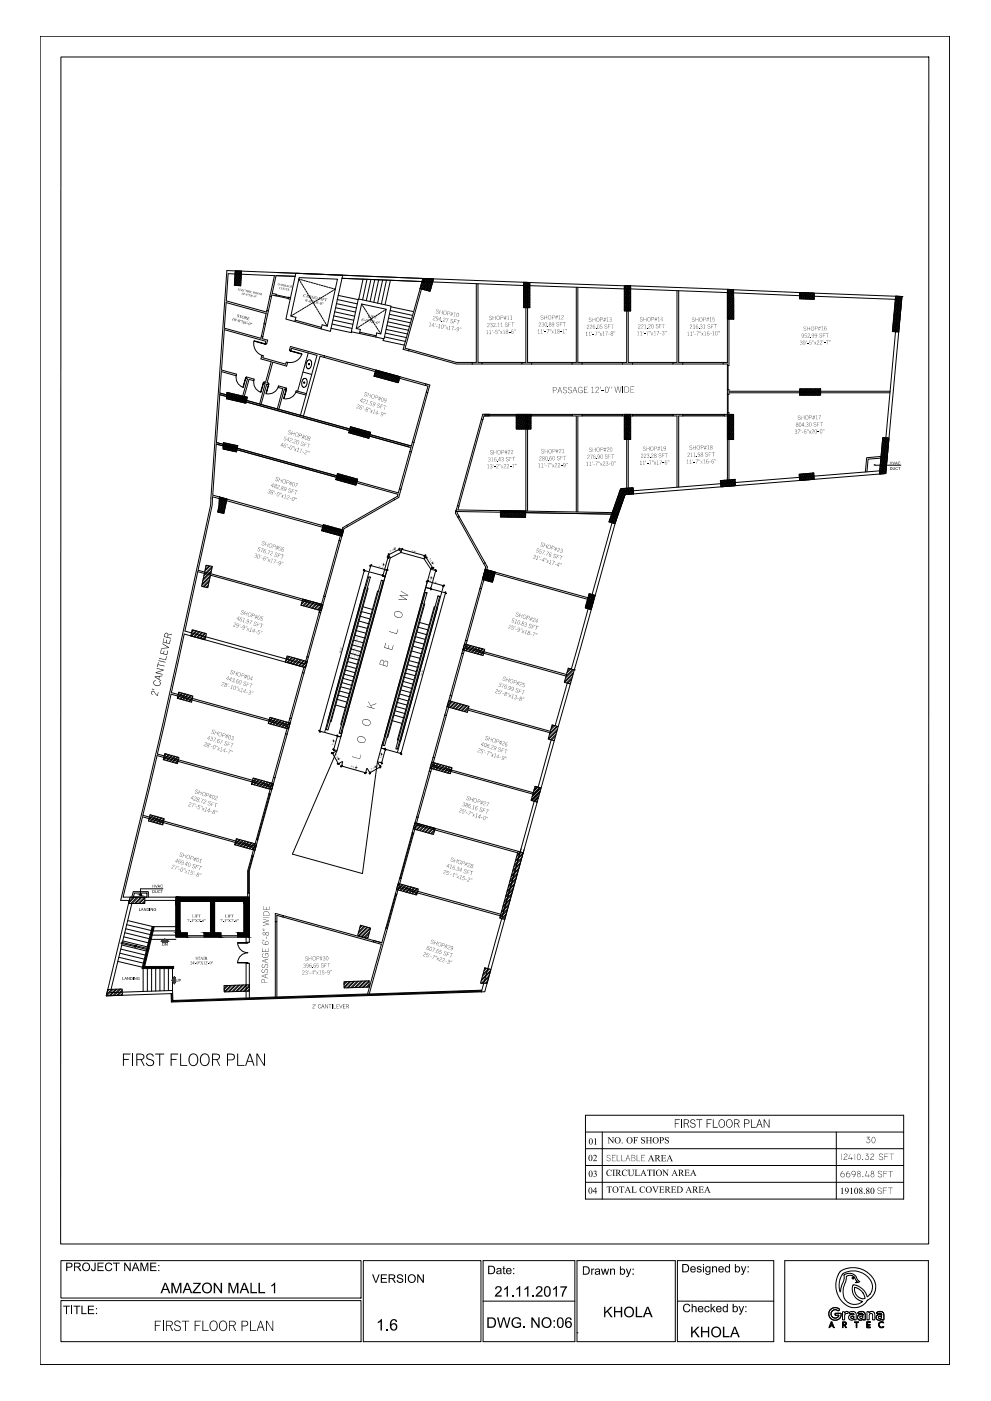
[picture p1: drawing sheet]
<svg xmlns="http://www.w3.org/2000/svg" width="297mm" height="420mm" viewBox="0 0 297 420" stroke-linecap="round" stroke-linejoin="round" font-family="sans-serif">
<!-- layer: TEX 001 -->
<g fill="#000">
<path d="M168.8 116.3l.4-.3 .6 .3v.2l-.5-.4-.4 .2 .1 .5 .9 .4-.2 .7h-.6l-.3-.2v-.2l.2 .3h.5l.3-.2-.1-.5-.9-.4zM170.3 116.2l.7-.2 .3 .3v.2l-.3-.4h-.3l-.3 .3 .1 .4 .9 .4-.2 .6-.6 .1-.3-.2v-.2l.4 .3 .6-.2-.2-.5-.8-.3zM173.4 116.3l.5-.3 .6 .3 .1 .2-.5-.4h-.4l-.4 1 .3 .6 .6 .1 .3-.7-.5-.1h.6v.9l-.1-.4-.5 .4-.6-.3zM175.1 116h1.1l-1 .1v.7h.7l-.7 .1v.9h1l-1.1 .1zM177.2 116.2l.5-.2v1.8h.4h-.8h.3v-1.7zM178.6 116.1l.7-.1 .2 .5-.9 1.3h.9h-1l.9-1.2-.2-.5h-.4l-.3 .3zM179.8 116l.1 .6zM180.3 117.1l.7 .1zM184.2 115.9l.5 1.8 .4-1.8h.2l.4 1.8 .5-1.8-.4 1.9-.6-1.8-.5 1.8zM186.6 115.9l.1 1.9zM189 115.9h1l-.9 .1v.7h.7l-.7 .1v.9l1 .1h-1.1zM78.8 275.2l1.9 .1z"/>
<path d="M78.8 275.6l1.9 .5-1.8 .5 1.8 .6-1.9 .4 1.8-.5-1.8-.4 1.8-.5zM78.9 271.8l.1 1h.7l.2-.8-.1 .8h.9l.1-1-.1 1.1h-1.8zM78.6 284.3l.1 1 .7 .1v-.8l.1 .8h.9v-1.1v1.2l-1.8-.1zM78.7 281.8l.6 .2h-.6zM78.5 290.9l.3-.3-.3 .7 .2 .3h.4l.4-.9 .5-.1 .3 .3v.6l-.4 .3 .3-.8-.2-.3h-.3l-.4 .9-.5 .1-.4-.3zM78.5 289.4l.4-.3-.4 .7 .3 .3h.3l.4-.8 .5-.2 .3 .3 .1 .5-.5 .5 .4-.9-.4-.3-.3 .2-.3 .7-.5 .2-.3-.4zM78.7 286.1l.3-.2-.4 .5 .1 .5 .5 .3h.6l.5-.3 .1-.4-.2-.3-.6-.2-.1 .6 .1-.7h.8l-.3 .1 .3 .4v.4l-.5 .5h-.8l-.6-.6zM79.8 280.9l.1 .6zM36.8 316h2.3v.3h-2v1.3h1.5v.3h-1.5v1.7h-.3zM44.1 316.2l1.1-.3 .8 .7 .1 .2-.3 .1-.4-.6-.5-.1-.5 .1-.3 .5 .3 .6 1.7 .8 .1 .9-.6 .5h-1.2l-.7-.8 .3-.1 .4 .6 .9 .1 .6-.6-.3-.6-1.6-.8-.2-.7zM46.5 316h2.7v.3h-1.2v3.3h-.3v-3.3h-1.2zM51.2 316h2.2v.3h-2v1.3h1.5v.3h-1.5v1.7h-.2z"/>
<path d="M54 316h.3v3.4h1.8v.2h-2.1zM71.1 316h.3v3.4h1.9v.2h-2.2zM76.8 316h.4l2 3.3-.1-3.3h.3v3.6h-.3l-2-3.3v3.3h-.3z"/>
<path d="M165.7 116.1h.9l.3 .3-.1 .6-1 .1v.8zM165.8 116.2v.8l1-.2-.2-.6z"/>
<path d="M167.7 116.1l.8 1.8-.3-.6h-.8l-.3 .6zM167.8 116.1l-.3 1.1h.7z"/>
<path d="M172.2 116.1h.2l.6 1.8-.3-.7h-.8l-.3 .7zM172.3 116.1l-.3 1.1h.6z"/>
<path d="M181.5 116.1l.5-.1 .3 .4v1l-.3 .4h-.4l-.2-.4zM181.7 116.1l-.2 1.2 .2 .4 .3 .1 .3-.5v-.8l-.3-.4z"/>
<path d="M182.7 116l.1 .6zM183.1 116l.1 .6z"/>
<path d="M187.2 115.9l.9 .1 .4 .3 .1 .8-.4 .6-1 .1zM187.3 116v1.7l.8-.1 .4-.6-.2-.8z"/>
<path d="M78.8 279l.5 .1-.5 .1zM78.8 278.5l.5 .2h-.5z"/>
<path d="M79.1 273.5l.5-.2 .8 .1 .3 .5v.8l-1.8-.1zM79.3 273.5l-.3 .3v.8h1.6v-.7l-.2-.4z"/>
<path d="M78.8 279.6l.5-.1 .3 .4 .3-.4h.5l.2 .6-.4 .5-.3-.1-.3-.4-.5 .4-.3-.3zM78.8 280a.4 .4 0 0 0 .8 0 .4 .4 0 0 0-.8 0zM79.7 280a.45 .45 0 0 0 .9 0 .45 .45 0 0 0-.9 0z"/>
<path d="M78.5 293.7h.6l.3 .4-.1 .6 .9 .1h-1.8zM78.5 293.9v.8h.8l-.1-.8-.2-.2z"/>
<path d="M78.4 292.6l1.9-.6-.7 .3v.8l.6 .3zM78.5 292.7l1 .4 .1-.7z"/>
<path d="M78.5 288.1l1.9-.6-.7 .4v.7l.7 .3zM78.6 288.1l1 .5v-.7z"/>
<path d="M78.9 282.3l-.1 .6 .2 .3 .6 .1-.2-.7 .3-.3 .6 .1 .2 .6-.5 .4-1-.2-.3-.3zM79.5 282.8a.5 .5 0 0 0 1 0 .5 .5 0 0 0-1 0z"/>
<path d="M40.9 316h1.6l.7 .4v.9l-.7 .6 .9 1.7h-.3l-.9-1.7h-1v1.7h-.3zM41.2 316.3v1.4l1.2-.1 .5-.3-.1-.9z"/>
<path d="M57 316.3l.4-.3 .8-.1 .8 .4 .2 .5 .2 1.7-.4 .8-.7 .4-1-.1-.6-.8-.2-1.3zM57.4 316.3l-.5 .8v1.4l.4 .8 1 .1 .7-.7 .1-1.5-.6-.9z"/>
<path d="M60.4 316.3l.7-.4 .7 .1 .9 .8 .1 1.8-.6 .8-.4 .3-1-.1-.7-.8-.2-1.4zM60.8 316.3l-.5 .9v1.3l.4 .8 1 .1 .7-.7 .1-1.5-.6-.9z"/>
<path d="M63.6 316h1.6l.6 .4 .1 .8-.8 .7 .9 1.7h-.3l-.8-1.7h-1v1.7h-.3zM63.9 316.3v1.4l1.1-.1 .5-.3 .1-.6-.2-.3z"/>
<path d="M68 316h1.8l.6 .7v.7l-.4 .4-1.7 .2v1.6h-.3zM68.3 316.3v1.4h1.1l.7-.4-.2-.9z"/>
<path d="M74.7 316h.4l1.2 3.6h-.3l-.4-1.2h-1.4l-.4 1.2h-.3zM74.9 316.3l-.6 1.9h1.2z"/>
</g>
<path d="M39.8 316v3.6" fill="none" stroke="#000" stroke-width=".3"/>
<!-- layer: Border_IT -->
<path d="M18.3 17.1h260.1v356h-260.2z" fill="none" stroke="#000" stroke-width=".3"/>
<!-- layer: SEAL -->
<g fill="none" stroke="#000" stroke-width=".3">
<path d="M12 10.9h272.6v398.3h-272.6zM248.8 392.8l1.2-.6h.7l.9 .4-.3 .5-.7-.3-1.1 .3-.4 .5v.7l.5 .7 .9 .3 .8-.4 .1-.4-1-.1v-.5h1.6l.1 .7-.3 .7-1.2 .6h-.8l-.9-.5-.5-1 .1-1zM249.1 396.5l.3-.1 .6 1.8-.6-.5h-.6l-.1 .4-.2 .1zM249.2 396.6l.3 .9h-.6zM251.8 381.3l2.2-.9 2.5-.2 2 .5 1.6 .9 1.4 1.4 .9 2.1v1.9l-.8 1.6-.7 .8-1 .5-1.1 1.4-1.5 .7-2 .1-1.9-.9-1.8-1.9-.7-1.5-.3-1.3-.1-1.2 .3-1.9zM252.5 396.4h.8l.3 .2 .1 .4-.4 .6 .5 .5-.3 .1-.2-.3a.34 .34 0 0 0-.2-.4 .34 .34 0 0 0-.4 0v.6l-.1 .1zM252.5 393.4h.2a.26 .26 0 0 1 .4 0 .26 .26 0 0 1 0 .3l.8-.4a.3 .3 0 0 1 .3 .3 .3 .3 0 0 1-.3 .3l-.6 .3-.1 1.3a.33 .33 0 0 1-.4 .3 .33 .33 0 0 1-.3-.4zM252.6 382l2.3-.8 2.5 .2 1.2 .4 1.1 .8 1.2 1.3 .4 .9 .2 .9-.2 1.5-.5 .9-.8 .8-.7-1.4-.7-.9-1.7-1-1.2-.3-.2 1.6 .4 1.5 1.2 1.3 1.4 .6-1.1 .7-1.9 .1-1.4-.5-.9-1-.5-1.5 .1-1.9 .7-2 .3-1.5 .7-.2 1 .1 .6 .4 .7 1.2a.25 .25 0 0 1 .1 .3 .25 .25 0 0 1-.4 .1h.8a.26 .26 0 0 0 .3-.2 .26 .26 0 0 0-.3-.3l-.7-1.3-1-.8-1.4-.1-1.2 .4v1.4l-1.2 3.7-.3-1.4 .1-1.3 .4-1.6zM254.4 393.7l.8-.4 1.1 .2 .3 .6v1.7h-.6v-.3l-.4 .4h-.5l-.5-.2-.2-.4 .1-.7 .5-.3h1v-.1l-.5-.4-.7 .3zM255 394.9l.6-.2 .4 .3-.7 .4-.3-.2zM256.1 396.4h1.3l-.5 .2-.1 1.6h-.2v-1.5l-.4-.1zM256.1 386.1l1.7 .7 .8 .8 .5 1a.58 .58 0 0 1 0 .8 .58 .58 0 0 1-.8 .1l-.8-.3-.9-.9-.4-1.1z"/>
<path d="M257.1 393.7l.7-.4 1.2 .2 .3 .7v1.6h-.6l-.1-.2-.9 .3-.6-.4v-.9l1-.4a.28 .28 0 0 0 .3 .2 .28 .28 0 0 0 .2-.4l-.6-.2-.5 .3zM257.1 393.7l.8-.4 1.1 .2 .3 .7v1.6h-.6l-.1-.2-.9 .3-.3-.1-.4-.5 .1-.7 .6-.3 1 .1v-.2l-.5-.4-.7 .3zM257.7 394.9l.6-.2a.33 .33 0 0 1 .4 .4 .33 .33 0 0 1-.5 .3l-.4-.1zM258.7 394.3h.1M259.8 396.5l1.1-.1-.9 .3 .1 .5h.7l-.1 .2h-.6v.5l.7 .1 .1 .2-1.1-.1zM259.9 393.4l.4-.1 .2 .4 .5-.4 .8 .1 .4 .6v1.3a.36 .36 0 0 1 0 .5 .36 .36 0 0 1-.4 0l-.3-.1v-1.5l-.2-.3h-.5l-.2 .3-.1 1.6h-.6zM262.7 393.7l.7-.4 1.2 .2 .3 .7v1.6h-.6l-.1-.2-.9 .3-.6-.4v-.9l1-.4a.28 .28 0 0 0 .3 .2 .28 .28 0 0 0 .2-.4l-.6-.2-.5 .3zM262.7 393.7l.7-.4 1.2 .2 .3 .7v1.6h-.6l-.1-.2-.5 .3-.8-.1-.3-.5 .1-.7 .5-.3 1.1 .1v-.2l-.5-.4-.7 .3zM263.3 394.9l.5-.2 .4 .1 .1 .2-.8 .4zM263.5 396.7l.6-.3 .7 .1v.3l-.4-.2-.6 .1-.3 .8 .5 .5 .7-.2 .2 .2-.4 .2-.8-.1-.4-.6zM264.3 394.3h.1"/>
<circle cx="253.1" cy="396.9" r=".33"/>
<circle cx="255.7" cy="383.2" r=".29"/>
</g>
<!-- layer: text -->
<g fill="#000">
<path d="M18.9 391.6h2v.3h-.8v2.2h-.3v-2.2h-.9zM22.1 391.6h2v.3h-.9v2.2h-.3v-2.2h-.8zM24.4 391.6h.3v2.2h1.3v.3h-1.6zM26.3 391.6h1.9v.3h-1.5v.7h1.4v.3h-1.4v.9h1.6v.3h-2zM28.3 378.7h.4l-.1 2.1-.2 .3-.6 .1-.4-.2-.1-.5 .3-.1 .3 .5 .4-.1zM29.2 378.7h1.8v.3h-1.5v.8h1.4v.3h-1.4v.8h1.6v.3h-1.9zM31.8 379l.9-.4 .8 .4 .1 .4-.3 .1-.2-.5h-.8l-.5 .6v.8l.4 .5h.6l.5-.6 .4 .1-.4 .6-.9 .2-.7-.3-.2-1.4zM33.9 378.7h2v.3h-.8v2.2h-.4v-2.2h-.8zM37.2 378.7h.4l1.3 1.9v-1.9h.3v2.5h-.4l-1.3-2v2h-.3zM42.1 378.7h.5l.7 2.1 .7-2.1h.5v2.5h-.3v-2.1l-.8 2.1h-.3l-.7-2.2v2.2h-.3zM45 378.7h1.8v.3h-1.4v.8h1.4v.3h-1.4v.8h1.5v.3h-1.9zM46.4 396.1h1.9v.2h-1.6v1.1h1.2v.2h-1.2v1.5h-.3z"/>
<path d="M51.4 384.7h.6l.9 2.7 .9-2.7h.6v3.1h-.4v-2.6l-.9 2.6h-.4l-.9-2.6v2.6h-.4zM52.5 396.3l.8-.3 .8 .6 .1 .2h-.3l-.3-.4-.7-.1-.4 .3 .2 .7 1.4 .6 .1 .8-.5 .4h-.9l-.6-.5 .2-.3 .3 .6 .7 .1 .5-.4-.1-.7-1.5-.6v-.7zM54.5 396.1h2.2v.2h-1v2.8h-.2v-2.8h-1zM57.9 384.7h2.3v.3l-2 2.5h2v.3h-2.5v-.3l2-2.5h-1.8zM58.3 396.1h1.9v.2h-1.6v1.1h1.2v.2h-1.2v1.5h-.3zM60.7 396.1h.2v2.8h1.6v.2h-1.8zM64.1 384.7h.4l1.6 2.5v-2.5h.5v3.1h-.5l-1.6-2.5v2.5h-.4zM68.5 384.7h.6l.9 2.7 .9-2.7h.6v3.1h-.5v-2.6l-.8 2.6h-.4l-1-2.6v2.6h-.3zM75.1 384.7h.4v2.8h1.5v.3h-1.9zM74.9 396.1h.3v2.8h1.6v.2h-1.9zM77.5 384.7h.4v2.8h1.6v.3h-2zM79.7 396.1h.4l1.6 2.8v-2.8h.2v3h-.3l-1.7-2.8 .1 2.8h-.3z"/>
<path d="M81.4 385.4l1.1-.7v3.1h-.4v-2.4l-.8 .5zM111.5 382.2h.4l.8 2.2 .8-2.2h.3l-1 2.5h-.3zM114.1 382.2h1.9v.3h-1.5v.8h1.3v.3h-1.3v.8h1.5v.3h-1.9zM113.2 396.4l1-.8h.3v3.4h-.4v-2.6l-.8 .5zM115.8 398.5h.5v.5h-.5zM119.1 382.4l.9-.3 .7 .3 .1 .5h-.3l-.5-.5-.7 .3 .2 .4 1.3 .5 .1 .6-.2 .3-1 .3-.6-.4-.2-.5h.3l.1 .3 .5 .3 .5-.1 .3-.3-.1-.4-1.4-.5zM125.1 382.2h.3l1.3 2v-2h.4v2.5h-.4l-1.3-2v2h-.3zM149 395.1h.4l.6 2.7 .8-2.7h.4l.7 2.7 .7-2.7h.4l-.8 3.1h-.5l-.7-2.7-.8 2.7h-.4zM148.6 386.1l.8-.4 .9 .4v.9l-1.4 1.5h1.5v.4h-2.1l.3-.7 1.4-1.5-.4-.7-.6 .1-.2 .6-.4-.1zM150.8 379.8l.3-.2v.7h.4v.2h-.4v1.2l.4 .1v.3l-.7-.2v-1.4h-.2zM151.1 386.5l1.1-.8v3.2h-.3v-2.5l-.8 .5zM153.5 388.4h.4v.5h-.4z"/>
<path d="M153.7 395.5l1.2-.5 .9 .3 .3 .7-.3 .1-.3-.6-.4-.1-1 .2-.4 1.3 .5 .8 1 .2 .6-.3v-.6h-.9v-.4h1.3v1.2l-.9 .5-1.4-.3-.6-1v-.9zM154.8 386.5l1.1-.8v3.2h-.4v-2.5l-.7 .5zM156.9 397.8h.4v.4h-.4zM157.2 386.5l1.2-.8v3.2h-.4v-2.5l-.8 .5zM159.3 395.1h.4l1.6 2.4v-2.4h.4v3.1h-.4l-1.6-2.4v2.4h-.4zM159.6 388.4h.4v.5h-.4zM160.8 386l.9-.3 .8 .4v.9l-1.4 1.5h1.5v.4h-2.1l.2-.5 1.5-1.7v-.4l-.4-.3-.5 .1-.3 .6-.4-.1zM165.7 386.5l1.2-.8v3.2h-.3v-2.5l-.8 .5zM168 385.8h2l-1 1.9-.2 1.2h-.4l.1-.9 1-1.8h-1.5zM177.2 380.5h.3v.2l.2-.3 .5 .1-.1 .3-.3-.1-.2 .2-.1 1.4h-.3zM180.1 380.5h.3l.4 1.4 .4-1.4h.3l.4 1.4 .4-1.4h.3l-.6 1.8h-.3l-.3-1.4-.4 1.4h-.3zM181.1 391.9h.4v1.6l1.5-1.6h.6l-1.3 1.3 1.4 1.8h-.6l-1.1-1.6-.5 .5v1.1h-.4z"/>
<path d="M182.9 380.5h.2v.2l.4-.3 .8 .3v1.6h-.3v-1.4l-.2-.2-.6 .2v1.4h-.3zM184 391.9h.4v1.3h1.7v-1.3h.4v3.1h-.4v-1.4h-1.7v1.4h-.4zM187.6 380.5h.3l.5 1.4 .5-1.4h.3l-.7 2.1-.4 .4h-.4v-.3l.4-.1 .2-.3zM190.6 391.9h.4v2.8h1.5v.3h-1.9zM204.9 391.4l.6-.4h.6l.7 .4 .1 .3-.3 .1-.3-.4-.7-.1-.5 .6v.7l.4 .6h.7l.4-.6 .3 .1-.4 .7-.9 .2-.6-.4-.3-.8zM207.3 391h.3v.9l.4-.2 .7 .2 .1 1.6h-.3l-.2-1.5-.6 .2-.1 1.3h-.3zM209 379.9l.9-.1 .3 .4-.7-.2a.31 .31 0 0 0-.3 .4 .31 .31 0 0 0 .5 .1l.5 .2v.7l-.3 .2-.8-.1-.3-.4 .3-.1 .3 .4h.4l.2-.3-1.1-.6zM211.3 392l.5-.3 .7 .2 .2 .3-.3 .1-.2-.3-.3-.1-.5 .5 .1 .6 .3 .3h.4l.2-.5 .3 .1-.3 .5-.7 .2-.4-.3-.2-.4zM213 391h.3v1.5l.7-.8h.4l-.7 .7 .8 1.1h-.4l-.6-.9-.2 .2v.7h-.3zM213.4 379.8h.3v.2l.5-.3 .6 .2 .1 1.7h-.3v-1.3l-.2-.3-.6 .2v1.4h-.4zM221.4 391.7h.3l.5 1.5 .6-1.5h.3l-.8 2.1-.5 .5-.3-.1v-.3h.4l.2-.4zM222.1 379.8h.3l.5 1.4 .5-1.4h.3l-.8 2.1-.4 .4h-.3v-.3h.4l.1-.4z"/>
<path d="M207.2 397.9h.4v1.5l1.5-1.5h.6l-1.3 1.2 1.4 2h-.6l-1.1-1.7-.5 .6v1.1h-.4zM210.1 397.9h.4v1.3h1.7v-1.3h.4v3.2h-.4v-1.5h-1.7v1.5h-.4zM216.7 397.9h.4v2.8h1.6v.4h-2z"/>
<path d="M24.9 379l.8-.4 1 .4 .3 1.1-.4 .9-1 .2-.7-.3-.3-.7zM25.3 379.1l-.4 .6 .2 .9 .5 .3 .7-.1 .4-.7-.2-.9-.5-.3z"/>
<path d="M47.4 379.4h.4v.3h-.4zM47.4 380.9h.4v.3h-.4z"/>
<path d="M210.7 379.1h.3v.3h-.3zM210.7 379.8h.3v1.8h-.3z"/>
<path d="M19.8 378.7h1.4l.5 .5-.3 .9-1.2 .1v1h-.4zM20.2 379v.9l1.2-.2-.2-.7z"/>
<path d="M22.2 378.7h1.2l.7 .2v.8l-.6 .4 .9 1.1h-.4l-.7-1-.3-.1h-.5v1.1h-.3zM22.5 379v.8h1.1l.2-.3-.2-.5z"/>
<path d="M28.8 392.3h.3v.3h-.3zM28.8 393.7h.3v.4h-.3z"/>
<path d="M40.4 378.7h.4l1 2.5h-.3l-.3-.8h-1.1l-.3 .8h-.3zM40.6 379l-.4 1.1h.8z"/>
<path d="M49.3 384.7h.5l1.3 3.1h-.5l-.4-.9h-1.3l-.3 .9h-.5zM49.5 385l-.5 1.5h1.1z"/>
<path d="M49.8 396.1h1.4l.5 .3v.8l-.6 .4 .8 1.5h-.3l-.7-1.4h-.9v1.4h-.2zM50 396.3v1.2h1l.4-.3v-.8z"/>
<path d="M55.9 384.7h.5l1.2 3.1h-.4l-.4-.9h-1.3l-.4 .9h-.4zM56.1 385l-.5 1.5h1.1z"/>
<path d="M60.9 385.1l1-.5 1.2 .4 .4 .8 .1 .7-.6 1-1.2 .4-.9-.5-.3-.7v-.8zM61.4 385.2l-.4 .8 .1 1.1 .6 .4 .9-.1 .5-.7-.2-1.3-.6-.4z"/>
<path d="M63.1 396.5l.5-.4 .5-.1 .9 .6 .2 1.5-.6 1-.9 .1-.7-.6-.2-1.4zM63.5 396.4l-.5 .9 .1 1 .4 .6 .7 .1 .7-.7v-1.3l-.5-.7z"/>
<path d="M66 396.4l1-.4 .9 .6 .1 1.5-.5 1-.9 .1-.8-.6-.2-1.3zM66.3 396.4l-.4 .7 .1 1.2 .4 .6 .6 .1 .6-.4 .2-1.5-.6-.8z"/>
<path d="M68.7 396.1h1.3l.5 .3 .1 .8-.6 .4 .8 1.5h-.3l-.8-1.4h-.8v1.4h-.2zM68.9 396.3v1.2h1l.4-.3 .1-.5-.2-.3z"/>
<path d="M73 384.7h.5l1.2 3.1h-.4l-.4-.9h-1.3l-.4 .9h-.4zM73.2 385l-.5 1.5h1.1z"/>
<path d="M72.4 396.1h1.5l.5 .6v.5l-.4 .5-1.3 .1v1.3h-.3zM72.7 396.3v1.2h.9l.5-.2v-.6l-.2-.3z"/>
<path d="M78 396.1h.2l1.1 3h-.2l-.4-1h-1.2l-.3 1h-.3zM78.1 396.3l-.5 1.6h1z"/>
<path d="M116.5 382.2h1.5l.4 .3v.8l-.6 .3 .9 1.1h-.4l-.5-.8-.5-.3h-.5v1.1h-.3zM116.8 382.5v.8h1.1l.2-.3-.3-.5z"/>
<path d="M117.2 395.9l1.1-.3 .7 .6 .1 .2-.5 .1-.2-.5-.5-.1-.6 .7v.6l.5-.4h.6l.7 .7-.1 .9-.6 .6h-.9l-.5-.5-.1-1.6zM117.3 398a.75 .75 0 0 0 1.5 0 .75 .75 0 0 0-1.5 0z"/>
<path d="M122.5 382.6l1.1-.5 .8 .5 .2 1.1-.3 .8-1.1 .3-.7-.4-.3-.7zM122.8 382.6l-.2 .6 .1 .9 .5 .4 .7-.2 .4-.7-.2-.8-.5-.4z"/>
<path d="M146.1 395.1h1.5l.8 .4 .3 1.4-.5 1.1-.7 .2h-1.4zM146.5 395.5v2.3l1.3-.1 .4-.6-.1-1.3-.5-.3z"/>
<path d="M146.3 379.6h1.2l.6 .3 .3 1-.4 1.1-1.7 .1zM146.7 379.9v1.9l1.1-.1 .3-.5-.2-1-.4-.3z"/>
<path d="M148.9 380.5l.4-.2 1 .2 .1 1.6h-.3l-.1-.2-.7 .3-.5-.3 .1-.7 1.1-.3-.2-.4-1 .3zM149.2 381.4l-.1 .3 .2 .2 .7-.3a.26 .26 0 0 0 0-.4 .26 .26 0 0 0-.4 .1z"/>
<path d="M151.8 380.6l.5-.3 .8 .2 .2 .8h-1.3l.3 .6 1-.3-.2 .4-.6 .2-.7-.4-.1-.4zM152.2 380.6l-.2 .4h1l-.2-.4z"/>
<path d="M153.8 380.3h.3v.3h-.3zM153.8 381.7h.3v.4h-.3z"/>
<path d="M162.7 395.5l.5-.4 .6-.1 1.2 .5 .3 1.3-.5 1.2-1.3 .3-.7-.4-.5-.9v-.7zM163.1 395.6l-.4 .7 .2 1.2 .7 .4 .8-.1 .5-.7-.2-1.2-.7-.5z"/>
<path d="M163.3 386l.8-.3 .8 .5 .2 1.6-.6 1-.7 .1-.6-.5-.2-1.6zM163.7 386.1l-.3 .8 .1 1.1 .3 .5 .4 .1 .4-.6v-1.3l-.2-.6z"/>
<path d="M165.9 395.9h.4v.5h-.4zM165.9 397.8h.4v.4h-.4z"/>
<path d="M167.4 395.2l.5-.2 .6 .2 .4 .8v1.5l-.3 .5-.4 .3-.8-.2-.4-.6-.1-1.4zM167.6 395.5l-.3 .7 .1 1.2 .3 .5 .3 .1 .5-.5v-1.5l-.3-.5z"/>
<path d="M169.7 395.3l1.1-.2 .5 .5 .1 .2-.4 .1-.2-.4-.6-.1-.5 .8v.4l.5-.4h.5l.6 .4 .1 .9-.6 .7h-.9l-.4-.5-.2-1.4zM169.8 397.2a.68 .68 0 0 0 1.3 0 .68 .68 0 0 0-1.3 0z"/>
<path d="M174.7 379.8h1.2l.7 .4 .2 1-.5 .9-1.6 .2zM175 380.1v1.9l1.1-.1 .3-.5-.1-1-.3-.3z"/>
<path d="M178.4 380.6l.4-.2 .9 .2 .2 1.7h-.3l-.1-.3-.5 .3-.6-.2-.1-.5 .2-.3 1-.2-.2-.4-1 .3zM178.7 381.5l-.1 .4 .5 .2 .4-.3v-.4z"/>
<path d="M185.8 379.8h.3v.8l.7-.2 .5 .5v.8l-.5 .6-.7-.3v.3h-.3zM186.3 380.7l-.2 .5v.5l.5 .4 .4-.3v-.7l-.3-.4z"/>
<path d="M187.4 392.4l1-.6 1.2 .4 .4 .9v.8l-.4 .8-.6 .3-.8 .1-.8-.5-.4-.9zM187.9 392.4l-.4 .9 .2 1 .5 .4h.8l.6-.9-.1-1.1-.7-.5z"/>
<path d="M189.6 380.5h.4v.3h-.4zM189.6 381.9h.4v.4h-.4z"/>
<path d="M193.9 391.9h.5l1.2 3.1h-.4l-.4-.9h-1.3l-.4 .9h-.4zM194.1 392.2l-.5 1.6h1.1z"/>
<path d="M204.5 379.1h1.2l.6 .4 .3 1.1-.5 .8-1.6 .2zM204.8 379.4v1.9l1-.1 .4-.6-.1-.9-.5-.3z"/>
<path d="M207.1 380l.7-.3 .6 .3 .1 .8h-1.3l.4 .6 .9-.4-.2 .5-.8 .1-.4-.2-.2-.4zM207.4 380.1l-.2 .4h1.1l-.2-.4z"/>
<path d="M209.3 392l.6-.3 .8 .3 .1 .7h-1.3l.4 .6h.4l.2-.4 .3 .1-.3 .4-.7 .2-.5-.3-.2-.5zM209.6 392l-.1 .5h1l-.3-.5z"/>
<path d="M211.6 380l.6-.3 .5 .3v-.2h.3v2l-.5 .5h-.7l-.3-.3-.1-.3 .6 .4 .7-.4v-.3l-.8 .2-.4-.3-.2-.7zM211.9 380.1l-.2 1 .7 .2 .3-.4v-.5l-.3-.4z"/>
<path d="M213.5 398.4l.9-.6 .7 .1 .7 .4 .4 1.4-.5 1.1-1.3 .3-.9-.5-.3-.8zM214 398.4l-.4 .8 .2 1 .5 .5 .9-.1 .5-.9-.2-1.1-.8-.4z"/>
<path d="M214.8 392l.8-.3 .6 .3 .1 .7h-1.4l.4 .6 .5-.1 .2-.3 .3 .1-.3 .5-.8 .1-.5-.4zM215.1 392.1l-.1 .4h1l-.3-.5z"/>
<path d="M215.4 380.1l.9-.4 .5 .4 .2 .7h-1.4l.4 .6 1-.4-.4 .5-.7 .1-.5-.3-.1-.8zM215.8 380.1l-.2 .4h1l-.2-.4z"/>
<path d="M216.8 391.9l.6-.2 .5 .2v-.9h.3v2.5h-.3v-.2l-.8 .3-.3-.3-.2-1zM217.1 392l-.2 1 .3 .3h.4l.3-.4-.1-.7-.4-.3z"/>
<path d="M217.4 380l.5-.3 .6 .3v-.9h.3v2.5h-.3v-.2l-.7 .2-.4-.2-.2-.5zM217.8 380l-.2 .4v.6l.1 .3 .5 .1 .3-.3v-.7l-.3-.4z"/>
<path d="M219.6 391h.3v.9l.6-.2 .6 .4 .1 .9-.5 .5-.5 .1-.3-.3v.2h-.3zM220.1 392l-.2 1 .6 .3 .4-.4-.1-.7-.3-.3z"/>
<path d="M220.3 379.1h.3v.9l.8-.2 .4 .4v.9l-.5 .5-.7-.2v.2h-.3zM220.7 380.1l-.1 1 .6 .3 .3-.4v-.7l-.4-.3z"/>
<path d="M223.4 391.7h.3v.4h-.3zM223.4 393.2h.3v.3h-.3z"/>
<path d="M224.1 379.8h.3v.3h-.3zM224.1 381.2h.3v.4h-.3z"/>
<path d="M220 397.9h.4l1.4 3.2h-.6l-.3-1h-1.3l-.3 1h-.5zM220.2 398.2l-.5 1.5h1.1z"/>
</g>
<!-- layer: sheet -->
<path d="M18.3 378.1h89.9v11.2h-89.9zM108.9 378.1h35.3v24.3h-35.3zM144.8 378.1h27.5v24.3h-27.5zM172.9 378.1h29.5v24.3h-29.5zM203 378.1h28.9v24.3h-28.9zM235.2 378.1h43.1v24.3h-43.1zM18.3 390h89.9v12.4h-89.9zM144.8 390.2h27.5M172.9 399.7h.1M203 390.2h28.9" fill="none" stroke="#000" stroke-width=".3"/>
<!-- layer: text -->
<path d="M21.5 391.6v2.5M48.9 396.1v3M121.6 382.2v2.5" fill="none" stroke="#000" stroke-width=".3"/>
<!-- layer: WALLS -->
<g fill="none" stroke="#000" stroke-width=".3">
<path d="M67.2 98.9l12.4 3.4-.1 .6 .4 .2 .3-1.1-1.6-.4M67.2 98.4l11 3.1M67.8 90.7l12 3.4M67.8 90.2l12.1 3.4M142.8 85.1v23.6M143.3 85.1v23.6M157.6 85.6v23.1M158.1 85.7v23M172.7 86.2v22.5M173.2 86.2v22.5M187.8 86.6v22.1M188.3 86.6v22.1"/>
<path d="M202.9 87.2v21.5M203.4 87.2v21.5M218 87.7v21M218.5 95.7v13.9h-.5v-.4M65.9 118.3l57.3 15.9M65.9 117.9l57.3 15.9M70.9 112.2l-.1 .5M72.5 119.7l1.7-6-.4-.2 .1-.4 2.3 .6-.2 .5-1.4-.4-1.6 6M86.8 105l.4 .1 .2-.6 7.6 2.1-4.9 17.9M86.8 105h.1M86.8 105l.3-1.1 10.2 2.8-.2 .5-1.2-.4-5 18M91.8 118.1l-3-.9-.1 .4 3 .9"/>
<path d="M127.6 115.1l1.2 .4-.6 2.3-.4-.2 .5-1.8-.8-.2zM266.8 117.3h-48.3v-.4h-.5v1.4h.5v-.5h48.3M64.9 132.7l54.5 15.1M77.8 121.1l1.7-6-.4-.1 .1-.5 .4 .1 1.7-6.1-3.1-.9 .3-1 .4 .1-.1 .6 6.8 1.9 .2-.6 .4 .1-.3 1.1-4.1-1.2-1.7 6.2 .3 .1-.1 .4-.4-.1-1.7 6.1M83.1 122.6l1.7-6-1.4-.4 .1-.5 2.3 .7-.1 .4-.5-.1-1.6 6.1M144.7 124.2h2v.5h-1.7l-.2 1.1-.5-.1zM63.7 149l38.6 10.7-.7 2.4 .5 .1 1-3.6M63.8 148.5l38.6 10.7M106.9 144.8l-42.1-11.6 54.5 15M137.1 153.4l48 .8M137.3 152.9l20.4 .4M149.7 153.1l34.5 .6"/>
<path d="M157.6 153.3v-28.6h-1.2v-.4h3v.4h-1.3v28.6M172.7 153.5v-28.8h-1.2v-.4h3v.4h-1.3v28.8M184.2 154.2l-6.7 24.1M185.3 153.7l-6.9 24.8M188.3 147.3v-22.6h1.3v-.4h-3v.4h1.2v22.6M203.4 146.1v-21.4h1.3v-.4h-3v.4h1.2v21.4M218.5 144.9v-21.1h-.5v.5h-.9v.4h.9v20.2M59.4 171l37 10.2 .6-2.4 .5 .1-1.4 4.9-.5-.1 .6-2-36.9-10.3M145.3 171.2l-1.4 5.2 .4 .2 1.5-5.3 30.3 8.4M145.4 170.8l30.8 8.5M55.4 189.3l36 9.9 .6-2.2 .4 .1-1.3 4.7-.5-.1 .5-1.6-35.9-10M144.4 194.5h.1"/>
<path d="M176.3 182.6l-5 18M177.2 182.8l-5.1 18.1M51.4 207.7l34.9 9.7 .6-2 .4 .1-1.2 4.7-.5-.2 .6-2.2-34.9-9.6M134.8 210.9l.6-2.2-.5-.1-1.6 5.8 .5 .2 .9-3.2M140.3 213l24.5 6.7M140.4 212.5l24.5 6.8M169.7 202.3l-30.2-8.4 .5-1.8-.5-.1-1.1 3.9 .5 .1 .5-1.7 30.2 8.4M170 204.9l-3.6 12.8M171 205.1l-3.7 12.8M47.2 226.1l34.1 9.5 .7-2.5 .4 .1-1.3 5-.5-.2 .6-2-34.1-9.4M159.9 237.7l-30.2-8.3 .6-2.1-.5-.2-1.1 4.2 .4 .1 .5-1.6 30.1 8.4M165.2 221.9l-3.9 14.2"/>
<path d="M166.1 222.2l-3.9 14.1M42.8 244.5l33.5 9.3 .5-2.1 .5 .2-1.4 4.9-.4-.1 .6-2.5-33.4-9.2M155.3 255.3l-30.4-8.4 .4-1.8-.4-.1-1.4 4.8 .5 .1 .7-2.6 30.5 8.5M156.2 254.6l-11.9 42.9M157.1 254.8l-11.8 42.6M160.1 240.3l-9.5 34.3M36.2 270h2.5l-6.9 28.6M39.5 271l-6.2 25.7M43.4 270h9.3M74.2 269.1v-1.3h.5v1.3M150.1 274.2l-30.5-8.4 .6-2.3-.4-.2-1.3 4.8 .4 .1 .6-2 31.1 8.6M114.3 283.2l-4.1 14.9"/>
<path d="M114.4 282.7l1.3-4.4 .4 .1-5.4 19.7"/>
</g>
<!-- layer: WINDOW FINAL -->
<g fill="none" stroke="#000" stroke-width=".3">
<path d="M97.1 107.2l30.4 8.4M97.3 106.7l30.3 8.4M218 109.6v7.3M218 118.3v5.5M218.2 109.6v7.3M218.2 118.3v5.5M145.2 124.3h11.2M145.2 124.5h11.2M145.2 124.7h11.2M159.4 124.3h12.1M159.4 124.5h12.1M159.4 124.7h12.1"/>
<path d="M174.5 124.3h12.1M174.5 124.5h12.1M174.5 124.7h12.1M189.6 124.3h12.1M189.6 124.5h12.1M189.6 124.7h12.1M204.7 124.3h12.4M204.7 124.5h12.4M204.7 124.7h12.4M101.6 162.1l-4.6 16.7M102.1 162.2l-4.6 16.7M143.9 176.4l-4.4 15.6"/>
<path d="M144.3 176.6l-4.3 15.5M95.9 182.8l-3.9 14.2M96.1 183.8l-3.7 13.3M138.4 195.9l-3.5 12.7M138.9 196l-3.5 12.7M90.6 201.7l-3.7 13.7M91.1 201.8l-3.8 13.7M133.3 214.4l-3.5 12.7M133.8 214.6l-3.5 12.7M80.6 238l-3.8 13.7M80.9 238.1l-3.8 13.7M81.1 238.2l-3.8 13.7"/>
<path d="M85.6 220l-3.6 13.1M86.1 220.2l-3.7 13M128.7 231.3l-3.8 13.7M129.1 231.4l-3.8 13.7M75.5 256.7l-1.2 4.4M75.7 256.7l-1.2 4.4v6.7M75.9 256.8l-1.2 4.3v6.7M123.5 249.8l-3.7 13.5M123.8 249.8l-3.8 13.6M124 249.9l-3.8 13.6M74.2 261.1v6.7M118.5 268.1l-2.8 10.2"/>
<path d="M118.7 268.1l-2.8 10.2M118.9 268.2l-2.8 10.2M73.8 281v1.6M73.8 288.9v10.4M74.7 281v1.6M74.7 288.9v10.4"/>
</g>
<!-- layer: WALL 1 -->
<path d="M108.5 129.7l-.2 .4M110 130.1l-.1 .4" fill="none" stroke="#000" stroke-width=".3"/>
<!-- layer: DOOR -->
<g fill="none" stroke="#000" stroke-width=".3">
<path d="M70.9 112.4a3.1 3.1 0 0 0 1.9 3.7M73.6 113.4l-.8 2.8zM73.7 113.1h.2l-.1 .3zM76.1 102.3a3.7 3.7 0 0 0 2.6 4.3M76.1 113.9a3.1 3.1 0 0 0 2 3.7M76.2 102.2l3.3 .9zM78.9 114.8l-.7 2.9zM79 114.6h.2l-.1 .3zM79.6 103l.3 .1-.1 .1zM80.4 115l.2 .2-.2 .1zM80.5 115.3l-.8 2.8zM83.5 115.9a3.1 3.1 0 0 1-3.7 2.2"/>
<path d="M85.7 116.4l.2 .1-.1 .2zM85.8 116.7l-.7 2.9zM86.8 105l.3 .2h-.3zM87.1 105.2l3.4 1zM88.7 117.4a3.1 3.1 0 0 1-3.6 2.2M90.5 106.2a3.7 3.7 0 0 1-4.5 2.4M90.8 111.6l2.6 .7M90.9 113.7l.7-.2 .4 .7-.1 1.2-.6 .7h-.5l-.4-.7 .1-.9zM92.1 108.3l.8-.4 .5 .6-.1 1.3-.7 .8-.5-.1-.3-.6v-.9zM92.4 105.9l-3.2 11.4"/>
<circle cx="91.2" cy="114.8" r=".19"/>
<circle cx="92.6" cy="109.2" r=".19"/>
</g>
<!-- layer: STAIR -->
<path d="M114.2 177.4l2.8-10.1 3.2-1.6 6.9 1.9 2 3.1-2.8 10M102.7 219.1l-1.7 6-13.4 31 21 5.9 4.5-33.5 1.7-6.1" fill="none" stroke="#000" stroke-width=".3"/>
<!-- layer: WALLS -->
<g fill="#000">
<path d="M120.2 177.2l2.2 1.3-.1 .2-2.4-.2 2.1 1.3-.1 .1-2.5-.1 .1-.2 2.3 .2-2-1.2v-.2l2.4 .1zM115.6 192.8l-.3 1.3 1 .3 .3-1-.2 1.1 1 .3 .6-1.3-.5 1.4-2.3-.6zM116.6 189.3l2.2 .7 .6-1.2-.5 1.3zM110.4 210.3l.7 1.3 1.7-.7-1.6 .8 .3 .5 .8 .4-2.3-.7 1.4 .3zM105.6 226.9l2.2 .6 .5-1.2-.4 1.4z"/>
<path d="M114.1 198h.8l.2 .7 .4-.6 .6 .2 .2 .7-.3 .9-2.3-.7zM114.3 198.1l-.5 1 1 .3 .2-1-.3-.3zM115.3 198.4l-.4 1 1.1 .4 .2-1.2-.5-.3z"/>
<path d="M118.3 183.6l.8-.4 1.1 .3 .4 .6-.1 .8-.6 .4-1.2-.2-.6-.8zM118.5 183.6l-.2 .7 .5 .7 1.1 .2 .5-.4 .1-.5-.3-.6-.8-.3z"/>
<path d="M108.7 216l.7-.4 1.1 .3 .6 .7-.1 .6-.7 .5-1.2-.3-.5-.6zM108.9 216l-.2 .8 .5 .5 1.1 .2 .6-.3 .1-.6-.5-.5-.6-.3z"/>
<path d="M107.2 221.2l.7-.4 1.2 .3 .5 .6-.2 .7-.6 .4-1.2-.2-.5-.7zM107.4 221.2l-.2 .7 .5 .5 1 .3 .7-.4v-.6l-.4-.5-.9-.3z"/>
</g>
<!-- layer: LHW -->
<g fill="none" stroke="#000" stroke-width=".3">
<path d="M110.6 171.5l4.9 1.3-13.4 48.2-4.8-1.3zM127.6 176.2l4.8 1.3-13.3 48.2-4.8-1.3zM103.9 199.7l2.8 .8M104.2 198.4l2.9 .8M104.6 197.2l2.9 .7M105 195.9l2.8 .8M105.3 194.6l2.8 .8M105.6 193.4l2.9 .8M106 192l2.9 .8M106.4 190.5l2.9 .8M106.8 189.1l2.9 .8M107.2 187.7l2.9 .8"/>
<path d="M107.6 186.3l2.9 .8M108 184.8l2.8 .8M108.4 183.4l2.9 .8M108.8 182l2.8 .8M122.3 199.3l2.8 .8M122.6 198.1l2.8 .8M123 196.7l2.9 .7M123.4 195.2l2.9 .8M123.8 193.8l2.8 .8M124.2 192.4l2.9 .8M124.6 191l2.8 .8M125 189.5l2.8 .8"/>
<path d="M125.4 188.1l2.8 .8M125.8 186.7l2.8 .8M100.6 211.4l2.9 .8M101.1 209.7l2.8 .9M101.4 208.5l2.9 .8M101.8 207.2l2.9 .8M102.2 206l2.8 .7M102.5 204.7l2.8 .8M102.8 203.4l2.9 .8M103.2 202.2l2.9 .8M103.6 200.9l2.8 .8M117.6 216.1l2.9 .8"/>
<path d="M118.1 214.4l2.8 .9M118.4 213.2l2.9 .8M118.8 211.9l2.8 .8M119.1 210.7l2.9 .7M119.5 209.4l2.8 .8M119.8 208.1l2.9 .8M120.2 206.9l2.8 .8M120.5 205.6l2.9 .8M120.9 204.4l2.8 .8M121.2 203.1l2.9 .8M121.6 201.9l2.8 .7M121.9 200.6l2.9 .8"/>
</g>
<!-- layer: Metel -->
<path d="M109.6 176.3l-.3-.1-11 40h.2M110.1 176.4h.2l-11.1 40h-.2M110.5 173l.5 .1-12.7 45.8-.5-.1zM113.4 177.3l-.2-.1-11.1 40 .2 .1M113.9 177.4l.3 .1-11.1 40-.3-.1M114.3 174l.5 .1-12.7 45.9-.4-.1zM127.5 177.7l.5 .1-12.7 45.8-.5-.1zM131.3 178.7l.5 .1-12.7 45.9-.5-.1zM126.6 181l-.3-.1-11.1 40h.3M127.1 181.1h.2l-11.1 40h-.2M130.4 182l-.3-.1-11 40 .2 .1M130.9 182.1l.3 .1-11.1 40-.3-.1" fill="none" stroke="#000" stroke-width=".3"/>
<!-- layer: TEXT-IT -->
<g fill="#808080">
<path d="M105.6 196.3h.5l.2 .4 .3-.2h.4l.2 .3-.1 .5-.4 .1 .4-.2-.1-.6h-.5l-.4 .4 .1-.3-.2-.3-.5 .1 .1 .7-.2-.3z"/>
<path d="M106 194.4l.6 .2z"/>
<path d="M107.3 193.7l-.1 .7z"/>
<path d="M105.8 195.2l.4-.2 .8 .1 .5 .4v.4l-.3 .3 .2-.7-.7-.4 .2 .4-.1 .4h-.7l-.4-.3zM105.8 195.5a.47 .47 0 0 0 .9 0 .47 .47 0 0 0-.9 0z"/>
<path d="M106.6 192.4l.5-.2 1 .4 .2 .3-.1 .4-.2 .1 .2-.6-.7-.4 .1 .5-.2 .3-.7-.1zM106.6 192.7a.47 .47 0 0 0 .9 0 .47 .47 0 0 0-.9 0z"/>
<path d="M106.7 191.6l.6 .2zM106.9 191.2l.5 .2-.6-.1z"/>
</g>
<!-- layer: WALL 1 -->
<g fill="none" stroke="#000" stroke-width=".3">
<path d="M157.6 84.7h.5M136.8 152.9l-.2 .5 .1-.2M108.9 171l1.6 .4M109.3 170.8l-13.5 48.8M110.8 169.5l5.5 1.6M111.2 169.3l-.5 1.9M114.5 172.5l.8 .3M115 169.1l-.1 .3M116 167.1l.9 .2M116.1 170.7l-.6 1.8M116.3 166.1l.6 1.1M116.4 166.8l-1.7 6.1"/>
<path d="M118.5 164.5l-.3 .2M119.6 164.5l.6 1M120 164.6l-3.8 1.9M120.2 164.7l7.4 2M120.5 164.5l-.3 1M127.4 166.4l-.3 1M127.5 166.9l2.4 3.7M127.8 176.2l1.6 .4M127.8 174.2l5.5 1.6M127.9 167l-.7 .5M128.2 174l-.5 1.8M129.3 170.8l1.6 .4"/>
<path d="M129.3 173.1l-.1 .3M129.6 168.7l.1 .3M130 170.1l-.8 .5M130.7 170.8l-1.7 6.1M132.6 177.5l1.2 .4M133 175.4l-.5 1.8M133.6 177.5l-13.5 48.8M145.6 170.1l-.3 .9M95.5 219.2l1.6 .4M99.5 225.6l2.1 3.7M99.7 224.8l1.2 .3M100 222v.3"/>
<path d="M100.9 225.2l-1.5 .8M100.9 220.7l1.1 .3M101.2 220.4l-1.3 4.8M101.4 227.5l.1 .3M102.1 229.6l7.8 2.2M102.6 228.4l-1.5 .8M102.7 228.5l-.4 1.6M106.6 230.2h.3M110 230.4l-.5 1.7M110.1 230.4l.9 1.7M112.7 229.9l-.2 .1M113.2 228.6l.9 1.7"/>
<path d="M113.3 228.5l1.4 .4M114.3 229.8l-3.7 2.1M114.4 224.4l1.4 .4M114.4 226l-.1 .3M115.6 224.4l-1.3 4.7M119.3 225.7l1.2 .4M39.5 269.1l.4-1.7h4.6v1.7M40.3 267.8h3.7v1.3h-4z"/>
</g>
<!-- layer: WALLS -->
<g fill="none" stroke="#000" stroke-width=".3">
<path d="M67.2 98.9l-.8 12.1 4.5 1.2M67.8 90.7l-.6 7.7M79.9 93.6l.1-.5 .4 .1-.8 4-.5-.1 .7-3M82.9 81.7l43.9 1.8M87.1 89.3l-.6-.2-.1 .5 .6 .1M88.5 82.9l-5.8-.2-1.1 5.3 1.2 .3-.1 .4-1.2-.2-.1 .4-.5-.1 1.4-6.1-13.9-.6-.6 8.1M125.9 86.6l-5.1 18.2 1.7 .4 .2-.4-1.3-.4 4.9-17.7M126.5 84.4l-24-.9 166.8 6.3-4.7 51.3-77.9 6.3-2.6 6.6M127.2 83.5h.1M268.4 88.8l2 .1-4.9 53.1-78.1 6.3-2.1 5.4M270.4 88.9h.1M270.4 88.9l-202.4-7.8-4.9 70.4-6.2 28.8a2462.9 2462.9 0 0 1-20.7 89.7"/>
<path d="M65.9 118.3l-1 14.4M70.8 112.7l-4.4-1.3-.5 6.5M78.2 101.5l.1-.7 .5 .1-.2 .7M142.8 108.7h-1.3v.5h3v-.5h-1.2M157.7 108.7h-1.3v.5h3v-.5h-1.3M172.7 108.7h-1.2v.5h3v-.5h-1.3M187.8 108.7h-1.2v.5h3v-.5h-1.3M202.9 108.7h-1.2v.5h3v-.5h-1.3M218 108.7h-1.2v.5h1.2M64.8 133.2l-1 15.3M123.3 133.8l.3-1.3 .5 .2-.8 2.8-.5-.1 .4-1.2M63.7 149l-.1 2.5-4.2 19.5"/>
<path d="M103.1 158.6l1.1-.7-.3-.3-1.2 .7-.3 .9M119.4 147.8l.3-1.2 .5 .1-.7 2.5-1.2 .7-.3-.4 1.1-.7 .2-.6M136.6 153.4h.1M137.3 152.9l.3-1.1-.5-.2-.6 2.3 .7 1.2 .4-.2-.6-1.1 .1-.4M59.3 171.4l-3.9 17.9M145.4 170.8l.2-.7-.6-1.1 .4-.2 .7 1.2-.3 1.1M55.2 190.1l-3.8 17.6M51.3 208.2l-4.1 17.9M47.1 226.6l-4.3 17.9M42.7 245l-5.8 24.1h37.3M161 240.6l-4.2 15.4M82.5 273.9l2.4 .7-.1 .4-1.8-.5v1.9h-.5z"/>
<path d="M33.1 297.7l18.6-.7v1l-19.9 .6M67.2 296.5v1M114.4 282.7l-2.4-.6-.1 .4 2.4 .7M145.3 297.4l-1 .1"/>
</g>
<!-- layer: WINDOW FINAL -->
<g fill="none" stroke="#000" stroke-width=".3">
<path d="M79.2 97.1l-.8 3.7M79.6 97.2l-.8 3.7M80.9 88.8l-.9 4.3M81.4 88.9l-1 4.3M82.7 88.7l3.7 .8M82.8 88.4l3.7 .8M88.4 96.4l7.8 2.2M88.4 96l8 2.2M107.8 99.6l4.9 1.1M107.8 100l4.9 1.1M122.7 105.2l14.1 4h4.7M122.7 104.8l14.1 3.9h4.7"/>
<path d="M127.8 117.6l-4.2 14.9M128.2 117.8l-4.1 14.9M144.5 109.2h11.9M144.5 108.7h11.9M159.4 109.2h12.1M159.4 108.7h12.1M174.5 109.2h12.1M174.5 108.7h12.1M189.6 109.2h12.1M189.6 108.7h12.1M204.7 109.2h12.1M204.7 108.7h12.1"/>
<path d="M122.8 135.4l-3.1 11.2M123.3 135.5l-3.1 11.2M144.3 125.8l-7.2 25.8M144.7 125.9l-7.1 25.9M118 149.5l-14.1 8.1M118.3 149.9l-14.1 8M137.2 155.1l7.8 13.9M137.6 154.9l7.8 13.9M82.5 276.4v22.6M83 276.4v22.6l-31.2 1-.1-2M84.8 275l27.1 7.5M84.9 274.6l29.5 8.1"/>
<path d="M56.1 281h5.1M56.1 280.6h5.1M66.2 281h5.1M66.2 280.6h5.1M73.8 288.9h.9M73.8 282.6h.9M74.7 295.2v1.1M110 298.1l-26.8 .9M110.2 298.1h.5M144.3 297.5l-92.9 3-.1-2.5M144.3 297.3l-92.8 3-.1-2.3M144.4 297.1l-92.7 3.1-.1-2.2"/>
<path d="M144.4 297l-33.5 1.1"/>
</g>
<!-- layer: HAICH -->
<g fill="none" stroke="#000" stroke-width=".3">
<path d="M62 169.6l-.3 .3M62.3 175.9l-.2 .3M62.5 175.5l-.8 .6M62.6 169.7l-1.1 1.1M62.7 174.5l-1.6 1.5M62.8 174l-2 1.9M63 169.7l-1.6 1.6M63 173.1l-2.5 2.4M63 172.6l-2.4 2.5M63.3 171.6l-2.5 2.5M63.3 171.2l-2.4 2.4M63.6 170.3l-2.5 2.4"/>
<path d="M63.6 169.9l-2.4 2.3M90.8 179.7l-.1 .1M91.4 179.9l-1 .9M91.7 179.9l-1.4 1.4M145.9 170.9l-.7 .8M146.2 171l-1.2 1.2M146.8 171.1l-2 2.1M147.1 171.2l-2.5 2.5M147.7 171.4l-2.6 2.5M147.8 173.8l-.6 .7M148 173.3l-1.1 1.1M148 171.4l-2.6 2.6"/>
<path d="M148.3 172.3l-2 1.9M148.4 171.8l-2.4 2.4M176.5 178.1h.1M176.9 178.1l-.5 .5M177.4 178.3l-1.3 1.3M177.7 178.4l-1.7 1.7M178 180l-2.4 2.4M178.3 179l-2.7 2.7M178.3 178.5l-2.6 2.7M57.8 188.9l-.3 .4M58.1 189l-.7 .7M58.7 189.2l-1.5 1.5"/>
<path d="M59 189.3l-1.5 1.5M59.6 189.4l-1.5 1.6M59.9 189.5l-1.6 1.5M60.5 189.6l-1.6 1.6M60.8 189.7l-1.6 1.5M61.4 189.9l-1.6 1.5M61.6 190l-1.5 1.5M61.7 191.1l-.7 .7M61.7 190.6l-1 1.1M86.6 196.9l-.9 .8M86.9 197l-1.3 1.3M87.5 197.1l-1.5 1.6"/>
<path d="M87.8 197.2l-1.6 1.5M88.3 197.3l-1.5 1.6M88.6 197.4l-1.5 1.6M89.2 197.6l-1.5 1.5M89.5 197.7l-1.5 1.5M90.1 197.9l-1.6 1.5M90.4 197.9l-1.6 1.6M90.9 198.1l-1.5 1.5M91.2 198.1l-1.5 1.6M91.8 199.5l-.6 .6M91.8 198.3l-1.5 1.6M92 198.4l-1.4 1.5"/>
<path d="M92.3 180.1l-1.6 1.5M92.6 180.2l-1.6 1.5M93.1 180.3l-1.5 1.5M93.4 180.4l-1.5 1.5M94 180.6l-1.5 1.5M94.3 180.7l-1.5 1.5M94.9 180.8l-1.5 1.6M95.2 180.9l-1.6 1.5M95.7 181l-1.5 1.6M96 181.1l-1.5 1.6M96.3 183.1l-.1 .1M96.4 182.6l-.5 .5"/>
<path d="M96.6 181.3l-1.5 1.5M96.7 181.6l-1.3 1.3M139.3 193.1l-.1 .1M139.6 193.2l-.5 .5M140.2 193.4l-1.4 1.3M140.5 193.4l-1.6 1.6M141 193.6l-1.5 1.5M141.3 193.7l-1.5 1.5M141.9 193.8l-1.5 1.6M142.2 193.9l-1.6 1.5M142.8 194.1l-1.6 1.5M143.1 194.2l-1.6 1.5"/>
<path d="M143.7 194.3l-1.6 1.6M143.9 194.4l-1.5 1.5M144.5 194.5l-1.5 1.6M144.8 194.6l-1.5 1.6M144.8 196.5l-.1 .1M145.1 195.4l-.9 1M145.3 194.9l-1.4 1.4M177.4 182l-.6 .7M177.6 181.5l-1.1 1.1M177.9 180.5l-2 1.9M53.7 207.6l-.2 .1M53.9 207.7l-.5 .5"/>
<path d="M54.5 207.8l-1.3 1.3M54.8 207.9l-1.5 1.6M55.4 208.1l-1.5 1.5M55.7 208.1l-1.5 1.6M56.3 208.3l-1.6 1.5M56.5 208.4l-1.5 1.5M57.1 208.6l-1.5 1.5M57.4 210.5l-.1 .1M57.4 208.6l-1.5 1.6M57.6 209.5l-.9 .9M57.8 209.1l-1.3 1.2M81 215.1l-.1 .1"/>
<path d="M81.5 215.3l-.9 .9M81.8 215.4l-1.3 1.3M82.4 215.5l-1.5 1.6M82.7 215.6l-1.6 1.6M83.2 215.8l-1.5 1.5M83.5 215.9l-1.5 1.5M84.1 216l-1.5 1.6M84.4 216.1l-1.5 1.5M85 216.3l-1.5 1.5M85.3 216.4l-1.6 1.5M85.9 216.5l-1.6 1.5M86.2 216.6l-1.6 1.5"/>
<path d="M86.5 218.4l-.1 .2M86.7 217.9l-.6 .6M86.8 216.7l-1.6 1.6M87 216.9l-1.5 1.5M91.6 200l-.1 .2M134.8 210.2l-.4 .4M135.4 210.4l-1.3 1.3M135.7 210.5l-1.6 1.5M136.2 210.6l-1.5 1.6M136.5 210.7l-1.5 1.5M137.1 210.8l-1.5 1.6M137.4 210.9l-1.5 1.6"/>
<path d="M138 211.1l-1.5 1.5M138.3 211.2l-1.5 1.5M138.9 211.4l-1.6 1.5M139.2 211.4l-1.6 1.6M139.7 211.6l-1.5 1.5M140 211.7l-1.5 1.5M140.1 213.4l-.2 .2M140.4 212.4l-1.1 1M140.6 211.9l-1.5 1.4M166 217.5l-.8 .8M166.3 217.6l-1.2 1.2M166.9 217.8l-2.1 2.1"/>
<path d="M166.9 219.2l-2.4 2.5M167.1 218.7l-2.7 2.7M167.1 217.9l-2.5 2.5M170.8 200.5l-.7 .7M171.1 204.7l-.4 .3M171.1 200.6l-1.2 1.1M171.4 203.7l-1.2 1.2M171.5 203.1l-1.6 1.7M171.7 200.8l-2.1 2M171.8 202.1l-2.5 2.6M171.9 201.6l-2.7 2.7M172 200.9l-2.5 2.4"/>
<path d="M49.6 226l-.3 .4M49.9 226.1l-.7 .8M50.5 226.3l-1.5 1.5M50.8 226.4l-1.6 1.5M51.4 226.6l-1.6 1.5M51.7 226.6l-1.6 1.6M52.3 226.8l-1.6 1.5M52.5 226.9l-1.5 1.5M53.1 227l-1.5 1.5M53.4 227.1l-1.5 1.5M53.4 228.2l-.6 .7M53.5 227.8l-1 1"/>
<path d="M76 233.4l-.2 .2M76.6 233.5l-1.1 1.1M76.9 233.6l-1.5 1.5M77.5 233.8l-1.5 1.5M77.8 233.9l-1.5 1.5M78.4 234l-1.6 1.6M78.7 234.1l-1.6 1.5M79.3 234.3l-1.6 1.5M79.5 234.3l-1.5 1.6M80.1 234.5l-1.5 1.5M80.4 234.6l-1.5 1.5M81 234.7l-1.5 1.6"/>
<path d="M81.3 234.8l-1.6 1.6M81.5 236.4l-.3 .4M81.8 235.4l-1.2 1.2M81.8 235l-1.5 1.5M129.4 228.5v.1M129.7 228.6l-.4 .5M130.3 228.8l-1.3 1.3M130.6 228.9l-1.6 1.5M131.2 229.1l-1.6 1.5M131.5 229.1l-1.6 1.6M132.1 229.3l-1.6 1.5M132.3 229.3l-1.5 1.6"/>
<path d="M132.9 229.5l-1.5 1.5M133.2 229.6l-1.5 1.5M133.8 229.8l-1.5 1.5M134.1 229.9l-1.6 1.5M134.6 230l-1.5 1.5M134.9 230.1l-1.5 1.5M135.1 231.8l-.3 .2M135.3 230.8l-1 1M135.5 230.3l-1.5 1.5M160.9 236l-.8 .8M161.2 236l-1.3 1.3M161.4 239.2l-1.2 1.2"/>
<path d="M161.5 238.7l-1.6 1.6M161.8 236.2l-2.1 2.1M161.8 237.7l-2.4 2.4M161.9 237.2l-2.7 2.7M162.1 236.3l-2.6 2.6M166.2 221.8l-.3 .3M166.5 220.8l-1.2 1.1M166.6 220.2l-1.6 1.7M45.1 244.4l-.2 .1M45.6 244.5l-.9 1M45.9 244.6l-1.3 1.3M46.5 244.8l-1.5 1.5"/>
<path d="M46.8 244.8l-1.6 1.6M47.3 245l-1.5 1.5M47.6 245.1l-1.5 1.5M48.2 245.3l-1.5 1.5M48.5 245.3l-1.5 1.6M48.8 247.3h-.1M48.9 246.8l-.5 .5M49.1 245.5l-1.5 1.5M49.1 245.9l-1.2 1.2M70.9 251.5l-.1 .1M71.2 251.6l-.5 .5M71.7 251.8l-1.3 1.3"/>
<path d="M72 251.8l-1.5 1.6M72.6 252l-1.5 1.5M72.9 252.1l-1.5 1.5M73.5 252.3l-1.6 1.5M73.8 252.3l-1.6 1.6M74.4 252.5l-1.6 1.5M74.6 252.6l-1.5 1.5M75.2 252.7l-1.5 1.6M75.5 252.8l-1.5 1.5M76.1 253l-1.5 1.5M76.4 253.1l-1.5 1.5M76.5 254.8l-.2 .2"/>
<path d="M76.8 253.8l-1.1 1M76.9 253.3l-1.4 1.4M124.5 246.8l-.2 .2M124.8 246.9l-.6 .6M125.4 247l-1.5 1.6M125.7 247.1l-1.5 1.6M126.3 247.3l-1.6 1.5M126.5 247.3l-1.5 1.6M127.1 247.5l-1.5 1.5M127.4 247.6l-1.5 1.5M128 247.8l-1.5 1.5M128.3 247.8l-1.5 1.6"/>
<path d="M128.9 248l-1.5 1.5M129.2 248.1l-1.6 1.5M129.8 248.2l-1.6 1.6M130.1 248.3l-1.6 1.5M130.2 249.2l-.8 .9M130.4 248.7l-1.3 1.3M155.3 255.3h.1M155.8 259.2l-2.2 2.3M155.9 255.5l-.9 .9M156 258.7l-2.3 2.3M156.2 255.6l-1.3 1.3M156.3 257.7l-2.3 2.2"/>
<path d="M156.4 257.2l-2.2 2.2M156.7 256.1l-2.3 2.3M156.8 255.7l-2.2 2.2M161.1 240.2l-.3 .3M39.3 269.1l-.4 .3M40 269.1l-1.3 1.3M40.4 269.1l-1.9 1.8M41.1 269.1l-1.9 1.9M41.5 269.1l-1.9 1.9M42.2 269.1l-1.9 1.9M42.6 269.1l-1.9 1.9M43.3 269.1l-1.9 1.9"/>
<path d="M43.4 270.1l-.8 .9M43.4 269.4l-1.6 1.6M43.4 270.5l-.5 .5M108.2 277.6l-.2 .2M108.5 277.7l-.7 .6M109.1 277.8l-1.6 1.6M109.4 277.9l-2 2M110 278l-2.6 2.6M110.3 278.1l-2.6 2.6M110.6 280l-1.2 1.2M110.8 279.5l-1.7 1.6M110.8 278.3l-2.5 2.5"/>
<path d="M111.1 278.5l-2.5 2.4M119.6 265l-.4 .5M119.9 265.1l-.8 .9M120.5 265.2l-1.5 1.6M120.8 265.3l-1.5 1.6M121.4 265.5l-1.5 1.5M121.7 265.6l-1.5 1.5M122.3 265.8l-1.6 1.5M122.6 265.8l-1.6 1.6M123.1 266l-1.5 1.5M123.4 266.1l-1.5 1.5M124 266.2l-1.5 1.5"/>
<path d="M124.3 266.3l-1.5 1.5M124.9 266.5l-1.6 1.5M125.1 267.7l-.6 .6M125.2 266.6l-1.6 1.5M125.2 267.2l-1 1.1M151.3 275.6l-.1 .1M151.6 274.6l-1 1M151.7 274.1l-1.4 1.4M152 273l-2.2 2.3M152.2 272.5l-2.3 2.3M152.5 271.5l-2.3 2.3M152.6 271l-2.3 2.2"/>
<path d="M152.9 270l-2.3 2.2M153 269.5l-2.2 2.2M153.3 268.4l-2.2 2.3M153.4 267.9l-2.2 2.3M153.7 266.9l-2.2 2.2M153.9 266.4l-2.3 2.2M154.1 265.4l-2.2 2.2M154.3 264.9l-2.3 2.2M154.6 263.8l-2.3 2.3M154.7 263.3l-2.2 2.3M155 262.3l-2.2 2.2M155.2 261.8l-2.3 2.2"/>
<path d="M155.4 260.8l-2.2 2.2M155.6 260.3l-2.3 2.2M32.4 296.7l-.1 .1M32.7 296.7l-.5 .6M33.5 296.7l-1.6 1.5M33.9 296.7l-2 1.9M34.6 296.7l-1.9 1.9M35 296.7l-1.9 1.9M35.8 296.6l-2 2M36.2 296.6l-2 2M36.6 296.9l-1.6 1.6M36.6 297.3l-1.2 1.2"/>
<path d="M36.7 298.3l-.2 .2M36.7 298l-.6 .5M67.2 295.6h.1M68 295.6l-.8 .8M68.4 295.6l-1.2 1.1M69.1 295.5l-1.9 1.9M69.5 295.5l-1.9 2M70.3 295.5l-2 2M70.7 295.5l-2 1.9M71.4 295.5l-1.9 1.9M71.8 295.4l-1.9 2M72.6 295.4l-2 2"/>
<path d="M73 295.4l-2 1.9M73.7 295.4l-1.9 1.9M74.1 295.3l-1.9 2M74.7 295.5l-1.8 1.8M74.7 295.9l-1.4 1.4M74.8 296.6l-.7 .7M74.8 297l-.3 .3M103.6 294.4l-.5 .5M104 294.4l-.9 .9M104.8 294.3l-1.7 1.7M105.2 294.3l-2 2M105.9 294.3l-1.9 2"/>
<path d="M106.3 294.3l-1.9 1.9M107.1 294.3l-2 1.9M107.5 294.2l-2 2M108.3 294.2l-2 2M108.6 294.2l-1.9 1.9M109.4 294.2l-1.9 1.9M109.8 294.2l-2 1.9M110.3 281l-.3 .3M110.5 294.2l-1.9 1.9M110.6 294.4l-1.6 1.7M110.7 295.1l-1 1M110.7 295.5l-.6 .6"/>
<path d="M145.5 290.3l-.3 .3M145.8 290.4l-.8 .8M146.1 294.6l-.3 .3M146.2 294.1l-.8 .8M146.4 290.5l-1.6 1.7M146.5 293.1l-1.8 1.8M146.7 292.6l-2.4 2.3M146.7 290.6l-2.1 2.1M146.9 291.5l-2.7 2.7M147.1 291l-2.7 2.7"/>
</g>
<!-- layer: DOOR -->
<path d="M71.2 282.7l2.9 .1zM71.2 288.7l2.9 .1zM71.2 282.8a3.1 3.1 0 0 0 3.1 2.9 3.1 3.1 0 0 0-3.1 2.9M74.1 282.6l.3 .2zM74.1 288.8l.3-.1v.2z" fill="none" stroke="#000" stroke-width=".3"/>
<!-- layer: TEX 001 -->
<g fill="#000">
<path d="M69.7 95.4l.3-.1-.1 .9-.3-.1 .3-.6zM70.8 95.7l.1 .3zM71 96.1l.3 .1zM71.3 86.4l.5 .1h-.3l-.1 .2h.3l-.3 .2 .4 .1-.1 .1-.5-.1zM71.2 94.3h.5l-.1 .3-.1-.3-.2 .1 .3 .5-.2 .3-.4-.1 .1-.3 .1 .3 .3-.1zM71.9 86.6h.3l-.3 .6 .4-.1-.1 .1h-.4zM71.9 94.4l.6 .2-.1 .2-.2-.2-.1 .8-.3-.2 .3-.6h-.3zM72.5 87.8h.2l-.1 .6-.2-.1zM72.4 86.6l.5 .2-.3-.1 .2 .5-.3-.2v.3l.4-.1-.1 .2-.5-.1zM72.5 96l.4 .2v.3l.2-.3 .2 .1-.4 .2 .3 .6-.4-.1v-.4l-.2 .3-.3-.1 .5-.3zM73.3 88l.1 .2zM73.5 88.3l.2 .2z"/>
<path d="M73.1 86.9h.4l-.5 .2v.2l.4 .1-.4-.1zM74 96.5v.3zM73.6 86.9l.5 .1h-.2l-.1 .6-.2-.1 .2-.5-.2 .1zM74.1 97l.3 .1zM74.2 95.1l.6 .1v.2l-.4-.2v.3h.3l-.1 .2-.2-.2-.1 .3 .1 .2 .3-.2-.1 .2-.6-.1zM74.8 87.2h.2l-.1 .6-.3-.1zM74.6 88.2l.3 .1v.2l.3-.2-.3 .2 .3 .4h-.3v-.3l-.4 .2 .4-.3zM75.1 87.4l.5-.1v.2l-.1-.2-.4 .2 .1 .3h.3l-.1 .1-.4-.1zM75.7 88.5v.2zM75.8 88.8l.3 .1zM77.8 87.8l.3 .6 .5-.4-.1 .6-.3-.1 .2-.5-.4 .5-.1-.6v.6l-.2-.1zM83.3 85.1l.6-.1-.1 .2-.1-.2-.3 .2 .2 .4 .1-.4 .2 .1-.2 .3-.3-.1z"/>
<path d="M83.8 86.2l.5-.1v.2l-.3-.2-.2 .3 .1 .3h.4l-.5-.1zM84.4 86.2h.3l-.2 .3 .3 .1v-.3h.2l-.1 .6h-.3l.2-.3-.3-.1 .1 .3h-.3zM85.1 86.3h.2l-.1 .6h.3v-.5h.2l-.3 .6-.3-.1zM85.7 86.4l.5 .1v.2l-.2-.2v.6h-.3l.3-.6zM86.3 86.5l.5 .1h-.3l-.1 .3 .3-.1-.1 .2-.2-.1v.3l.3-.1-.1 .1h-.4zM86.5 85.7l.6-.1v.2l-.4-.2-.2 .2 .2 .4h.2l-.1-.4 .3 .1-.1 .3-.5-.1zM87.2 85.6l.4 .1h-.3l.2 .4-.2-.1-.1 .2h.4l-.1 .1-.4-.1zM91 88.4l.7-.1v.3l-.2-.3-.4 .3 .1 .4 .4-.1-.1 .2-.5-.2zM92.2 89.9v.3zM92.3 90.4h.3zM93.5 88.9l.7-.1v.3l-.3-.3-.3 .3 .2 .5 .2-.1v-.4l.3 .1-.2 .4-.6-.2zM93.9 90.2h.3l.1 .4 .1-.3h.3l-.4 .3 .3 .5h-.4v-.4l-.2 .3h-.3l.5-.3z"/>
<path d="M95.4 90.5v.3zM95.5 91l.3 .1zM95.6 89.1h.3l-.2 .8 .5-.1-.2 .2-.6-.1zM96.3 89.2l.4 .1-.2 .8-.3-.1zM96.7 89.3l.6 .1v.2l-.4-.2v.3l.3-.1-.1 .3-.2-.2v.5l-.3-.1zM97.4 89.4l.7 .2v.1l-.3-.1v.7h-.4l.3-.8-.3 .1zM109.1 95.6v.3zM109.2 96.1l.3 .2zM110.4 94.4h.4l-.3 .8 .5-.1-.2 .2-.6-.1zM110.8 95.9l.4 .1v.3l.1-.3h.3l-.4 .3 .3 .5h-.4v-.4l-.2 .4-.3-.1 .5-.3zM111.1 94.6h.4l-.2 .8-.3-.1zM111.5 94.6l.6 .1v.2l-.4-.2v.3l.3-.1-.1 .3-.3-.1 .1 .4-.3-.1z"/>
<path d="M112.3 96.2v.3zM112.4 96.7l.3 .1zM112.2 94.7l.7 .2-.1 .2-.2-.2-.1 .8-.3-.1 .3-.7h-.3zM47.4 198.5v.7l1.9 .5v.1l-1.9-.4-.2 .7h-.2zM47.5 198l2.1 .5v.2l-2.1-.5zM47.7 197.3l1.9 .5 .4-1-.2 1.2-2.2-.5zM48.3 194.7h.1l-.2 1.1 .8 .2 .1-.9 .2 .1-.2 .8 .9 .2 .2-1.1h.2l-.3 1.4-2.1-.6zM48.7 192.9l1.9 1.2v.2l-2.3 .2 .1-.1 2-.2-1.7-1.1zM49.1 191.4l-.1 1.1 .7 .2 .2-.9 .2 .1-.2 .8 .8 .2 .3-1.1h.2l-.3 1.3-2.1-.5zM45.6 206.5l.6 .4-.7-.2zM45.5 207.3h.7l.9 1.2 .4-1-.2 1.2-1.3-1.3-.5 .1-.1 .4 .4 .3-.3 .1-.2-.5zM46.1 204.3l.6-.3-.6 .6 .1 .5 .3 .3 1 .2 .3-.2 .2-.6-.4-.4 .1-.2 .4 .5v.6l-.5 .4-1-.1-.6-.5z"/>
<path d="M47 200.3l2.1 .6-.1 .2-2.2 .6 2 .5-.1 .1-2.1-.5 .1-.2 2.2-.7-1.9-.4zM56.2 275.7h.4l-.2 .8 .1-.7-.4 .1zM56.7 275.7l.1 .3zM57 276.2l.2 .1zM57.4 275.7l.4 .1v.6l-.3 .1-.1-.1 .4-.1-.3-.2 .2-.3zM57.6 274.3h.4l-.2 .7 .5-.1-.1 .2h-.6zM58.3 274.3h.4v.8h-.4zM58.5 275.7h.4v.3l.1-.3h.3l-.4 .4 .4 .4h-.3l-.1-.3-.2 .3h-.3l.5-.4zM58.7 274.3h.7v.2l-.4-.2v.4l.3-.1v.2l-.3-.1 .1 .4h-.4zM59.5 275.7h.4l-.3 .8 .2-.7-.4 .1zM60 275.7l.1 .3zM59.5 274.3h.6v.2l-.2-.2 .1 .8h-.4l.1-.8-.2 .2z"/>
<path d="M60.2 276.2l.4 .1zM66.1 275.7h.4l-.3 .8 .2-.7-.4 .1zM66.6 275.7l.1 .3zM66.9 276.2l.3 .1zM67.4 275.7h.3v.4l-.2 .4h-.3l.4-.1-.2-.3 .2-.3-.3 .1zM67.5 274.3h.3l-.1 .7 .5-.1-.1 .2h-.6zM68.3 274.3h.3v.8h-.3zM68.3 275.7h.4l.1 .3 .1-.3h.3l-.4 .4 .4 .4h-.4v-.3l-.2 .3h-.3l.4-.4zM68.6 274.3h.7v.2l-.4-.2v.4l.2-.1v.2l-.2-.1 .1 .4h-.4zM69.4 275.7h.4l-.3 .8 .2-.7-.4 .1zM69.9 275.7v.3zM69.4 274.3h.6v.2l-.3-.2 .2 .8h-.4l.1-.8-.2 .2z"/>
<path d="M70.1 276.2l.3 .1zM57.1 288.4l.4 .1-.3 .6 .4-.1-.1 .2h-.5l.4-.5zM58.3 288.4l.1 .3zM58.5 288.9l.3 .1zM58.7 287h.5v.3l-.4-.3 .4 .5v.3h-.5v-.2l.2 .2 .2-.1zM59.3 287h.7v.2l-.3-.2 .1 .8h-.3l.1-.8-.3 .2zM60 288.4h.4l.1 .3 .1-.3h.3l-.4 .3 .4 .5h-.3l-.2-.4-.1 .4h-.3l.4-.4zM61.1 288.4h.2l.1 .8h-.3zM61 287h.3v.8h-.3zM61.6 288.4l.4 .1-.3 .6 .4-.1-.1 .2h-.4l.3-.5zM62.2 288.4v.3zM62.4 288.9l.3 .1z"/>
<path d="M93.7 301.3h.6v.4l-.6 .6 .6 .1h-.6l.5-.7a.24 .24 0 0 0-.1-.4 .24 .24 0 0 0-.3 .2zM94.5 301.2l.1 .4zM95.4 301.3l.3-.2 .5 .2-.1 .2-.4-.3-.3 .5 .2 .6 .6-.2-.2 .3h-.4l-.3-.2zM97.4 301.2l.8 1.1 .1-1.1v1.2l-.8-1.1-.1 1.1zM98.5 301.2h.9l-.5 .1v1.1v-1.1zM99.5 301.2l.2 1.2zM100 301.2v1.1l.7 .1h-.7zM100.9 301.2h.7l-.6 .1v.4h.4l-.4 .1v.5l.6 .1h-.7zM101.7 301.2l.5 1.1 .4-1.1-.4 1.2zM102.8 301.2h.8l-.7 .1v.4h.5l-.5 .1v.5l.7 .1h-.8zM178 351.2l.4-.1 .4 .2-.3 .6 .3 .2 .1 .4-.5 .5-.5-.1 .6-.1 .2-.2-.1-.4-.4-.2 .3-.2 .1-.4-.5-.1-.2 .2zM178.1 341.6l.5-.2v1.7l.2 .2h-.6l.2-.2v-1.4z"/>
<path d="M177.9 346.4l.5-.1 .4 .3-.1 .6-.7 .8 1-.2-.2 .4h-1.1l.9-1.2-.3-.5-.5 .3zM182.1 341h.5l1.1 1.4v-1.2l-.3-.2h.7l-.3 .2v1.7l-1.2-1.5v1.4l.2 .1h-.6l.2-.1v-1.5zM181.9 346.6l.7-.2 .3 .2v.2l-.2-.3-.5-.1-.2 .3 .1 .4 .9 .4-.2 .7-.5 .1-.4-.3v-.2l.3 .3h.5l.2-.3-.1-.4-.9-.3zM181.9 351.1l.5-.3h.9l.1 .6-.3-.4-.6-.1-.5 .6 .3 1 .6 .1 .5-.4-.2 .3-.8 .2-.5-.4-.1-.8zM181.9 355.8h1.5v.5l-.2-.3h-.4v1.6l.2 .1h-.8l.3-.1v-1.6h-.5l-.2 .3zM183.6 350.8h.8l-.3 .3v1.4l.3 .2h-.8l.2-.2v-1.5zM183.4 346.4h1.1l-1 .1v.7h.8l-.8 .1v.8l1 .1h-1.1zM184.9 346.4l.1 1.7 .9 .1h-1zM186.3 346.4l.1 1.7 1 .1h-1.1zM185.6 355.8h1.5v.5l-.2-.3h-.4v1.4l.2 .3h-.8l.3-.1v-1.6h-.5l-.1 .3zM186.5 351.2l.5-.4h1v.6l-.4-.5-.7 .1-.2 1 .5 .6 .8-.3-.5 .4-.8-.2-.3-.4zM188.1 350.8h.8l-.2 .2v1.2l.3 .4 .7-.3 .1-1.2-.3-.3h.6l-.2 .1-.1 1.4-.2 .3-.7 .1-.4-.2-.1-1.4z"/>
<path d="M189.8 341h1.3v.4l-.2-.2h-.6v.7h.4l.2-.3v.7l-.1-.3h-.5v.8l.3 .1h-.8l.2-.3v-1.3zM189.2 355.8h.9l-.3 .2v1.5l.7 .1 .4-.4-.2 .5h-1.5l.3-.1v-1.6zM190.9 346.4l.1 1.7 .9 .1h-1zM190.2 350.8h.9l-.4 .3v1.4h.7l.4-.3-.1 .5h-1.5l.3-.2v-1.5zM192.2 341.2l1-.2v.7l-.4-.6-.4 .2v.2l1 .8-.1 .4-.3 .2h-.8v-.6l.3 .5 .6-.2-.9-.9zM191.9 356.2l.4-.4h1v.6l-.3-.4-.6-.1-.4 .7 .2 .9 .7 .1 .4-.4-.2 .4-.7 .1-.5-.3-.2-.4zM192.2 346.4h1.2l-1 .1v.7h.7l-.7 .1v.8l1 .1h-1.2zM193.6 341h.8l-.3 .3v.6h.9v-.7l-.3-.2h.8l-.3 .2v1.6l.3 .1h-.8l.3-.2v-.7h-.9v.8l.3 .1h-.8l.2-.1v-1.6zM194 350.8h1.5v.5l-.2-.3-.4-.1v1.6l.2 .2h-.8l.3-.2v-1.6h-.4l-.3 .4zM195.6 350.8h.8l-.2 .1v1.6l.2 .2h-.8l.3-.2v-1.6zM195.5 355.8h.7l-.1 .4 .5 1.1 .5-1.2-.2-.3h.6l-1 1.9zM197.5 355.8h1.4l.1 .5-.2-.3h-.8v.7h.6l.2-.3v.7l-.1-.3h-.7v.7l.8 .1 .3-.4-.2 .5h-1.4l.3-.1v-1.6z"/>
<path d="M198.5 350.8h.5l1.1 1.4v-1.1l-.3-.3h.7l-.3 .3v1.6l-1.2-1.5v1.3l.2 .2h-.6l.3-.2v-1.4zM198.1 346.4h1.4v.4l-.2-.3h-.7v.7h.6l.2-.2v.6l-.2-.2-.6-.1v.8h.8l.3-.3-.2 .5h-1.4l.2-.2v-1.6zM199.4 341.1l1-.1v.7l-.4-.5-.5 .1 .1 .3 .9 .7-.3 .6h-.9v-.6l.4 .5 .6-.2-.1-.3-.9-.6zM201.1 355.8h1.4v.5l-.2-.3h-.7v.7h.6l.2-.3v.7l-.2-.3h-.6v.8h.8l.3-.4-.2 .5h-1.4l.3-.1v-1.6zM205.2 350.8h1.4v.4l-.2-.3h-.7v.7h.5l.2-.2v.6l-.2-.3h-.5v.8h.7l.3-.3-.1 .5h-1.4l.2-.2v-1.5zM209.4 355.8h1.4v.5l-.2-.3h-.7v.7h.6l.2-.3v.7l-.3-.3h-.5v.7l.8 .1 .3-.4-.2 .5h-1.4l.2-.2v-1.5z"/>
<path d="M70.2 95.6l.4-.1 .1 .2-.2 .6-.3-.1zM70.4 95.5l-.1 .8 .3-.6z"/>
<path d="M71.5 95.9h.4l-.2 .7-.4-.1zM71.6 95.9l-.1 .7 .3-.4z"/>
<path d="M72.3 96v.3zM72.1 96v.3z"/>
<path d="M72.8 88.2a.3 .3 0 0 1 .6 0 .3 .3 0 0 1-.6 0zM73 87.9v.6l.2-.6z"/>
<path d="M72.4 95.1a.45 .45 0 0 1 .9 0 .45 .45 0 0 1-.9 0zM72.6 95.1a.33 .33 0 0 0 .6 0 .33 .33 0 0 0-.6 0z"/>
<path d="M73.8 88.1h.3v.6l-.3-.1zM73.8 88.2a.15 .15 0 0 0 .3 0 .15 .15 0 0 0-.3 0zM73.8 88.5a.15 .15 0 0 0 .3 0 .15 .15 0 0 0-.3 0z"/>
<path d="M73.4 96.6l.5-.2-.4 .3h.3l-.1 .4h-.4zM73.3 96.9a.2 .2 0 0 0 .4 0 .2 .2 0 0 0-.4 0z"/>
<path d="M73.4 94.9l.6 .2-.3 .3 .3 .5-.5-.6v.4h-.3zM73.6 95l-.1 .3h.3v-.2z"/>
<path d="M74.4 88.2l.1 .2zM74.3 88.1v.3z"/>
<path d="M74.6 96.9l.4-.1-.2 .7-.3-.1zM74.8 96.8l-.2 .7 .4-.5z"/>
<path d="M74.1 87l.5 .2-.2 .2 .2 .3-.3-.3v.3l-.3-.1zM74.3 87.1v.3h.1z"/>
<path d="M75.3 88.4h.3l-.1 .6-.3-.1zM75.5 88.4v.2zM75.3 88.8a.14 .14 0 0 0 .2 0 .14 .14 0 0 0-.2 0z"/>
<path d="M75.5 96.9v.3zM75.2 96.8v.3z"/>
<path d="M76.2 88.7h.4l-.2 .5-.2-.1zM76.4 88.6l-.1 .6 .2-.2z"/>
<path d="M75.9 87.4l.4 .2-.2 .2 .3 .3-.4-.4v.3h-.3zM76 87.5v.2h.2z"/>
<path d="M76.4 87.9a.35 .35 0 0 1 .7 0 .35 .35 0 0 1-.7 0zM76.5 87.9a.3 .3 0 0 0 .6 0 .3 .3 0 0 0-.6 0z"/>
<path d="M76.8 88.7v.2zM76.7 88.6v.3z"/>
<path d="M77.1 88a.31 .31 0 0 1 .6 0 .31 .31 0 0 1-.6 0zM77.2 88a.26 .26 0 0 0 .5 0 .26 .26 0 0 0-.5 0z"/>
<path d="M84.3 85.1l.2 .7-.2-.1v-.2l-.5 .1zM84.2 85.2l-.1 .2 .2 .1z"/>
<path d="M84.6 85.2l.5 .1-.2 .2 .2 .4-.3-.4v.3h-.3zM84.8 85.2l-.1 .3 .3-.1z"/>
<path d="M85.2 85.3l.5 .1v.5h-.6zM85.4 85.3v.3h.2zM85.4 85.6l-.1 .3h.3z"/>
<path d="M86.2 85.4l.2 .7-.4-.3-.3 .2zM86.1 85.6l-.1 .2h.2z"/>
<path d="M91.6 89.8h.3l.1 .3-.2 .4h-.3l.4-.3h-.4zM91.6 90a.2 .2 0 0 0 .4 0 .2 .2 0 0 0-.4 0z"/>
<path d="M92.2 88.4l.3 .9h-.3l.1-.3-.6 .1zM92.2 88.6l-.2 .3h.3z"/>
<path d="M92.8 90.1l.3-.1 .2 .2-.3 .6-.3-.1zM93 90l-.1 .8 .2-.3z"/>
<path d="M92.7 88.5l.5 .1 .1 .3-.2 .1 .3 .5-.5-.5v.4l-.3-.1 .2-.6zM92.9 88.6v.4l.2-.1z"/>
<path d="M93.7 90.2v.3zM93.4 90.1v.3z"/>
<path d="M94.8 90.5l.3-.1 .2 .3-.2 .4-.5 .1 .5-.3-.3-.1zM94.8 90.6a.2 .2 0 0 0 .4 0 .2 .2 0 0 0-.4 0z"/>
<path d="M94.3 89.3a.43 .43 0 0 1 .8 0 .43 .43 0 0 1-.8 0zM94.3 89.3a.35 .35 0 0 0 .7 0 .35 .35 0 0 0-.7 0z"/>
<path d="M96 90.8l.3-.2 .2 .3-.3 .6-.3-.2zM96.2 90.7l-.1 .7 .3-.3z"/>
<path d="M96.9 90.7v.4zM96.7 90.7v.3z"/>
<path d="M108.5 95.7l.5-.2-.4 .3h.3l-.1 .5-.4-.1zM108.4 96.1a.2 .2 0 0 0 .4 0 .2 .2 0 0 0-.4 0z"/>
<path d="M109.7 95.8l.5 .1-.3 .6-.3-.2zM109.9 95.7l-.1 .8 .3-.5z"/>
<path d="M110.5 95.9l.1 .3zM110.3 95.8l.1 .3z"/>
<path d="M111.6 96.4l.6-.3-.4 .3 .3 .1-.1 .4-.4-.1zM111.6 96.7a.2 .2 0 0 0 .4 0 .2 .2 0 0 0-.4 0z"/>
<path d="M112.9 96.5l.4-.2 .1 .2-.3 .7-.3-.2zM113.1 96.4l-.1 .7 .3-.3z"/>
<path d="M113.8 96.5v.3zM113.6 96.5v.3z"/>
<path d="M49.5 189.9l.6-.1 .3 .6 1.2-.3-.1 .2-1.1 .2-.1 .6 1 .2-.1 .2-2.1-.5zM49.7 189.9l-.4 1 .8 .2 .2-.9z"/>
<path d="M46.4 202.8l2.3-.2-.8 .3-.2 .8 .6 .5-1.9-1.1zM46.5 203l1.1 .6 .1-.7z"/>
<path d="M58.2 275.7l.1 .3zM58 275.7l.1 .3z"/>
<path d="M60.8 275.8l.3-.1-.3 .3 .3 .1-.2 .4-.3-.2zM60.7 276.3a.2 .2 0 0 0 .4 0 .2 .2 0 0 0-.4 0z"/>
<path d="M61.5 275.7l.1 .3zM61.3 275.7l.1 .3z"/>
<path d="M68.1 275.7l.1 .3zM67.9 275.7l.1 .3z"/>
<path d="M70.7 275.8l.3-.1-.3 .3 .3 .1-.2 .4-.3-.2zM70.6 276.2a.18 .18 0 0 0 .3 0 .18 .18 0 0 0-.3 0z"/>
<path d="M71.4 275.7l.1 .3zM71.2 275.7l.1 .3z"/>
<path d="M58 288.4l.2 .5-.1 .3-.1-.2h-.4zM58 288.5l-.3 .4h.3z"/>
<path d="M59 288.5l.3-.1 .2 .2-.2 .6-.4-.2zM59.2 288.4l-.1 .7 .2 .1v-.7z"/>
<path d="M59.8 288.4l.1 .3zM59.6 288.4l.1 .3z"/>
<path d="M60.5 287l.4 .8h-.3v-.3l-.6 .3zM60.5 287.1l-.2 .4h.3z"/>
<path d="M61.4 287h.5l-.1 .4 .4 .4h-.3l-.2-.4v.4h-.3zM61.6 287v.4l.2-.1 .1-.2z"/>
<path d="M62.9 288.5l.3-.1 .1 .2-.1 .6-.4-.2zM63 288.4l-.1 .5 .2 .3 .1-.7z"/>
<path d="M63.7 288.4l.1 .3zM63.5 288.4l.1 .3z"/>
<path d="M96.7 301.2l.6 1.2-.3-.4h-.5l-.2 .4zM96.7 301.3l-.1 .6h.4z"/>
<path d="M103.8 301.2l.7 .1v.4l-.2 .1 .3 .6-.4-.6h-.3l-.1 .6zM103.9 301.3v.4l.6-.1-.1-.3z"/>
<path d="M176.5 346.6l.6-.3 .4 .5v1l-.4 .4-.4-.1-.3-.4zM176.8 346.4l-.2 1.1 .2 .6h.3l.2-1.2-.2-.5z"/>
<path d="M176.5 356.3l.6-.2 .4 .5v.9l-.4 .5h-.4l-.3-.5zM176.8 356.2l-.2 1.2 .2 .4 .3 .1 .2-1.1-.1-.5z"/>
<path d="M176.7 351.2l.5-.1 .4 .5v.9l-.5 .5-.6-.6v-.8zM176.9 351.2l-.2 1.3 .3 .4 .3-.2v-1.1l-.1-.4z"/>
<path d="M176.7 341.5l.5-.1 .4 .5v.9l-.4 .5-.4-.1-.3-.4zM177 341.5l-.2 1.2 .1 .4 .3 .1 .2-1.1-.1-.5z"/>
<path d="M178.6 356.1l.1 1.2h.3l-.3 .2v.5h-.2v-.5h-.8zM178.5 356.4l-.6 .9h.6z"/>
<path d="M183.5 356.8a.95 .95 0 0 1 1.9 0 .95 .95 0 0 1-1.9 0zM184.1 356l-.2 .6 .1 .7 .2 .3h.5l.3-.3v-1l-.3-.4z"/>
<path d="M184.2 341.9a.94 .94 0 0 1 1.8 0 .94 .94 0 0 1-1.8 0zM184.8 341.2l-.3 .4v.7l.3 .5h.4l.4-.3 .1-.9-.4-.5z"/>
<path d="M184.5 350.8l1.2 .1 .2 .5-.4 .4 .8 .9h-.5l-.6-.9h-.2v.7l.3 .2h-.8l.3-.3v-1.3zM185 350.9v.8l.4-.1 .1-.6z"/>
<path d="M188.1 346.4l.8 1.8-.3-.6h-.8l-.3 .6zM188.2 346.4l-.3 1.1h.7z"/>
<path d="M188.1 355.8l1.1 1.9h-.8l.2-.1-.2-.5h-.6l-.2 .5 .2 .1h-.6zM188.1 356.2l-.3 .8h.6z"/>
<path d="M187.7 341.9a1 1 0 0 1 2 0 1 1 0 0 1-2 0zM188.4 341.2l-.3 1.1 .3 .5h.4l.5-.5-.1-.8-.3-.4z"/>
<path d="M189.2 346.4l1.1 .2v.4l-.3 .2 .4 .3-.1 .6-1.1 .1zM189.3 346.5v.7l1-.2-.1-.5zM189.3 347.3v.8l1-.1-.1-.6z"/>
<path d="M192.8 350.8l.8 1.7 .3 .2h-.8l.2-.2-.2-.5h-.7l-.2 .5 .3 .2h-.6zM192.8 351.2l-.3 .7h.6z"/>
<path d="M193.5 356.7a.95 .95 0 0 1 1.9 0 .95 .95 0 0 1-1.9 0zM194.1 356l-.2 .6v.6l.3 .4h.5l.3-.4v-.9l-.3-.4z"/>
<path d="M195.1 346.4l1 1.9h-.7l.2-.2-.2-.5h-.7l-.2 .5 .2 .2h-.5zM195.1 346.8l-.4 .7h.7z"/>
<path d="M195.6 341.9a.96 .96 0 0 1 1.9 0 .96 .96 0 0 1-1.9 0zM196.1 341.2l-.1 1.2 .2 .4h.5l.4-.4v-.9l-.4-.4z"/>
<path d="M196.5 351.7a1 1 0 0 1 2 0 1 1 0 0 1-2 0zM197.1 351l-.2 .5 .1 .8 .3 .3h.4l.4-.6-.1-.8-.3-.3z"/>
<path d="M196.2 346.4l1.4 .2v.5l-.4 .3 .8 .9h-.4l-.7-.9h-.2v.7l.3 .2h-.8l.3-.2v-1.5zM196.7 346.5v.8l.5-.1 .1-.5z"/>
<path d="M197.6 341l1 .1 .4 .3-.2 .6h-.7v.8l.3 .1h-.8l.2-.1v-1.6zM198.1 341.2v.8h.4l.2-.6-.3-.2z"/>
<path d="M200.7 346.4l1 1.9h-.7l.2-.2-.2-.5h-.7l-.2 .5 .2 .2h-.6zM200.7 346.8l-.4 .7h.7z"/>
<path d="M199.2 355.8l1.4 .3 .1 .3-.5 .4 .9 .9h-.5l-.6-.8h-.3v.6l.3 .2h-.8l.3-.1v-1.6zM199.7 356v.7h.5l.1-.6z"/>
<path d="M202.2 350.8l1 1.9h-.7l.2-.2-.2-.5h-.7l-.2 .5 .2 .2h-.6zM202.2 351.2l-.4 .7h.7z"/>
<path d="M202.8 355.8l1.5 .2 .4 .6-.3 .8-.6 .3h-1l.2-.1v-1.6zM203.3 356v1.6h.6l.4-.5v-.8l-.4-.3z"/>
<path d="M203.3 350.8l1.3 .2 .1 .5-.4 .3 .8 .9h-.5l-.6-.9h-.2v.7l.3 .2h-.8l.3-.2v-1.5zM203.8 350.9v.8l.6-.1-.1-.6z"/>
<path d="M206.4 355.8l1 1.9h-.7l.2-.1-.2-.5h-.7l-.2 .5 .3 .1h-.6zM206.4 356.2l-.3 .8h.6z"/>
<path d="M207.8 350.8l1 1.9h-.8l.3-.2-.2-.5h-.7l-.2 .5 .2 .2h-.6zM207.7 351.2l-.3 .7h.6z"/>
<path d="M207.5 355.8l1.3 .2 .1 .5-.4 .3 .9 .9h-.6l-.6-.8h-.2v.7l.3 .1h-.8l.3-.2v-1.4zM208 356v.7h.5l.1-.6z"/>
<path d="M212 355.8l1 1.9h-.7l.2-.2-.2-.4h-.7l-.2 .5 .2 .1h-.6zM211.9 356.2l-.3 .8h.7z"/>
<circle cx="186.5" cy="342.8" r=".14"/>
</g>
<!-- layer: WALLS -->
<g fill="#000">
<path d="M128.7 96.8h.4l-.2 1.1 .2 .1-.5-.1h.2l.2-1.1zM129.9 94.9l.6 .1-.1 .3-.7 .6 .6 .2-.6-.1 .7-.8-.1-.3-.4 .2zM130.5 97l-.1 .4zM130.7 97.7l.4 .2zM130.8 92.9l.4-.1 .3 .3-.2-.2-.4 .1 .6 .6-.2 .5-.6-.3 .5 .2 .2-.2-.5-.5zM131.5 97.3l.3-.1-.1 1.2 .2 .1-.6-.1 .3-.1 .2-1zM132.3 96.3l.2 .1zM131.9 92.9l-.1 .6 .8 .1 .1-.5-.2 1.2 .1-.6-.8-.2-.1 .6zM132.9 95.5l.1-.2 .5 .2-.1 .3-.6 .5 .5 .3-.6-.1 .7-.9-.1-.2zM133.7 97.9l.3 .4 .3-.3-.3 .4 .2 .4-.2-.4-.4 .3 .3-.3zM133.7 95.4l.7 .1-.5 1.2 .4-1.1zM134.6 97.8l.3-.1-.1 1.2 .2 .1-.6-.1h.3l.1-1.1z"/>
<path d="M135.1 95.8l.5-.1 .2 .2-.4-.2-.3 .2 .6 .5-.1 .5-.7-.3 .4 .3 .4-.2-.6-.6zM135.4 97.8l.7 .1-.6 1.1 .5-1zM136.1 93.8l.4-.1-.3 1.2h.3h-.6h.3l.2-1.1zM136.2 98.7l.5 .1zM136.2 95.8l.7 .2-.7-.1v.4l.4 .2-.5-.1-.2 .6zM137 96l.9 .1h-.4l-.2 1.1 .1-1.1zM146.1 96.9h.5l.1 .4-.6 .7 .6 .1h-.6l.6-.9-.2-.3-.4 .3zM145.7 99.1l.4-.1v1.1l.2 .1h-.5l.2-.1v-1.1zM147 97l.2-.2 .3 .2-.1 .4 .2 .2-.1 .4-.5-.1h.5v-.3l-.4-.1 .4-.2v-.3zM146.6 99.1l.4-.1v1.1l.2 .1h-.5l.2-.1v-1.1zM146.8 94.8l.4-.1 .2 .2-.3-.1-.4 .1 .1 .3 .7 .3-.3 .5-.5-.2h.7l-.2-.4-.5-.2zM147.5 99v.3z"/>
<path d="M147.9 97h.6v.3l-.6 .7 .6 .1h-.7l.6-.9-.1-.3-.4 .3zM147.8 99.7l.5-.1zM147.7 94.7l.1 .6h.7l.1-.6v1.3l-.1-.7h-.7l-.1 .7zM148.8 97.9l.1 .1zM148.5 99l.6-.1-.5 .1v.5l.4-.1 .2 .2-.3 .6-.4-.2 .4 .1 .2-.5-.2-.2-.4 .2zM149.2 97l.3-.2v1.2h.2h-.5h.3l-.1-1.1zM150 96.9l.4-.1v1.2h.2h-.5h.2v-1.1zM149.9 99.3l.4 .3 .3-.3-.3 .4 .3 .4-.3-.4-.3 .4 .2-.4zM150.8 99l.3-.1v1.2h.3h-.6h.3v-1.1zM151.5 96.8h.4l.2 .2-.3-.2-.4 .2 .1 .3 .7 .3-.3 .4-.5-.2h.7l-.2-.4-.5-.2zM152 94.8l.3-.2 .1 1.2 .2 .1h-.5l.2-.1v-1.1zM152.5 99.6h.5z"/>
<path d="M152.4 96.8h.7h-.6v.5h.5l-.5 .1v.6zM152.9 94.8l.4-.2v1.2l.2 .1h-.5l.2-.1v-1.1zM153.3 96.8l.8-.1-.4 .1v1.2l-.1-1.2zM161.5 96.9l.2-.2 .4 .1v.5l-.5 .6h.6h-.7l.6-.8-.2-.3-.4 .3zM161.2 99l.3-.2v1.2l.3 .1h-.6l.3-.1-.1-1.1zM162.4 96.8h.6l-.2 .5 .2 .1-.1 .5-.5-.2 .2 .2 .4-.1v-.4l-.4-.1 .4-.4zM162.1 99l.3-.2v1.2h.3l-.6 .1 .3-.1-.1-1.1zM162.1 94.7h.7l-.6 .1v.3l.6 .2-.1 .5-.6-.1 .5 .1 .2-.2-.1-.3-.6-.2zM162.9 98.8l.1 .4zM163.2 99.5l.5 .1zM163.1 94.6l.1 .6 .7-.1 .1-.5v1.2l-.1-.6h-.7l-.1 .6zM164.2 97.8l.1 .1z"/>
<path d="M163.9 98.8h.7l-.4 1.2 .3-1.1zM165.4 99.2l.3 .3 .3-.4-.3 .5 .3 .4-.3-.4-.3 .4 .2-.4zM166.2 98.9l.4-.2v1.2l.2 .1h-.5l.2-.1v-1.1zM166.8 96.8l.7-.1 .1 .2-.3-.2-.4 .1 .1 .3 .5 .2v.5h-.7v-.2l.3 .2 .4-.2-.1-.3-.6-.2zM167.4 94.7l.3-.2 .1 1.2h.2h-.6h.3v-1.1zM168.3 94.7l.6-.1v.3l-.6 .8h.6h-.7l.6-.8-.1-.3-.4 .3zM168 99.4l.4 .1zM167.8 96.6h.8l-.7 .1v.5l.5-.1-.5 .1v.7zM168.7 98.8l.3-.1 .1 1.2h.2h-.6h.3v-1.1zM168.7 96.6h.9l-.5 .1 .1 1.1-.1-1.1zM176 97.6h.5v.3l-.5 .7h.6l-.7 .1 .6-.9-.2-.3-.3 .3zM175.6 99.7l.4-.2v1.2h.2h-.5h.2v-1.1z"/>
<path d="M176.8 97.6l.3-.2 .3 .1v.4l-.5 .7h.6h-.7l.6-.8-.1-.3-.5 .2zM176.5 99.6l.3-.1v1.2h.3h-.6h.3v-1.1zM176.5 95.4l.5-.1 .3 .2-.4-.2-.3 .2 .1 .3 .6 .3-.2 .4-.6-.1v-.2l.3 .3 .4-.2-.1-.3-.6-.2zM177.3 99.5l.1 .4zM177.6 95.3v.5h.7l.1-.5v1.2l-.1-.6h-.7v.6zM178.6 98.5l.1 .1zM178.3 99.5h.7l-.3 1.2 .3-1.1zM179.8 99.9l.3 .3 .3-.3-.3 .3 .3 .5-.3-.4-.3 .4 .3-.5zM179.9 97.4h.6h-.5l-.1 .5 .5-.1 .1 .3-.3 .5-.4-.2 .5 .1 .1-.5-.1-.1-.4 .1zM180.7 99.6l.3-.2v1.2l.2 .1h-.5l.2-.1v-1.1zM181.2 97.5l.3-.2 .5 .2h-.7l.1 .3 .6 .3-.1 .4-.7-.1 .1-.2 .4 .3 .3-.2-.1-.2-.7-.3zM181.5 99.5l.6-.1-.3 1.3 .3-1.2z"/>
<path d="M181.8 95.4l.4-.2v1.2h.2l-.5 .1 .2-.1v-1.1zM182.7 95.3l.4-.1 .2 .2-.2 .4 .3 .2-.2 .4-.5-.1h.5l.1-.3-.4-.3 .4-.3-.2-.2zM182.3 97.3h.7l-.7 .1v.5h.6h-.6v.6zM183.1 97.3h.9l-.4 .1v1.1l-.1-1.1zM191.4 97.4l.4-.1 .2 .2-.6 1h.6h-.7l.6-.8-.2-.3-.3 .2zM191 99.6l.3-.2v1.2h.3h-.6h.3l-.1-1.1zM192.2 97.4l.4-.1 .2 .2-.6 1h.6h-.6l.6-.8-.1-.3h-.3l-.2 .2zM191.9 99.5l.3-.1v1.2h.3h-.6h.3l-.1-1.1zM191.9 95.3l.2-.1 .4 .1v.1l-.5-.2-.1 .2 .7 .5-.1 .5-.6-.1v-.2l.4 .3 .3-.2-.1-.3-.6-.3zM192.7 99.4l.1 .4zM193.1 97.4l.3-.1 .1 1.2h.2h-.6h.3v-1.1zM192.9 95.2l.1 .5h.7v-.5l.1 1.2-.1-.7-.7 .1-.1 .6z"/>
<path d="M194 98.4l.1 .1zM194.4 97.4l.2-.2 .4 .2v.3l-.6 .7 .6 .1h-.7l.5-.8a.28 .28 0 0 0-.1-.4 .28 .28 0 0 0-.4 .3zM193.7 99.4h.7l-.4 1.2 .3-1.2zM195.2 99.7l.3 .4 .3-.4-.3 .4 .3 .5-.3-.5-.3 .5 .2-.5zM196 99.5l.4-.2v1.2h.2h-.5h.2v-1.1zM196.7 97.3l.4-.1 .3 .2-.4-.2-.3 .2v.3l.7 .2-.2 .6-.6-.3 .3 .2 .4-.2-.1-.3-.5-.2zM197.2 95.2l.3-.1v1.2h.3h-.6h.3v-1.1zM196.8 99.3h.7l-.3 1.2 .3-1.1zM197.6 97.2h.8l-.7 .1v.4h.5l-.5 .1 .1 .6zM198.5 99.3h.4l.2 .3-.2 .3 .3 .2-.3 .4-.5-.2 .6 .1v-.4l-.4-.1 .4-.4-.4-.2-.2 .2zM198.5 97.2h.9h-.5l.1 1.2-.1-1.2zM206 99.6l.3-.1 .1 1.2h.2h-.5h.2v-1.1z"/>
<path d="M206.8 97.5l.2-.1 .4 .1v.4l-.5 .6 .5 .1h-.6l.6-.8-.1-.4-.5 .3zM206.9 99.6l.4-.1v1.1l.2 .1h-.5l.2-.1v-1zM207.7 99.4l.1 .5zM207.7 97.5l.4-.1v1.1l.2 .1h-.5l.2-.1v-1.1zM207.4 95.3l.7 .1-.5-.1-.2 .1 .2 .3 .6 .3-.2 .5-.6-.2 .5 .1 .2-.2-.7-.5zM208.4 95.2l.1 .6 .7-.1 .1-.5v1.2l-.1-.6h-.7v.7zM208.8 99.5l.6-.1-.3 1.3 .3-1.2zM209.5 98.4l.1 .1zM209.9 97.4h.6l-.3 .5 .3 .3-.1 .3-.6-.1 .5 .1 .2-.2-.1-.3-.4-.1 .4-.1v-.4l-.5 .2zM210.2 99.8l.3 .3 .3-.3-.2 .4 .3 .4-.4-.4-.3 .4 .3-.4zM210.8 97.4l.3-.1v1.2h.2h-.5h.2v-1.1zM211 99.6l.4-.2v1.2h.2h-.5h.2v-1.1z"/>
<path d="M212.1 97.4h.7v.2l-.2-.3-.4 .1v.3l.7 .3-.1 .5-.7-.2 .6 .2 .1-.2-.1-.4-.6-.2zM212.7 95.3l.4-.1v1.1l.2 .1h-.5l.2-.1v-1.1zM213.2 97.3l.7-.1-.7 .1v.5h.5l-.5 .1v.6zM213.5 99.5l.4-.2v1.2l.2 .1h-.5l.2-.1v-1.1zM213.6 95.2h.6h-.5v.5l.3-.1 .2 .2-.2 .6-.4-.2 .4 .1 .2-.2-.2-.4-.4 .1zM214 97.2h.9l-.4 .1v1.2l-.1-1.2zM241 98l.6 .1-.5-.1-.2 .2 .8 .5-.2 .5-.7-.2 .6 .1 .2-.2-.1-.3-.6-.1zM241.9 97.9l.1 .6h.7l.1-.6v1.2l-.1-.6h-.7l-.1 .7zM246.2 98l.4-.1v1.1l.2 .1h-.5l.2-.1v-1.1zM246.6 100l.8-.1-.7 .1v.5h.5l-.5 .1v.6zM247.5 99.9h.9l-.4 .1v1.2l-.1-1.2zM109 119.9l.4-.2 .2 .2-.1 .4-.7 .4 .5 .3-.6-.2 .8-.7-.1-.3z"/>
<path d="M109.4 117.7l.3-.1 .4 .3-.1 .1-.2-.3-.4 .1 .5 .6-.2 .5-.6-.3 .1-.2 .2 .4 .4-.1v-.3l-.5-.4zM110.4 117.8l-.1 .6 .7 .2 .2-.5-.3 1.2 .1-.7-.7-.2-.2 .6zM177.6 100.2l.5 .1zM182.4 100.1l.5 .1zM193 100.1h.5zM197.8 100l.4 .1zM208.1 100.2l.4-.1zM212.8 100.1h.5zM239.8 102.3l.5-.1 .2 .2-.3 .4 .3 .2-.2 .4-.5-.2 .6 .1v-.4l-.4-.1 .4-.2v-.3zM241.6 102.1l.1 .5zM241.2 100.1h.6h-.5v.6l.4-.2 .2 .3-.2 .5-.5-.2 .4 .1 .2-.2-.1-.4-.5 .1zM242.1 100.2l.6-.1v.4l-.5 .7h.6l-.7 .1 .6-.9-.2-.3-.4 .3z"/>
<path d="M241.9 102.9h.5zM243 101.1l.1 .1zM242.7 102.1h.5l-.5 .1v.5l.4-.1 .2 .2-.2 .6-.5-.2 .4 .1 .2-.2-.2-.5-.4 .2zM244.1 102.5l.3 .4 .3-.4-.3 .4 .3 .4-.3-.4-.3 .4 .2-.4zM245 102.2l.4-.1 .1 .4-.6 .8h.6h-.6l.5-.8-.1-.4-.5 .3zM245.8 102.2h.6v.4l-.6 .6 .6 .1h-.6l.6-.9-.2-.3-.4 .3zM245.7 100l.7 .1-.6-.1-.1 .2 .1 .3 .6 .2-.2 .5-.6-.2 .3 .2 .4-.2v-.3l-.6-.2zM246.6 102.1l.1 .4zM246.9 102.8l.5 .1zM247.6 102.1h.7l-.3 1.2 .3-1.2zM85.4 130.8l.6 .2-.6-.1-.1 .5 .3-.1 .2 .3-.4 .5-.3-.2 .4 .1 .2-.2v-.4l-.5 .1zM86.1 133.2l-.1 .4z"/>
<path d="M86.2 134l.4 .1zM87 131.6l.4-.2 .2 .3-.8 .7 .5 .3-.6-.2 .9-.7-.2-.3zM86.5 129.1l.4-.1 .3 .3v.1l-.2-.3-.4 .1v.3l.5 .4-.2 .4-.6-.3v-.1l.4 .3 .3-.1-.5-.6zM87.6 132.7l.1 .1zM88.2 131.9l.6 .1-.1 .4-.7 .4 .5 .3-.6-.2 .8-.7v-.3l-.5 .2zM87.6 129.3l-.1 .5 .7 .2 .2-.5-.4 1.2 .2-.6-.7-.2-.3 .6zM88.3 134.4l.2 .4 .4-.3-.4 .3 .2 .5-.2-.4-.4 .3 .3-.4zM89.2 134.4h.4l-.4 1.1 .2 .1-.5-.2h.3l.3-1zM90.1 134.6h.3l-.3 1.1 .2 .1-.5-.1h.2l.4-1.1zM90.4 132.6l.4-.1 .3 .2-.1 .2-.3-.4-.3 .2 .5 .7-.3 .4-.5-.4 .3 .3 .5-.2-.5-.6zM90.7 135.5l.4 .2zM91.5 135.2l.4-.1 .2 .2-.2 .4-.6 .3 .5 .3-.6-.2 .8-.6v-.3z"/>
<path d="M91.5 132.7l.6 .3-.6-.2-.2 .5 .5 .2-.5-.2-.2 .6zM92.2 133l.9 .3-.4-.1-.4 1.1 .3-1.1zM107.1 121.5l.2-.2 .5 .2-.1 .3-.8 .5 .6 .3-.7-.2 .9-.7-.1-.3zM108.9 121.8l-.1 .4zM109 122.6l.4 .1zM109.9 120h.4l-.4 1.1 .2 .1-.5-.1h.3l.3-1zM111.1 120.3l.6 .2-.5-.1-.2 .4 .5 .2-.2 .6-.5-.2 .4 .1 .2-.2v-.4h-.5zM111.1 122.9l.2 .4 .4-.2-.3 .3 .1 .5-.2-.5-.4 .3 .4-.4zM112 123l.4-.1-.4 1.1 .2 .1-.5-.2 .2 .1 .4-1.1zM113.3 121.1l.6 .1v.2l-.3-.3-.3 .1 .5 .7-.2 .4-.6-.3v-.1l.3 .3 .4-.1v-.2l-.5-.5zM113.5 124.1l.4 .1zM114.3 121.3l.7 .2-.7-.1-.1 .4 .5 .2-.6-.1-.2 .6z"/>
<path d="M115.1 121.5l.8 .3-.4-.1-.3 1.1 .3-1.1zM146.4 137.3l.3-.2 .3 .2-.3 .4 .3 .2v.3l-.2 .2-.5-.2h.6v-.3l-.4-.1 .4-.4zM146 139.4l.4-.1v1.1l.2 .1h-.5l.2-.1v-1.1zM146.9 139.4l.1-.1 .5 .1-.2 .4 .2 .2-.1 .5-.5-.2 .2 .1 .4-.1v-.3l-.5-.1 .4-.2v-.3zM147.3 137.3l.3-.2v1.2l.2 .1h-.5l.2-.1v-1.1zM147 135.1l.5-.1 .2 .2-.3-.1-.4 .1 .1 .3 .6 .3-.2 .5-.6-.2h.7l-.1-.4-.5-.2zM147.8 139.3v.3zM148.1 140h.4zM148.8 139.3l.4-.1 .2 .2-.6 1h.7h-.7l.6-.8-.3-.3-.3 .3zM148 135l.1 .6h.7v-.6v1.3v-.7h-.7l-.1 .7zM149 138.2l.2 .2zM150.3 137.2l.4-.1 .2 .2-.2 .4 .3 .3-.2 .3-.5-.1h.5v-.4l-.3-.1 .3-.2v-.2l-.2-.2-.3 .3z"/>
<path d="M150.2 139.6l.3 .3 .3-.3-.2 .4 .2 .4-.3-.4-.3 .4 .3-.4zM151.1 139.3l.4-.1 .2 .4-.6 .8h.6h-.7l.6-.8-.1-.3-.5 .2zM151.9 139.3h.6v.3l-.6 .8h.7h-.7l.6-.8-.2-.4-.4 .3zM152.3 135.1l.4-.2 .2 .3-.6 .9 .6 .1h-.7l.6-.8v-.3l-.4-.1-.2 .3zM151.7 137.2l.5-.1 .2 .1-.5-.1-.2 .2 .1 .3 .6 .1-.1 .6-.6-.1v-.2l.2 .2 .5-.1-.1-.3-.6-.3zM153.2 135.1l.4-.2 .2 .2-.6 1 .6 .1h-.7l.6-.8-.1-.4h-.3l-.1 .3zM152.8 139.9h.5zM152.7 137.1h.7h-.6v.5h.5l-.5 .1v.6zM153.5 139.2h.6l-.3 1.2 .3-1.2zM153.5 137.1l.9-.1-.4 .1v1.2l-.1-1.2zM161.7 137l.5-.1 .1 .3-.6 .8 .6 .1h-.7l.6-.8-.1-.4-.5 .3zM161.3 139.1l.4-.1v1.2h.2h-.5h.2v-1.1z"/>
<path d="M162.2 139.1l.4-.1v1.1l.2 .1h-.5l.2-.1v-1zM162.3 134.9l.2-.2 .5 .2-.5-.1-.2 .2 .7 .5v.4l-.7-.1v-.1l.2 .2h.3l.2-.2-.1-.2-.6-.3zM163.1 138.9v.4zM163.4 139.7l.4-.1zM163.3 134.7l.1 .6h.7v-.6l.1 1.3-.1-.7h-.7l-.1 .7zM164.4 137.9l.1 .1zM164.1 139l.6-.1-.3 1.3 .3-1.2zM165.5 139.3l.3 .3 .3-.3-.2 .4 .3 .4-.4-.4-.3 .5 .3-.5zM166.4 139l.4-.1 .2 .2-.6 1h.6h-.7l.6-.8-.1-.3-.5 .2zM167.3 139l.4-.1 .2 .2-.6 .9 .6 .1h-.7l.6-.9-.1-.3-.4 .3zM167.7 134.7h.4l.1 .4-.6 .7 .6 .1h-.6l.6-.9-.2-.3-.4 .3zM167 136.9l.2-.1 .5 .1h-.6v.4l.6 .2v.5l-.7-.1v-.2l.2 .3 .5-.2-.1-.3-.6-.2z"/>
<path d="M168.1 139.6h.5zM168 136.8h.8h-.7v.5h.5l-.5 .1v.6zM168.5 134.8l.3-.2v1.2l.3 .1h-.6l.3-.1v-1.1zM168.8 136.8l.9-.1-.4 .1v1.2v-1.2zM176.1 136.6l.5-.1 .1 .3-.6 .8h.6h-.7l.6-.8-.1-.3-.5 .2zM175.7 138.6l.4-.1v1.2h.2h-.5h.2v-1.1zM176.6 138.6l.4-.1v1.1l.2 .1h-.5l.2-.1v-1zM176.7 134.4l.5-.1 .1 .1h-.6l.1 .4 .6 .2-.1 .5h-.4l-.3-.2 .2 .2 .5-.2v-.3l-.6-.2zM177.5 138.5v.4zM176.9 136.4h.7l-.4 1.2 .3-1.1zM177.8 139.2h.4zM177.7 134.3v.5h.7l.1-.5v1.2l-.1-.6h-.7v.6z"/>
<path d="M178.7 137.4l.2 .2zM178.4 138.5h.7l-.3 1.2 .3-1.2zM179.9 138.8l.3 .4 .3-.4-.2 .4 .3 .4-.4-.3-.3 .3 .3-.4zM180.8 138.5l.4-.1 .2 .2-.6 1h.6h-.7l.6-.7-.1-.4h-.3l-.1 .3zM181.7 138.5l.6 .1-.3 .4 .3 .4-.2 .2-.5-.2 .6 .1v-.3l-.4-.2 .4-.2v-.2l-.4-.1-.1 .2zM182 134.4l.2-.2 .4 .1-.1 .4-.5 .7h.6h-.7l.6-.8-.1-.3-.5 .2zM181.4 136.5l.1-.2 .6 .2h-.6v.3l.6 .3-.1 .4-.6-.1v-.2l.2 .3 .5-.2-.1-.3-.6-.2zM182.5 139.1h.5zM182.4 136.3h.7h-.6v.5h.5l-.5 .1v.6zM183.2 136.3h.9h-.4v1.2v-1.2zM192.2 136.2l.4-.1 .2 .3-.6 .9h.6h-.7l.6-.8-.2-.4-.4 .3zM191.8 138.3l.4-.1v1.1l.2 .1h-.5l.2-.1v-1z"/>
<path d="M193.1 136.2l.4-.1 .2 .2-.6 .9 .6 .1h-.7l.6-.8-.2-.4-.4 .3zM192.7 138.3l.4-.1v1.1l.2 .1h-.5l.2-.1v-1.1zM192.8 134.1l.3-.2 .4 .3-.3-.2-.4 .1 .1 .4 .6 .2-.1 .5-.7-.2 .5 .2 .2-.2-.1-.4-.5-.2zM193.5 138.2l.1 .4zM194 136.1l.5 .1-.2 .4 .3 .5-.2 .2-.5-.2h.6v-.3l-.4-.1 .4-.4-.1-.2-.5 .2zM193.9 138.9l.4 .1zM193.8 134v.5h.7l.1-.6v1.3l-.1-.6h-.7v.6zM194.8 137.1l.2 .2zM195.2 136.2h.6v.3l-.5 .7 .5 .1h-.6l.6-.9-.2-.3-.4 .3zM194.5 138.2h.7l-.3 1.2 .3-1.2zM196 138.5l.3 .4 .3-.4-.2 .4 .3 .4-.4-.3-.3 .3 .3-.4zM196.9 138.2l.3-.1v1.2h.2h-.5h.2v-1.1z"/>
<path d="M197.5 136.1l.4-.1 .3 .2-.5-.2-.2 .3 .7 .4-.2 .5-.6-.2 .6 .2 .2-.2-.2-.3-.5-.2zM197.7 138.1h.6l-.3 1.2 .3-1.1zM198 134l.4-.1v1.1l.2 .1h-.5l.2-.1v-1zM198.6 138.8l.5 .1zM198.5 136h.7h-.6v.6l.5-.1-.5 .1v.6zM199.3 136h.9h-.4v1.2l-.1-1.2zM206.2 135.9l.6 .1-.6 .9 .6 .1h-.7l.6-.8-.1-.4-.5 .3zM205.8 138l.3-.1v1.2h.3h-.6h.3v-1.1zM206.7 138l.3-.1v1.1l.3 .1h-.6l.3-.1-.1-1zM207 135.9l.4-.2v1.2l.2 .1h-.5l.2-.1v-1.1zM206.7 133.8l.5-.2 .2 .2h-.6l.1 .3 .5 .3-.1 .5h-.4l-.3-.3 .3 .2 .5-.2-.1-.2-.6-.3zM207.5 137.9l.1 .3z"/>
<path d="M208 135.9l.3-.2v1.2l.2 .1h-.5l.2-.1v-1.1zM207.9 138.6h.4zM207.7 133.6l.1 .6h.7l.1-.6v1.3l-.1-.7-.7 .1-.1 .6zM208.8 136.8l.1 .2zM208.5 137.9l.7-.1-.4 1.3 .3-1.2zM209.2 135.7h.6l-.5 .1-.1 .5 .4-.1 .2 .2-.2 .6-.5-.2h.6v-.5l-.5 .1zM210 138.2l.3 .3 .3-.3-.3 .4 .3 .4-.3-.4-.3 .5 .3-.5zM210.8 138l.4-.2v1.2h.2h-.5h.2v-1.1zM211.5 135.8l.4-.1 .2 .1h-.6l.1 .4 .6 .2-.1 .5h-.4l-.3-.2 .2 .1 .5-.1v-.3l-.6-.2zM212 133.7l.4-.2v1.2l.2 .1h-.5l.2-.1v-1.1zM212.6 138.5h.4zM212.5 135.7h.7h-.7v.5h.5l-.5 .1 .1 .6z"/>
<path d="M213.3 135.7l.9-.1-.4 .1v1.2l-.1-1.2zM238.3 129l.2-.2 .4 .2-.3 .4 .3 .3-.1 .4-.6-.2h.6v-.3l-.4-.1 .4-.4zM239.1 128.8h.7l-.3 1.3 .2-1.2zM239.2 124.7l.5-.1 .2 .2h-.7l.1 .3 .6 .3-.1 .4h-.6v-.3l.2 .3 .5-.2-.1-.3-.6-.2zM240 128.8l.1 .4zM240.3 129.6h.5zM240.2 124.6l.1 .6h.7l.1-.6v1.2l-.1-.6h-.7l-.1 .6zM241.3 127.8l.1 .1zM241.7 126.8l.5 .1-.2 .4 .3 .2-.1 .4-.6-.2 .5 .2 .1-.2-.1-.3-.3-.1 .4-.4-.4-.1-.2 .1zM242.5 129.2l.3 .3 .3-.3-.3 .4 .3 .4-.3-.4-.3 .4 .3-.4zM243.3 128.9l.2-.1 .4 .1v.4l-.6 .6 .6 .1h-.6l.6-.8-.1-.4-.5 .3zM243.9 126.8l.5-.2 .2 .2h-.6l.1 .4 .6 .2-.2 .5h-.3l-.3-.2 .2 .1 .5-.1-.1-.3-.6-.2z"/>
<path d="M244.5 124.7l.3-.2 .1 1.2 .2 .1h-.6l.3-.1v-1.1zM245.1 129.5h.4zM244.9 126.6h.8l-.7 .1v.5h.5h-.5v.7zM245.3 124.6l.7-.1-.3 1.3 .2-1.2zM245.8 126.6h.8l-.4 .1 .1 1.2-.1-1.2zM80.5 146.8h.4l.2 .2-.3 .3 .2 .5-.3 .2-.5-.4 .5 .3 .2-.3-.3-.3h.3l.1-.4zM82.3 147.2l-.1 .4zM82.4 148l.4 .2zM83.2 145.5l.3-.1 .3 .2-.1 .4-.7 .4 .5 .3-.6-.2 .8-.7-.1-.3zM82.7 143.2l.5-.2 .3 .4-.4-.3-.3 .1 .5 .7-.2 .4-.6-.3 .1-.2 .2 .4 .4-.1v-.3l-.5-.3zM83.8 146.7l.1 .1zM83.8 143.3l-.1 .5 .7 .2 .2-.5-.4 1.2 .1-.6-.6-.2-.3 .6z"/>
<path d="M84.5 148.3l.2 .5 .4-.3-.4 .3 .2 .5-.2-.4-.4 .2 .3-.3zM85.4 148.4l.3-.1-.3 1.1 .2 .1-.5-.1h.2l.4-1zM86.2 148.7l.4-.1 .2 .2-.2 .4-.7 .4 .6 .2-.6-.2 .8-.6-.2-.4zM86.9 149.4l.4 .2zM86.6 146.6l.5-.1 .2 .3-.3-.3-.4 .2 .5 .6-.1 .4-.7-.2 .1-.2 .3 .4 .4-.2-.5-.5zM87.6 146.7l.7 .3-.6-.2-.1 .5 .4 .1-.5-.1-.2 .6zM88.4 147l.9 .3-.4-.1-.4 1.1 .3-1.1zM88.7 144.9l.6 .2-.7 1 .1-.4 .6-.6zM76.5 166.1l.3-.1 .3 .2-.4 1h-.4l-.1-.3 .5 .3 .1-.4-.3-.2 .4-.1 .1-.2zM77.6 164.1l.5 .2-.5-.1-.2 .4h.3l.2 .4-.2 .3h-.3l-.2-.3 .3 .3 .3-.3-.1-.3h-.4zM78.2 166.5l-.1 .4zM78.3 167.3l.5 .1z"/>
<path d="M78.3 164.3l.7 .2-.7 1.1 .1-.4 .5-.6zM78.7 162.4l.4-.1 .3 .3-.1 .1-.3-.4-.3 .2 .5 .6-.2 .5-.6-.3 .1-.2 .1 .3 .5 .1 .1-.3-.5-.4zM79.7 165.9l.1 .2zM79.7 162.5l-.1 .6 .7 .2 .2-.5-.3 1.2 .1-.6-.7-.3-.2 .6zM80.4 165l.6 .3-.8 .9 .8-.9zM80.4 167.6l.3 .4 .3-.2-.3 .3 .1 .5-.2-.5-.4 .3 .4-.4zM81.2 165.5l.4-.2 .2 .2-.1 .4-.7 .5 .5 .2-.6-.2 .8-.6v-.4zM81.3 167.6h.4l-.4 1.1 .2 .1-.5-.2 .3 .1 .3-1.1zM82.1 167.8l.7 .2-.8 1 .7-1zM82.5 165.8h.5l.2 .3-.3-.3a.31 .31 0 0 0-.3 .3 .31 .31 0 0 0 .3 .3v.5l-.6-.1v-.2l.3 .3 .4-.1-.5-.6zM82.8 168.7l.4 .2zM83.6 166l.7 .3-.7-.2-.1 .4 .5 .2-.5-.1-.3 .6z"/>
<path d="M84.4 166.2l.8 .3-.4-.1-.3 1.1 .2-1.1zM160 166.5l.5-.1 .1 .4-.4 .2 .2 .5-.5 .1-.2-.3 .5 .2 .2-.3-.4-.3h.4a.26 .26 0 0 0 0-.4 .26 .26 0 0 0-.4 .1zM160.9 166.7h.4l-.4 1.1 .2 .2-.5-.2h.2l.4-1zM161.1 164.5l.5 .2-.5-.2-.2 .5h.4l.1 .4-.1 .3h-.4l-.2-.3 .4 .3 .2-.3v-.4l-.5 .1zM161.7 166.9l-.1 .3zM161.8 167.7l.5 .1zM161.9 164.7l.5 .3-.5-.2-.1 .5h.4l.1 .4-.5 .3-.2-.3 .2 .2 .4-.2v-.4l-.5 .1zM162.2 162.8l.5-.1 .2 .3-.3-.2-.4 .1 .5 .6-.2 .4-.6-.3 .1-.1 .3 .4 .4-.2v-.2l-.5-.4zM163.3 166.3v.1zM162.7 165l.7 .2-.8 1 .7-.9zM163.3 162.9l-.1 .6 .6 .2 .3-.5-.4 1.2 .1-.7-.7-.2-.2 .6zM163.9 165.4l.7 .2-.8 1 .7-1z"/>
<path d="M164 168l.1 .4 .5-.2-.4 .3 .1 .5-.2-.5-.4 .3 .4-.3zM164.9 168h.3l-.3 1.1 .2 .1-.6-.1h.3l.3-1.1zM165.7 168.1l.6 .2-.7 1.1 .1-.4 .6-.6zM166 166.2l.3-.1 .4 .3-.1 .1-.2-.3-.3 .1v.3l.5 .4-.2 .4-.4-.1-.3-.3 .4 .3 .4-.1v-.3l-.5-.3zM166.3 169.1l.5 .2zM167.3 164.4l.4-.1 .2 .2-.1 .4-.8 .4 .6 .3-.7-.2 .9-.7-.1-.3-.4 .2zM167.1 166.4l.7 .3-.7-.3-.1 .5 .5 .2-.5-.1-.2 .6zM168.1 164.7l.4-.1 .2 .2-.3 .4 .1 .4-.2 .2h-.3l-.2-.3 .2 .2h.4l.1-.4-.3-.2h.3l.1-.3zM167.9 166.6l.8 .3-.4-.1-.3 1.1 .2-1.1zM70.2 186.9l.3-.2 .3 .2-.2 .5-.7 .3 .6 .3-.6-.2 .8-.7-.1-.3zM71.9 187.2v.4zM72 188l.4 .2z"/>
<path d="M72.4 183.1l.5-.1 .2 .4-.3-.3-.4 .1 .6 .6-.2 .5-.6-.3v-.2l.3 .4 .4-.1-.5-.6zM73 185.4h.3l-.3 1.1 .2 .2-.5-.2h.2l.3-1zM73.5 186.6v.2zM73.5 183.2l-.1 .6 .7 .2 .2-.5-.4 1.2 .1-.6-.7-.3-.2 .6zM74.1 188.3l.3 .5 .3-.3-.3 .3 .1 .5-.2-.5-.4 .3 .4-.3zM75 188.3h.4l-.3 1.1 .1 .2-.5-.2h.3l.3-1zM74.9 186l.7 .3-.7 .9 .6-.9zM76.3 186.5l.6 .2v.1l-.2-.3-.4 .1v.3l.5 .4-.3 .4-.5-.4 .3 .3 .4-.1-.5-.6zM76.5 189.4l.5 .2zM77.3 186.7l.7 .3-.6-.2-.2 .4 .5 .2-.5-.1-.2 .6zM77.4 189l.6 .1-.5-.1-.2 .5h.4l.1 .3-.2 .4h-.3l-.2-.3 .4 .3 .2-.3-.1-.4-.4 .1zM78.1 187l.9 .2-.5-.1-.3 1.2 .3-1.2z"/>
<path d="M78.4 184.9l.6 .1-.5-.1-.3 .5h.5l.1 .4-.5 .3-.3-.3 .4 .3 .3-.4-.2-.3-.3 .1zM152.6 187.5l.4-.1 .2 .2v.3l-.8 .5 .5 .3-.6-.2 .9-.7-.2-.4zM153.6 187.6l.5 .3-.5-.2-.2 .5 .4-.1 .1 .4-.1 .3-.4 .1-.1-.4 .2 .3 .4-.2-.2-.4h-.4zM153.7 185.4l.5 .3-.5-.2-.1 .5h.3l.2 .4-.5 .3-.2-.3 .2 .3 .4-.3-.1-.4-.4 .1zM154.4 187.9l-.1 .3zM154.5 185.8h.4l-.4 1.1 .2 .2-.5-.2h.2l.4-1zM154.4 188.6l.5 .2zM154.8 183.8l.5-.1 .2 .2v.2l-.3-.4-.3 .2 .5 .6-.3 .4-.5-.3v-.1l.3 .4 .4-.2v-.3l-.5-.3zM155.9 187.3l.1 .1zM155.9 183.9l-.1 .6 .7 .2 .2-.5-.4 1.1 .1-.6-.6-.2-.3 .6zM156.6 189l.2 .4 .4-.2-.4 .3 .1 .5-.1-.5-.4 .3 .3-.4zM157.4 186.8l.6 .1-.1 .3-.3 .1 .2 .4-.3 .2-.4-.3 .5 .3 .1-.4-.3-.3h.4l.1-.3z"/>
<path d="M157.5 189h.3l-.3 1.1 .2 .1-.5-.2 .2 .1 .3-1.1zM158.7 187.2l.4-.1 .3 .3-.1 .1-.2-.3-.4 .1 .5 .6-.2 .5-.6-.3 .1-.2 .3 .4 .3-.1-.5-.7zM159 190.1l.4 .2zM159.8 185.5l.4-.2 .3 .2-.1 .4-.8 .4 .6 .3-.7-.2 .9-.7-.1-.3zM159.7 187.4l.7 .2-.6-.2-.2 .5 .5 .1-.5-.1-.2 .6zM159.8 189.6l.7 .2-.8 1.1 .7-1zM160.5 187.6l.9 .3-.4-.1-.4 1.1 .3-1.1zM63.6 219l.5-.1 .2 .4-.3-.4a.3 .3 0 0 0-.4 .3 .3 .3 0 0 0 .4 .3l.1 .2-.1 .4-.6-.2-.1-.2 .4 .4 .4-.2-.5-.5zM64.7 219.1l-.2 .6 .7 .2 .3-.5-.4 1.1 .1-.6-.7-.2-.2 .6zM66.6 204.6l.4-.1 .2 .3-.1 .3-.7 .5 .5 .2-.6-.2 .9-.6-.1-.3-.5 .1zM68.4 205l-.1 .4zM68.4 205.9l.5 .1z"/>
<path d="M69.4 205.5l.3-.1-.3 1.1 .2 .2-.6-.2h.3l.3-1zM69.7 203.4l.6 .1v.3l-.3 .1 .2 .5-.3 .2-.4-.4 .5 .3 .1-.4-.3-.2h.4l.1-.3zM69.3 201l.3-.1 .3 .3v.2l-.2-.4-.4 .2 .5 .5-.2 .5h-.4l-.2-.3 .1-.2 .3 .5 .3-.2v-.3l-.5-.3zM70.3 204.6l.1 .2zM70.3 201.2l-.1 .5 .7 .3 .2-.5-.3 1.1 .1-.6-.7-.2-.3 .6zM71.4 206.4l.2 .4 .4-.2-.4 .3 .2 .5-.2-.5-.4 .3 .4-.3zM72.3 206.4h.4l-.4 1.1 .2 .1-.5-.1h.3l.3-1.1zM73.1 204.5l.4-.1 .3 .3-.1 .1-.2-.3-.3 .1v.2l.5 .5-.3 .4-.6-.4 .4 .3 .3-.1v-.3l-.4-.4zM73.8 207.5l.5 .1zM74.7 207.1l.5 .2-.3 .4 .2 .1-.2 .5-.5-.2 .2 .2 .4-.2-.3-.5h.3l.2-.3h-.5zM74.2 204.7l.7 .2-.7-.2-.1 .5 .5 .1h-.5l-.3 .6zM74.9 205l.9 .2-.4-.1-.4 1.1 .3-1.1z"/>
<path d="M148.7 206.7l.6 .1-.1 .4-.8 .5 .6 .3-.6-.2 .8-.8v-.2l-.5 .1zM149.7 204.9l.6 .1-.4 1-.5-.3 .6 .2v-.3l-.3-.3h.4l.1-.3zM149.6 206.9l.6 .2-.5-.1-.2 .5 .4-.1 .1 .4-.4 .4-.3-.4 .2 .3 .4-.3-.1-.3h-.4zM150.4 207.1v.4zM150.5 207.9l.5 .2zM150.6 205l.6 .2-.7 1 .6-1zM150.9 203.1l.3-.2 .4 .3-.6-.1v.3l.4 .3-.1 .5-.6-.2-.1-.2 .4 .4 .4-.3-.5-.5zM151.9 206.6l.1 .1zM152 203.2l-.1 .5 .6 .2 .3-.5-.4 1.2 .1-.6-.6-.2-.3 .6zM152.7 208.3l.1 .4 .5-.3-.4 .3 .1 .5-.2-.4-.4 .2 .4-.3zM153.6 208.3l.3-.1-.3 1.2 .2 .1-.5-.2h.2l.3-1zM154.3 208.6l.4-.1 .3 .3-.4 .3 .2 .4-.3 .2-.4-.3 .5 .2 .1-.4-.3-.2h.4l.1-.3z"/>
<path d="M155 209.4l.5 .2zM154.7 206.5l.5-.1 .3 .4-.4-.4-.3 .2v.3l.5 .3-.3 .5-.5-.3v-.2l.3 .4 .4-.2-.5-.5zM155.9 204.8l.2-.2 .5 .2-.1 .3-.8 .5 .6 .3-.7-.3 .9-.7-.2-.3zM155.8 206.7l.7 .2-.7-.2-.1 .5 .5 .1-.5-.1-.2 .6zM156.9 204.8l.6 .2-.6-.1-.1 .4h.3l.2 .4-.5 .4-.2-.4 .3 .3 .3-.3-.1-.3h-.4zM156.6 207l.9 .2-.5-.1-.3 1.1 .3-1.1zM58.3 239.1l.4-.2 .2 .3-.1 .3-.7 .5 .5 .2-.6-.2 .9-.7-.2-.3zM58.7 236.9l.4-.1 .3 .2v.2l-.3-.3-.4 .1 .5 .6-.2 .5-.6-.3 .1-.2 .3 .4 .4-.1-.5-.6zM59.7 237.1v.5l.6 .2 .3-.5-.4 1.2 .1-.6-.7-.3-.2 .6zM60.4 239.6l.7 .2-.8 .9 .7-.9zM61.4 222.7l.3-.1 .3 .2-.2 .4-.7 .4 .6 .3-.6-.2 .8-.7-.1-.3zM63.1 223v.5z"/>
<path d="M63.2 221.1l.4-.1 .2 .1v.4l-.3 .1 .2 .3-.2 .3h-.3l-.2-.3 .1 .2h.4l.1-.4-.3-.1 .4-.1 .1-.3zM63.2 223.9l.4 .2zM64.6 238.9l.4-.2 .2 .2-.2 .4-.6 .4 .5 .3-.6-.2 .8-.7-.1-.3zM64.7 222.5v.2zM64.1 221.2l.7 .2-.8 1 .7-1zM65.3 224.2l.2 .4 .4-.2-.4 .2 .2 .6-.2-.5-.4 .2 .4-.3zM66.2 224.2l.4-.1-.4 1.2 .2 .1-.5-.2h.3l.3-1zM66.1 221.9l.7 .2-.7 1 .6-1zM67.5 222.4l.4-.1 .2 .3-.3-.2-.3 .1v.2l.5 .5-.3 .4-.5-.4 .3 .3 .4-.1v-.3l-.5-.4zM67.7 225.3l.5 .1zM68.5 222.6l.7 .2-.6-.2-.2 .5 .5 .2-.5-.1-.2 .6zM68.6 224.9l.6 .2-.8 .9 .7-.9z"/>
<path d="M69.5 220.9l.4-.1 .2 .1-.1 .4h-.2l.1 .4-.2 .3-.4-.1-.1-.3 .5 .3 .2-.4-.4-.2h.4l.1-.3zM69.3 222.9l.8 .2-.4-.1-.3 1.1 .3-1.1zM140.1 238.9l.4-.2 .3 .3-.1 .1-.2-.3-.4 .2 .5 .6-.3 .4-.5-.3 .1-.1 .2 .3 .5-.2-.5-.5zM141.1 239l-.1 .5 .7 .2 .3-.4-.4 1.1 .1-.6-.7-.2-.2 .5zM143.4 224.6l.4-.2 .2 .2-.1 .4-.7 .5 .5 .2-.6-.2 .8-.6v-.4zM144.4 224.6l.5 .3-.5-.2-.2 .5h.4l.2 .3-.3 .4h-.3l-.1-.3 .2 .3 .4-.3-.1-.4-.4 .1zM145.2 224.9l-.1 .4zM145.3 225.7l.4 .1zM145.6 220.8l.5-.1 .2 .2v.2l-.2-.3-.4 .1 .5 .7-.2 .4-.6-.3v-.2l.3 .4 .4-.1-.5-.6zM146.1 225.2l.7 .3-.7 1 .6-1zM146.7 224.4l.1 .1zM147.3 223.7l.2-.2 .4 .1v.4l-.8 .5 .5 .3-.6-.2 .9-.9-.2-.2z"/>
<path d="M146.7 221l-.1 .5 .7 .2 .2-.5-.4 1.2 .1-.6-.6-.2-.3 .6zM147.4 226l.2 .5 .4-.3-.4 .3 .2 .5-.3-.4-.4 .2 .4-.3zM148.3 226h.3l-.3 1.1 .2 .1-.5-.1h.2l.4-1.1zM149.5 224.2h.5l.2 .2v.2l-.3-.4-.4 .2 .5 .6-.1 .4-.7-.2 .1-.2 .3 .4 .4-.2-.5-.6zM149.7 227.2l.5 .1zM150.6 222.5l.5-.1 .2 .2-.2 .4-.7 .4 .6 .2-.6-.3 .7-.4 .1-.4zM150.6 224.4l.6 .3-.6-.2-.1 .4 .4 .2-.5-.1-.2 .6zM151.4 224.6l.8 .3h-.4l-.4 1.1 .3-1.1zM51.7 259.4l.6 .2-.3 .4-.6 .3 .6 .3-.7-.2 .9-.6-.1-.4-.5 .2zM52.5 259.6l.7 .2-.7 1 .6-1zM53.4 259.8l-.1 .4zM54 255.8l.5-.1 .2 .2v.2l-.2-.3-.4 .1 .5 .6-.2 .4-.6-.2v-.2l.3 .4 .4-.2-.5-.6z"/>
<path d="M55.1 259.3v.1zM55.1 255.9l-.1 .6 .7 .2 .2-.5-.4 1.2 .1-.7-.6-.2-.3 .6zM56.7 240.7l.4-.1 .2 .2v.4l-.8 .5 .5 .2-.6-.2 .9-.7-.2-.3zM57.6 240.8l.7 .3-.8 .9 .7-.9zM57.9 259.2h.4l.3 .2-.3-.2-.4 .1 .5 .6-.2 .5-.6-.3 .1-.1 .3 .3 .3-.1v-.3l-.5-.4zM58.5 241.1l-.1 .4zM58.6 241.9l.4 .1zM58.9 259.4l.7 .2-.7-.2-.1 .5 .5 .2-.5-.1-.3 .5zM59.7 240.4l.1 .2zM59.5 241.4l.5 .3-.5-.2-.1 .5 .3-.1 .2 .4-.5 .4-.2-.4 .3 .3 .3-.3-.1-.3h-.4zM60 257.7l.4-.1-.4 1.1 .2 .2-.5-.2h.3l.3-1zM59.7 259.6l.9 .3-.5-.1-.3 1.1 .3-1.1z"/>
<path d="M61.2 240l.4-.2 .2 .2-.1 .5-.7 .4 .5 .2-.6-.2 .8-.6v-.4zM60.7 242.2l.2 .4 .4-.2-.4 .3 .2 .5-.2-.5-.4 .3 .3-.3zM61.6 242.2h.3l-.3 1.1 .2 .1-.5-.1h.2l.4-1zM62.5 240.4l.5-.1 .2 .2v.2l-.3-.4-.3 .1v.3l.5 .4-.2 .4-.6-.2-.1-.2 .4 .4 .4-.2-.5-.6zM63 243.4l.5 .1zM63.6 240.5l.7 .3-.7-.2-.1 .4 .5 .2-.5-.1-.2 .6zM64.4 240.8l.8 .2-.4-.1-.3 1.2 .2-1.2zM135.1 259.4h.3l-.3 1.1 .2 .1-.5-.2 .2 .1 .3-1.1zM135.3 257.4l.5-.2 .2 .3-.3-.3-.3 .2v.2l.5 .4-.2 .5-.6-.3v-.2l.3 .4 .4-.2zM136.4 257.5l-.1 .5 .7 .2 .2-.5-.4 1.2 .2-.6-.7-.3-.3 .6zM137.8 242.6l.2-.1 .4 .1v.4l-.8 .5 .5 .2-.6-.2 .9-.8-.2-.2zM138.8 240.7l.4-.1 .2 .1v.4l-.3 .1 .2 .3-.3 .3-.4-.3 .5 .2 .1-.4-.3-.2h.4l.1-.3z"/>
<path d="M138.8 242.7l.5 .2-.5-.1-.1 .4h.3l.2 .4-.5 .4-.3-.4 .3 .3 .4-.3-.1-.3h-.4zM139.6 242.9l-.1 .4zM139.7 243.7l.4 .1zM140.4 258.9l.6 .1-.1 .4-.8 .5 .6 .2-.6-.2 .8-.7v-.3l-.5 .2zM140.5 243.3l.7 .2-.8 1 .7-1zM141.1 242.3l.1 .2zM141.8 241.6l.4-.1-.4 1.1 .2 .2-.5-.2h.2l.4-1zM141.8 244l.2 .5 .4-.3-.4 .3 .2 .5-.2-.5-.4 .3 .4-.3zM142.7 244h.4l-.4 1.1 .2 .2-.5-.2h.2l.4-1zM144.2 245.1l.4 .2zM143.9 242.3l.4-.1 .3 .2v.2l-.4-.4-.3 .2 .6 .6-.3 .4-.5-.3v-.1l.2 .4 .5-.2-.5-.6zM145.1 240.5l.4-.1 .2 .2-.1 .3-.7 .5 .5 .2-.6-.1 .8-.7v-.3z"/>
<path d="M145 242.4l.6 .3-.6-.2-.1 .5 .4 .1-.5-.1-.1 .6zM145.7 242.7l.9 .2h-.4l-.3 1.1 .2-1.1zM146 240.6l.7 .2-.8 1 .7-1zM53.5 260.6l.4 .2zM55.2 260.4l-.1 .4zM55.5 260.5l-.1 .4zM55.6 260.9l.2 .5 .4-.3-.4 .3 .2 .5-.2-.5-.5 .3 .5-.3zM56.5 261l.4-.1-.4 1.1 .2 .2-.5-.2h.2l.4-1zM57.4 261.1l.5 .2-.5-.1-.2 .4 .5 .1-.2 .7-.5-.2 .1-.2 .3 .3 .3-.3-.1-.3h-.4zM58.2 261.4l-.1 .3zM58.3 262.2l.4 .1zM133.1 261.1l.4-.2 .2 .2-.1 .4-.7 .4 .5 .3-.6-.2 .9-.6-.1-.4z"/>
<path d="M134.1 261.1l.5 .2-.5-.1-.1 .5h.4v.5l-.4 .2-.3-.3 .4 .3 .3-.4-.1-.3-.4 .1zM134.9 261.4l-.1 .4zM135 262.2l.4 .2zM135.9 261.9l.3-.1-.3 1.1 .2 .1-.5-.1h.2l.3-1zM136.4 260.8l.1 .2zM137 260.1l.3-.1 .3 .2v.3h-.3l.2 .2-.2 .5-.4-.1-.1-.3 .5 .3 .1-.3-.3-.3h.4l.1-.4zM137.1 262.5l.2 .5 .4-.3-.4 .3 .2 .5-.2-.5-.5 .3 .5-.3zM138 262.5h.4l-.4 1.1 .2 .1-.5-.1h.2l.4-1.1zM138.9 262.7l.5 .2-.5-.2-.2 .5h.4l.1 .4-.1 .3h-.4l-.1-.3 .2 .3 .4-.3-.1-.3h-.4zM139.2 260.8l.5-.1 .2 .4-.3-.4a.35 .35 0 0 0-.4 .4 .35 .35 0 0 0 .5 .3l-.2 .5-.5-.2v-.2l.3 .4 .4-.2-.5-.6zM139.5 263.6l.4 .2zM140.3 263.4l.2-.2 .4 .2v.3l-.8 .5 .5 .3-.6-.2 .9-.7-.3-.3z"/>
<path d="M140.3 260.9l.6 .3-.6-.2-.2 .4 .5 .2-.5-.1-.2 .6zM141.1 261.1l.8 .3h-.4l-.3 1.1 .2-1.1zM90.7 291.2l.4-.1 .1 .4-.6 .8h.7h-.7l.6-.9-.1-.2-.5 .2zM91 289h.4l.2 .2-.3 .3 .3 .3-.2 .4-.5-.1 .4 .1 .2-.2v-.3l-.4-.1 .4-.1v-.3l-.3-.2-.2 .2zM91.5 291.2l.4-.1 .2 .2-.2 .4 .3 .2-.2 .4-.5-.2h.6l-.1-.4h-.3l.3-.2v-.3zM91.6 286.9l.4-.1 .3 .3-.3-.2-.4 .1 .1 .4 .6 .3-.3 .4-.5-.2 .3 .2 .4-.2-.1-.3-.6-.3zM92.4 291.1v.4zM92.7 291.8h.4zM92.6 286.8v.6h.8v-.6v1.3v-.7l-.8 .1v.6zM93.6 290.1l.1 .1zM94.8 291.4l.3 .3 .3-.3-.2 .4 .3 .5-.4-.4-.3 .4 .3-.5zM94.9 289l.6-.1-.5 .1v.5l.3-.1 .2 .1v.5l-.2 .2-.4-.2 .5 .1 .1-.5-.2-.2-.4 .2z"/>
<path d="M95.7 291.2l.3-.2v1.2h.3h-.6h.3l-.1-1.1zM96.9 286.8l.5 .1-.2 .4 .3 .2v.4l-.2 .1-.5-.2 .6 .1v-.4l-.4-.1 .4-.4-.4-.2-.1 .2zM96.4 289l.3-.1 .3 .2-.2-.1-.5 .1 .1 .3 .6 .3-.2 .4-.6-.2 .4 .2 .4-.2-.1-.3-.6-.2zM96.6 291h.5l-.5 .1v.5l.4-.1 .2 .3-.3 .5-.4-.3 .5 .2 .1-.5-.1-.2-.5 .2zM97.4 291.7h.5zM97.3 288.9h.7l-.7 .1 .1 .4h.4l-.4 .1v.6zM98.1 288.9h.9h-.4v1.2l-.1-1.2zM127.1 285.8l.3-.2 .3 .2-.1 .4-.8 .4 .6 .3-.6-.3 .8-.5v-.3zM128.1 285.8l.5 .2-.5-.1-.2 .5 .4-.1 .1 .5-.4 .3-.3-.3 .2 .2 .4-.2-.1-.4h-.4zM128.9 286l-.1 .5zM128.9 286.9l.5 .1zM129.3 282l.4-.2 .3 .3v.2l-.2-.4-.4 .2v.2l.5 .4-.2 .4-.6-.2-.1-.2 .5 .4 .3-.2-.5-.6z"/>
<path d="M129.8 286.4l.6 .2-.7 1 .7-1zM130.4 285.5v.2zM129.8 284.2l.7 .2-.8 1 .7-1zM130.4 282.1l-.1 .5 .7 .3 .2-.6-.4 1.2 .2-.6-.7-.2-.3 .6zM131.1 287.2l.2 .4 .4-.3-.4 .3 .2 .5-.3-.4-.4 .2 .4-.3zM131.9 287.3l.4-.2 .2 .2-.2 .4-.6 .4 .5 .3-.6-.2 .8-.6-.1-.4zM131.9 284.8l.6 .3-.5-.2-.2 .5h.4l.1 .4-.5 .3-.2-.3 .2 .2 .4-.2v-.4l-.5 .1zM132.7 287.6l.2-.2 .5 .2-.1 .3-.8 .5 .6 .3-.7-.3 .9-.7-.2-.3zM133.2 285.4l.4-.1 .2 .2 .1 .2-.4-.3-.3 .1v.3l.5 .3-.2 .4-.6-.2v-.2l.3 .4 .4-.2-.4-.5zM133.4 288.3l.5 .2zM134.3 288l.3-.1 .3 .2-.4 .3 .2 .3-.2 .4-.3-.1-.2-.3 .5 .3 .1-.4-.3-.2h.4l.1-.3zM134.3 283.7l.5-.2 .2 .3-.9 .7 .6 .3-.7-.2 .8-.6 .1-.3-.2-.2z"/>
<path d="M134.2 285.5l.7 .3-.6-.2-.2 .5 .5 .1h-.5l-.2 .6zM135 285.8l.9 .3-.5-.1-.3 1.1 .3-1.1zM252.1 356.4l.5-.2v1.8l.2 .1h-.7l.2-.1v-1.6zM252.2 346l.1 1.9zM253 346.2l.4-.2 .5 .2v.5l-.6 .5-.3 .5 .9 .2h-1.1l.2-.7 .8-.6-.2-.5h-.3l-.3 .3zM254.9 356.4l.5-.2v1.8l.2 .1h-.7l.2-.1v-1.5zM254.8 346l-.4 1.5h.8l.2-.5v.5l.2 .1h-.2l-.1 .3-.1-.3h-.9zM256.2 346l.1 1.9zM259.4 346h.9l-.5 .6 .4 .1 .3 .5-.4 .7-.5-.1-.3-.4 .5 .4 .5-.2v-.7l-.7-.2 .6-.6zM259.8 351.2l-.4 1.4h.8l.1-.4v.4h.3l-.3 .1v.3l-.1-.3h-.9zM259.7 341l1-.1-.5 .6 .6 .5v.4l-.4 .4h-.5l-.3-.5 .5 .4 .6-.2v-.6l-.7-.3 .5-.5zM261 346.2l.4-.2 .5 .1 .1 .5-.7 .5-.3 .7 1 .1h-1.2l.3-.7 .8-.7-.1-.4h-.5l-.3 .3z"/>
<path d="M263.1 356.3l.7-.1 .4 .2-.1 .2-.6-.3-.4 .3 .1 .2 1.1 .6-.2 .6-.7 .1-.4-.3 .1-.2 .7 .4 .4-.3-.2-.4-.9-.4zM263.2 351.3l.3-.2 .8 .2v.3l-.5-.4-.6 .3 .2 .4 .9 .3v.8l-.6 .1-.6-.4 .8 .3 .4-.3-.1-.4-1-.5zM263.5 346.1l.7-.1 .4 .2v.2l-.3-.3-.8 .2 .2 .4 1 .5-.1 .6-.6 .1-.5-.2v-.3l.4 .4 .7-.3-.1-.3-1-.6zM264.6 356.2h1.3l-1.1 .1v.7l.9 .1h-.9l-.1 1zM264.8 351.2h1.2l-1.1 .1v.6h.8l-.8 .2v.9zM265.1 346h1.2l-1.2 .1v.7h1l-1 .1v1zM266.2 356.2h1.4l-.7 .1v1.8l-.1-1.8zM266.3 351.2h1.4l-.6 .1-.1 1.7-.1-1.7zM266.6 346h1.4l-.7 .1v1.8v-1.8z"/>
<path d="M130 96.9v.9l.1 .1-.2-.1v.3v-.3l-.5-.1zM130 97l-.5 .7 .4 .1z"/>
<path d="M130.8 95l.3-.1 .2 .3-.3 1-.4-.2 .4 .1 .2-.4-.5-.1zM130.7 95.3a.31 .31 0 0 0 .6 0 .31 .31 0 0 0-.6 0z"/>
<path d="M132.1 95.1l-.1 .9h.2l-.3 .3 .1-.3-.5-.1zM132.1 95.2l-.6 .7 .5 .1z"/>
<path d="M132.3 97.5l.5-.1 .1 .2v.7l-.3 .3-.4-.2zM132.5 97.4l-.2 .9 .2 .2 .3-.2 .1-.8z"/>
<path d="M133.2 97.4v.4zM133.5 97.5v.4z"/>
<path d="M133 93.3l.4-.1 .4 .3v.6l-.3 .3-.6-.2zM133.2 93.3l-.3 .8 .5 .3 .4-.9-.3-.3z"/>
<path d="M134.2 93.3l.6 .2 .1 .3-.1 .3-.6-.1-.2 .6zM134.3 93.4l-.1 .5h.6v-.4z"/>
<path d="M135.4 93.5v.4l.3 .1 .1-.4-.1 .4h.2h-.2l-.2 .3 .2 .1-.3 .4 .1-.4-.3-.1-.2 .4 .1-.4h-.1zM135.4 94l-.2 .3h.3l.1-.3z"/>
<path d="M137 98.3l.4-.2 .2 .3-.3 .9-.5-.1 .5 .1 .2-.6-.5 .1zM137 98.5a.3 .3 0 0 0 .6 0 .3 .3 0 0 0-.6 0z"/>
<path d="M137 93.9l.3-.1 .3 .3-.3 1-.4-.1-.1-.3zM137 94l-.1 .8 .3 .2 .3-.9z"/>
<path d="M137.9 98.2v.4zM138.2 98.3l-.1 .4z"/>
<path d="M149 94.8l.5-.1 .3 .3v.6l-.3 .4-.6-.3zM149.1 94.8l-.2 .8 .6 .3 .2-.4v-.5l-.3-.3z"/>
<path d="M149.4 98.9l.1 .4zM149.7 98.9v.4z"/>
<path d="M150.1 94.7l.7 .2v.4l-.6 .1v.5zM150.1 94.8l.1 .5 .6-.1-.1-.4z"/>
<path d="M151.4 94.7l-.1 .4 .3-.1 .1-.4v.4h.1l-.2 .4 .1 .1-.2 .4v-.4h-.3l-.1 .4 .1-.4-.2-.1h.2l.1-.3h-.2zM151.3 95.1l-.1 .3h.3l.1-.3z"/>
<path d="M151.7 98.9l.6 .1-.3 .4 .3 .3-.2 .4-.5-.2 .3-.4-.2-.2zM151.7 99.2a.26 .26 0 0 0 .5 0 .26 .26 0 0 0-.5 0zM151.7 99.8a.3 .3 0 0 0 .6 0 .3 .3 0 0 0-.6 0z"/>
<path d="M153.3 99l.2-.2 .4 .2-.4-.1-.2 .3v.3l.2-.2 .4 .2-.3 .6-.4-.4zM153.3 99.7a.3 .3 0 0 0 .6 0 .3 .3 0 0 0-.6 0z"/>
<path d="M154.1 98.8v.4zM154.4 98.8l.1 .4z"/>
<path d="M163.4 96.8l.4-.1 .1 .3v.7l-.2 .2-.4-.2zM163.5 96.8l-.2 .8 .3 .3 .3-.3v-.5z"/>
<path d="M164.1 95.1a.6 .6 0 0 1 1.2 0 .6 .6 0 0 1-1.2 0zM164.5 94.6l-.1 .9 .5 .2 .2-.8-.2-.3z"/>
<path d="M164.8 98.8l.1 .4zM165.1 98.7l.1 .5z"/>
<path d="M164.6 96.7l.6 .2-.3 .4 .3 .2-.1 .4-.6-.2 .3-.4-.3-.3zM164.6 97a.27 .27 0 0 0 .5 0 .27 .27 0 0 0-.5 0zM164.6 97.6a.3 .3 0 0 0 .6 0 .3 .3 0 0 0-.6 0z"/>
<path d="M165.5 94.6l.8 .1-.1 .4-.6 .1v.6zM165.5 94.6l.1 .6 .6-.2-.1-.4z"/>
<path d="M165.5 96.7h.4l.2 .3-.3 .9-.3-.1h.4l.1-.6-.5 .2zM165.4 97a.32 .32 0 0 0 .6 0 .32 .32 0 0 0-.6 0z"/>
<path d="M166.7 94.5v.4h.3l.1-.4v.4h.1l-.2 .1v.3h.1l-.2 .4v-.3h-.3l-.1 .3 .1-.3-.2-.1h.2zM166.7 95l-.1 .3h.3l.1-.3z"/>
<path d="M167.1 98.8l.6 .1-.3 .4 .3 .2-.2 .5-.5-.3 .3-.4-.2-.2zM167.1 99a.3 .3 0 0 0 .6 0 .3 .3 0 0 0-.6 0zM167.1 99.6a.3 .3 0 0 0 .6 0 .3 .3 0 0 0-.6 0z"/>
<path d="M169.5 98.7l.1 .4zM169.8 98.7l.1 .4z"/>
<path d="M177.8 97.5h.6h-.5l-.1 .3v.3l.2-.2 .4 .1-.2 .6-.5-.2zM177.8 98.3a.32 .32 0 0 0 .6 0 .32 .32 0 0 0-.6 0z"/>
<path d="M178.8 95.4l.5-.2 .2 .2v1l-.7-.1zM178.9 95.4l-.1 .8 .5 .2 .2-.2v-.7z"/>
<path d="M179 97.5l.3-.1 .3 .2v.7l-.2 .3-.4-.2zM179.2 97.4l-.2 .6 .3 .6 .2-.2 .1-.5-.1-.4z"/>
<path d="M179.2 99.5l.1 .4zM179.5 99.5l.1 .4z"/>
<path d="M179.9 95.2l.8 .2-.2 .5h-.5v.6zM180 95.3v.6l.6-.2v-.3z"/>
<path d="M181.2 95.2v.4h.2l.1-.4 .1 .5h-.1l-.2 .8v-.4h-.2l-.2 .4 .1-.4h-.2l.2-.1 .1-.3h-.2zM181.1 95.7v.3h.2l.1-.3z"/>
<path d="M183.1 99.5l.4-.1 .2 .2-.2 .4 .3 .4-.3 .3-.4-.3 .3-.4-.3-.2zM183.2 99.7a.25 .25 0 0 0 .5 0 .25 .25 0 0 0-.5 0zM183.1 100.3a.3 .3 0 0 0 .6 0 .3 .3 0 0 0-.6 0z"/>
<path d="M184 99.4v.4zM184.2 99.4l.1 .4z"/>
<path d="M193.9 95.7a.6 .6 0 0 1 1.2 0 .6 .6 0 0 1-1.2 0zM194 95.7a.5 .5 0 0 0 1 0 .5 .5 0 0 0-1 0z"/>
<path d="M194.6 99.3l.1 .4zM194.9 99.3l.1 .4z"/>
<path d="M195.3 95.1l.8 .2-.2 .4-.6 .1v.5zM195.3 95.2v.5l.7-.1-.2-.4z"/>
<path d="M195.3 97.4l.4-.2 .2 .3v.7l-.3 .3-.3-.3zM195.4 97.3l-.1 .9 .4 .2 .1-.8z"/>
<path d="M196.5 95.1v.4h.3l.1-.4-.1 .4h.2l-.3 .4 .2 .1-.2 .3v-.3h-.3l-.1 .3 .1-.3-.2-.1 .2-.4h-.1zM196.5 95.5l-.1 .4h.3l.1-.4z"/>
<path d="M198.5 95.1l.1 .9h.2h-.2v.3l-.1-.3h-.5zM198.5 95.1l-.4 .9h.4z"/>
<path d="M199.3 99.3l.1 .3zM199.6 99.3l.1 .3z"/>
<path d="M208.8 97.4h.4h-.4l-.2 .5h.6l-.1 .7-.5-.3zM208.6 98.2a.32 .32 0 0 0 .6 0 .32 .32 0 0 0-.6 0z"/>
<path d="M209.6 99.4l.1 .4zM209.9 99.4l.1 .4z"/>
<path d="M209.5 95.8a.57 .57 0 0 1 1.1 0 .57 .57 0 0 1-1.1 0zM209.8 95.3l-.2 .8 .6 .3 .3-.4-.1-.5-.2-.3z"/>
<path d="M210.8 95.2h.6l.2 .2-.1 .4h-.6v.6zM210.9 95.2v.6l.6-.1-.1-.4z"/>
<path d="M212.1 95.2l-.1 .3h.3l.1-.3v.3l.1 .1h-.1l-.1 .4h.1l-.2 .4v-.4h-.3l-.1 .4 .1-.4h-.2l.3-.4-.2-.1zM212 95.6l-.1 .4h.3l.1-.4z"/>
<path d="M212.1 99.5h.5l-.4-.1-.2 .5v.2l.1-.2h.4l.1 .4-.2 .3-.5-.3zM211.9 100.3a.35 .35 0 0 0 .7 0 .35 .35 0 0 0-.7 0z"/>
<path d="M214.4 99.5l.5-.2 .2 .3v.7l-.2 .3-.5-.2zM214.6 99.4l-.1 .9 .3 .2 .2-.7z"/>
<path d="M215.3 99.3l.1 .4zM215.6 99.3l.1 .4z"/>
<path d="M242.9 98.5a.6 .6 0 0 1 1.2 0 .6 .6 0 0 1-1.2 0zM243 98.5a.55 .55 0 0 0 1.1 0 .55 .55 0 0 0-1.1 0z"/>
<path d="M244.3 97.9h.6l.2 .2-.1 .4h-.6v.6zM244.4 97.9v.6l.6-.1-.1-.4z"/>
<path d="M245.5 97.9v.3h.3l.1-.3-.1 .3 .2 .1h-.2v.4h.1l-.2 .4v-.4h-.3l-.1 .4 .1-.4h-.2l.3-.4-.2-.1zM245.5 98.3v.4h.2l.1-.4z"/>
<path d="M247.2 98l.5-.1h-.3l-.2 .3v.3l.4-.2 .1 .2-.2 .6-.4-.2zM247.1 98.7a.35 .35 0 0 0 .7 0 .35 .35 0 0 0-.7 0z"/>
<path d="M107.9 120.2l.8-.7-.3 .8 .2 .2-.2-.1-.1 .3v-.3zM108.6 119.5l-.6 .7 .4 .1z"/>
<path d="M111.4 118.5l.6-.2 .3 .3-.1 .5-.3 .4h-.4l-.2-.3zM111.6 118.4l-.2 .8 .4 .3 .4-.3v-.6l-.3-.3z"/>
<path d="M112.7 118.6l.5 .1 .1 .5-.1 .1-.7-.1-.2 .5zM112.7 118.6l-.1 .6 .5 .1 .2-.4z"/>
<path d="M113.6 119.2l.3-.3-.1 .4 .2 .1 .2-.3-.1 .3 .1 .1h-.2l-.2 .2 .2 .1-.4 .4 .2-.4-.3-.1-.2 .3zM113.7 119.4l-.1 .3h.2l.2-.2z"/>
<path d="M114.4 119.4l.5-.2 .1 .3-.3 .9-.5-.1zM114.6 119.3l-.3 .7 .1 .4 .3-.1 .2-.6v-.3z"/>
<path d="M240.4 100.1h.3l.2 .2v.7l-.3 .3-.3-.1h.5l.1-.5-.3 .2-.3-.2zM240.3 100.5a.3 .3 0 0 0 .6 0 .3 .3 0 0 0-.6 0z"/>
<path d="M240.8 102.2h.4l.2 .2v.7l-.3 .3-.3-.1 .4-.1 .1-.5-.2 .2-.4-.1zM240.7 102.5a.31 .31 0 0 0 .6 0 .31 .31 0 0 0-.6 0z"/>
<path d="M243.5 100.1l.3-.1 .2 .3-.2 .9h-.4h.3l.2-.3v-.3l-.1 .2-.5-.2zM243.4 100.4a.31 .31 0 0 0 .6 0 .31 .31 0 0 0-.6 0z"/>
<path d="M243.5 102.1l.1 .4zM243.8 102.1l.1 .4z"/>
<path d="M244.3 100.1l.4-.1 .2 .2v.8l-.2 .2-.4-.1h.4l.1-.5-.4 .1zM244.2 100.4a.32 .32 0 0 0 .6 0 .32 .32 0 0 0-.6 0z"/>
<path d="M248.5 102.1l.1 .3zM248.8 102l.1 .4z"/>
<path d="M84.1 133.5l.8-.7-.3 .9 .2 .1-.2-.1-.1 .3 .1-.3zM84.8 132.9l-.6 .6 .4 .1z"/>
<path d="M85.2 133.3l.3-.3 .3 .2h-.4l-.3 .4h.6l-.3 .7-.4-.4zM85 133.9a.35 .35 0 0 0 .7 0 .35 .35 0 0 0-.7 0z"/>
<path d="M85.9 131.9l.8-.7-.2 .9 .1 .1-.2-.1-.1 .3 .1-.3zM86.6 131.3l-.6 .6 .4 .1z"/>
<path d="M87.1 133.7l.5 .1-.1 .6-.4 .5-.3-.3zM87.1 133.7l-.2 .6 .1 .5 .3-.1 .2-.5v-.4z"/>
<path d="M87.9 133.8l-.1 .4zM88.2 133.9v.4z"/>
<path d="M88.6 129.9l.3-.2 .5 .2v.6l-.3 .4-.4 .1-.3-.3zM88.5 130.3a.51 .51 0 0 0 1 0 .51 .51 0 0 0-1 0z"/>
<path d="M89.1 132.2l.3-.1 .3 .3-.4 .9-.4-.2zM89.3 132.2l-.4 .6 .2 .5 .5-.7-.1-.4z"/>
<path d="M89.8 130l.6 .2 .1 .3-.2 .3-.6-.1-.2 .5zM89.9 130.1l-.2 .5 .6 .1 .1-.4z"/>
<path d="M90.7 130.7l.3-.3-.1 .4h.3l.2-.3v.4h-.2v.4l-.4 .3 .1-.3-.2-.1-.3 .3 .1-.5 .3-.2zM90.9 130.8l-.2 .3 .3 .1 .2-.3z"/>
<path d="M91.5 130.9l.3-.2 .4 .1-.1 .7-.3 .4-.4-.3zM91.7 130.8l-.2 .9 .3 .1 .3-.8-.2-.3z"/>
<path d="M92.4 135.2l-.1 .4zM92.7 135.3l-.1 .4z"/>
<path d="M92.5 131l.3-.1 .3 .3-.4 .3 .2 .2-.2 .5-.5-.3v-.3l.4-.1zM92.5 131.2a.25 .25 0 0 0 .5 0 .25 .25 0 0 0-.5 0zM92.3 131.8a.29 .29 0 0 0 .5 0 .29 .29 0 0 0-.5 0z"/>
<path d="M108 121.7l.5-.1 .1 .2-.3-.1-.3 .3-.1 .2 .3-.2 .3 .2-.1 .4-.3 .2-.3-.2zM107.8 122.5a.3 .3 0 0 0 .6 0 .3 .3 0 0 0-.6 0z"/>
<path d="M109.8 122.3l.4-.1 .2 .2v.3l-.3 .1 .2 .1-.2 .5-.6-.3 .5-.4zM109.9 122.5a.25 .25 0 0 0 .5 0 .25 .25 0 0 0-.5 0zM109.6 123a.3 .3 0 0 0 .6 0 .3 .3 0 0 0-.6 0z"/>
<path d="M110.7 122.3l-.1 .5zM111 122.5l-.1 .3z"/>
<path d="M111.9 120.8l.4-.2 .2 .3-.2 .8-.3 .2-.4-.3 .5 .2 .3-.5-.4 .1-.2-.2zM111.8 121a.35 .35 0 0 0 .7 0 .35 .35 0 0 0-.7 0z"/>
<path d="M112.5 123.9l.8-.7-.2 .8 .2 .1h-.2l-.2 .3 .1-.3zM113.3 123.2l-.7 .7 .4 .1z"/>
<path d="M114.3 123.7l.4-.1 .2 .3-.5 .9-.3-.2 .4 .1 .3-.4h-.5zM114.3 124a.32 .32 0 0 0 .6 0 .32 .32 0 0 0-.6 0z"/>
<path d="M115.3 119.6l.5 .1v.5l-.4 .5-.4-.2 .5 .1 .2-.5h-.5zM115.2 119.9a.33 .33 0 0 0 .6 0 .33 .33 0 0 0-.6 0z"/>
<path d="M115.2 123.8l-.1 .4zM115.5 123.9l-.1 .4z"/>
<path d="M148.3 137.2l.5 .1-.4-.1-.2 .5v.1l.2-.2 .4 .1-.2 .7-.5-.3zM148.2 138a.31 .31 0 0 0 .6 0 .31 .31 0 0 0-.6 0z"/>
<path d="M149 135.6a.58 .58 0 0 1 1.1 0 .58 .58 0 0 1-1.1 0zM149.3 135.1l-.1 .8 .4 .3 .4-.2v-.5l-.3-.4z"/>
<path d="M149.7 139.2v.4zM150 139.2v.4z"/>
<path d="M149.8 137.1l.1 .9h.2l-.2 .3-.1-.3h-.5zM149.8 137.2l-.4 .8h.4z"/>
<path d="M150.3 135l.8 .2-.1 .4-.6 .1v.5zM150.4 135.1v.5l.6-.1-.1-.4z"/>
<path d="M151.6 135v.4h.3l.1-.4-.1 .4 .2-.1-.3 .4 .2 .1-.3 .4v-.4h-.2l-.1 .4v-.4l-.1-.1h.1l.1-.3h-.1zM151.6 135.4l-.1 .3h.3v-.3z"/>
<path d="M154.4 139.1v.4zM154.7 139.1v.4z"/>
<path d="M162.6 137l.4-.2 .2 .3-.2 .3 .3 .3-.2 .4-.6-.2 .3-.4zM162.6 137.1a.26 .26 0 0 0 .5 0 .26 .26 0 0 0-.5 0zM162.6 137.8a.3 .3 0 0 0 .6 0 .3 .3 0 0 0-.6 0z"/>
<path d="M163.5 137l.4-.2 .2 .3v.7l-.2 .3-.4-.2zM163.7 136.9l-.2 .8 .3 .3 .3-.8z"/>
<path d="M164.3 135.3a.6 .6 0 0 1 1.2 0 .6 .6 0 0 1-1.2 0zM164.4 135.3a.52 .52 0 0 0 1 0 .52 .52 0 0 0-1 0z"/>
<path d="M164.9 138.9l.1 .4zM165.3 138.9v.4z"/>
<path d="M164.9 136.8l.4 .1h-.4l-.1 .3v.3l.2-.2 .4 .2v.4l-.3 .2-.4-.4zM164.8 137.7a.32 .32 0 0 0 .6 0 .32 .32 0 0 0-.6 0z"/>
<path d="M165.7 134.7h.6l.2 .2-.2 .4-.6 .1v.5zM165.7 134.7v.6l.6-.1v-.4z"/>
<path d="M165.7 136.9l.3-.1 .2 .2 .1 .8-.3 .2-.4-.2zM165.8 136.8l-.1 .9 .3 .3 .2-.8z"/>
<path d="M166.9 134.7v.4l.3-.1 .1-.4-.1 .4 .2 .1h-.2l-.1 .4h.2l-.2 .4v-.4h-.3l-.1 .4 .1-.4h-.2h.2v-.4h-.1zM166.9 135.1l-.1 .4h.3l.1-.4z"/>
<path d="M168.9 138.9l.3-.1 .3 .4-.1 .7-.2 .2-.4-.1h.4l.2-.6-.5 .2zM168.8 139.2a.31 .31 0 0 0 .6 0 .31 .31 0 0 0-.6 0z"/>
<path d="M169.7 138.8l.1 .4zM170 138.8l.1 .4z"/>
<path d="M177.9 136.6l.2-.2 .4 .1-.4-.1-.2 .4v.3l.2-.3 .3 .1-.1 .7-.4-.2zM177.9 137.3a.33 .33 0 0 0 .6 0 .33 .33 0 0 0-.6 0z"/>
<path d="M179.1 136.5l.4-.2 .2 .3v.8l-.3 .2-.3-.1h.4l.2-.6-.5 .2zM179.1 136.7a.3 .3 0 0 0 .6 0 .3 .3 0 0 0-.6 0z"/>
<path d="M178.7 134.8a.57 .57 0 0 1 1.1 0 .57 .57 0 0 1-1.1 0zM178.8 134.8a.51 .51 0 0 0 1 0 .51 .51 0 0 0-1 0z"/>
<path d="M179.3 138.5l.1 .3zM179.7 138.5v.3z"/>
<path d="M180 134.2h.6l.2 .2-.1 .4-.6 .1v.6zM180.1 134.3v.5l.6-.1v-.4z"/>
<path d="M180.1 136.5l.3-.2 .2 .2 .1 .8-.3 .3-.4-.2zM180.2 136.4l-.1 .9 .3 .2 .2-.7z"/>
<path d="M181.3 134.2v.4h.2l.2-.4-.1 .4h.2h-.2l-.1 .8v-.4l-.3 .1-.1 .4v-.4h-.2l.3-.1v-.4h-.2zM181.2 134.6v.4h.3v-.4z"/>
<path d="M182.9 134.2h.4l.2 .3v.7l-.2 .2-.5-.3zM183.1 134.2l-.2 .9 .3 .3 .2-.8z"/>
<path d="M183.3 138.5l.4-.1 .2 .3v.6l-.3 .3-.4-.2zM183.4 138.5l-.1 .8 .4 .3 .1-.8-.1-.3z"/>
<path d="M184.1 138.4l.1 .4zM184.4 138.4l.1 .4z"/>
<path d="M195 134l.4-.1 .4 .3v.6l-.2 .4-.6-.3zM194.9 134.5a.51 .51 0 0 0 1 0 .51 .51 0 0 0-1 0z"/>
<path d="M195.4 138.1l.1 .4zM195.8 138.1v.4z"/>
<path d="M196.1 133.9l.8 .2-.1 .4-.6 .1v.6zM196.2 134v.5l.6-.1-.1-.4z"/>
<path d="M196.1 136.2l.3-.2 .3 .3-.2 .3 .3 .2-.2 .5-.5-.2 .2-.5zM196.2 136.3a.26 .26 0 0 0 .5 0 .26 .26 0 0 0-.5 0zM196.1 136.9a.3 .3 0 0 0 .6 0 .3 .3 0 0 0-.6 0z"/>
<path d="M197.4 133.9v.4h.2l.2-.4-.2 .8h.2h-.2l-.1 .4v-.4h-.2l-.1 .4-.1-.4 .2-.3h-.2zM197.3 134.4v.3h.2l.1-.4z"/>
<path d="M198.9 134l.3-.2 .3 .3 .1 .6-.3 .4-.4-.1h.5l.1-.6-.5 .2zM198.9 134.2a.31 .31 0 0 0 .6 0 .31 .31 0 0 0-.6 0z"/>
<path d="M199.5 138.1l.4 .1-.3-.1-.2 .4v.3l.1-.3 .5 .2-.2 .6-.5-.2zM199.3 138.9a.35 .35 0 0 0 .7 0 .35 .35 0 0 0-.7 0z"/>
<path d="M200.2 138.1l.1 .4zM200.5 138v.5z"/>
<path d="M209 133.8l.5-.2 .2 .2-.1 1-.6-.1zM209.1 133.7l-.2 .7 .5 .4 .3-.3v-.5l-.2-.3z"/>
<path d="M209.4 137.8l.1 .4zM209.7 137.8l.1 .4z"/>
<path d="M210.1 133.6l.8 .2-.2 .4-.5 .1v.5zM210.2 133.7v.5l.6-.1-.1-.4z"/>
<path d="M210.1 135.8l.4-.1 .2 .2-.2 .4 .2 .2-.1 .4-.6-.1 .3-.5-.2-.2zM210.1 136a.25 .25 0 0 0 .5 0 .25 .25 0 0 0-.5 0zM210.1 136.6a.3 .3 0 0 0 .6 0 .3 .3 0 0 0-.6 0z"/>
<path d="M211.3 133.6v.4h.3l.1-.4-.1 .4h.2h-.2l-.1 .8v-.4h-.2l-.2 .4 .1-.4h-.2h.2l.1-.4h-.2zM211.3 134v.4h.2l.1-.4z"/>
<path d="M211.9 137.8l.4 .1-.3-.1-.2 .3v.4l.1-.3 .5 .3-.2 .5h-.3l-.2-.3zM211.7 138.6a.35 .35 0 0 0 .7 0 .35 .35 0 0 0-.7 0z"/>
<path d="M212.9 133.7l.4-.2 .2 .3-.2 .3 .3 .3-.2 .4-.5-.2 .3-.5zM212.9 133.8a.3 .3 0 0 0 .6 0 .3 .3 0 0 0-.6 0zM212.9 134.5a.3 .3 0 0 0 .6 0 .3 .3 0 0 0-.6 0z"/>
<path d="M213.4 137.9h.5l-.4-.1-.2 .4v.2l.3-.2 .3 .2-.2 .6-.4-.3zM213.3 138.6a.32 .32 0 0 0 .6 0 .32 .32 0 0 0-.6 0z"/>
<path d="M214.1 137.7l.1 .4zM214.5 137.7v.4z"/>
<path d="M238.6 126.9l.3-.2 .3 .2-.2 .4 .3 .5-.2 .2-.5-.2 .3-.5-.3-.1zM238.6 127.1a.3 .3 0 0 0 .6 0 .3 .3 0 0 0-.6 0zM238.6 127.7a.3 .3 0 0 0 .6 0 .3 .3 0 0 0-.6 0z"/>
<path d="M239.5 126.9l.4-.2 .2 .3v.7l-.2 .3-.4-.3zM239.7 126.8l-.2 .9 .4 .2 .2-.7-.2-.4z"/>
<path d="M240.8 126.7l.1 .9h.2l-.2 .4-.1-.3h-.5zM240.8 126.8l-.4 .8h.4z"/>
<path d="M241.2 128.8l.5 .1-.6 .2v.4l.4-.2 .2 .3-.3 .5-.3-.3zM241.1 129.7a.31 .31 0 0 0 .6 0 .31 .31 0 0 0-.6 0z"/>
<path d="M241.4 124.7l.3-.1 .5 .1 .1 .8-.3 .3-.6-.1zM241.3 125.1a.53 .53 0 0 0 1 0 .53 .53 0 0 0-1 0z"/>
<path d="M241.9 128.8l.1 .4zM242.2 128.8l.1 .4z"/>
<path d="M242.5 124.6h.6l.2 .2-.1 .4-.6 .1v.5zM242.6 124.7v.5l.7-.2-.1-.3z"/>
<path d="M242.6 126.8l.4-.1 .2 .2-.2 1-.5-.2zM242.7 126.8l-.1 .8 .4 .3 .1-.8-.1-.3z"/>
<path d="M243.8 124.6v.4l.3-.1 .1-.4 .1 .5h-.2l-.1 .8v-.4h-.3l-.1 .4v-.4h-.1l.2-.1v-.3h-.1zM243.8 125l-.1 .3h.3l.1-.3z"/>
<path d="M244.2 128.9l.5-.1 .1 .2-.1 1-.5-.3zM244.4 128.8l-.2 .9 .4 .2 .2-.8-.1-.3z"/>
<path d="M245.8 128.8l.4-.1 .2 .3v.7l-.2 .3-.4-.3zM246 128.8l-.2 .9 .4 .2 .2-.9z"/>
<path d="M246.6 128.7l.1 .4zM246.9 128.7l.1 .4z"/>
<path d="M81.4 147.1l.6 .1v.3l-.4 .1 .2 .3-.1 .3-.6-.1v-.3l.4-.2zM81.4 147.3a.27 .27 0 0 0 .5 0 .27 .27 0 0 0-.5 0zM81.2 147.9a.3 .3 0 0 0 .6 0 .3 .3 0 0 0-.6 0z"/>
<path d="M81.3 145.6l.8-.7-.3 .9 .2 .1-.2-.1-.1 .3v-.3zM82 145l-.7 .6 .5 .1z"/>
<path d="M82.4 145.3l.4-.2 .2 .3-.4 .3 .2 .5-.2 .2-.5-.3 .4-.4zM82.4 145.5a.26 .26 0 0 0 .5 0 .26 .26 0 0 0-.5 0zM82.2 146a.3 .3 0 0 0 .6 0 .3 .3 0 0 0-.6 0z"/>
<path d="M83.2 147.7l.4-.1 .2 .3-.4 .9-.4-.1zM83.3 147.7l-.3 .7 .3 .4 .4-.7v-.4z"/>
<path d="M84.1 147.8l-.1 .4zM84.4 147.9l-.1 .4z"/>
<path d="M84.4 145.9l.6 .1v.2l-.3 .2 .2 .3-.2 .3-.5-.2v-.3l.4-.1zM84.5 146.1a.25 .25 0 0 0 .5 0 .25 .25 0 0 0-.5 0zM84.2 146.7a.3 .3 0 0 0 .6 0 .3 .3 0 0 0-.6 0z"/>
<path d="M85.3 146.2l.4-.1 .2 .2-.4 1-.5-.2 .4 .1 .3-.4-.5-.1zM85.2 146.4a.31 .31 0 0 0 .6 0 .31 .31 0 0 0-.6 0z"/>
<path d="M84.8 144l.3-.3 .5 .3v.6l-.3 .3-.6-.1zM84.7 144.3a.52 .52 0 0 0 1 0 .52 .52 0 0 0-1 0z"/>
<path d="M86 144l.6 .2 .1 .4-.2 .2-.6-.2-.2 .6zM86.1 144.1l-.2 .5 .6 .1 .1-.4z"/>
<path d="M86.9 144.7l.4-.3-.2 .3 .3 .1 .2-.3v.4l-.4 .3 .1 .1-.1-.1-.2 .4 .1-.4-.2-.1-.3 .4zM87.1 144.8l-.2 .3 .3 .1 .1-.3z"/>
<path d="M87.6 149.3l.3-.3 .4 .3-.1 .7-.3 .3-.4-.2zM87.9 149.1l-.3 .6v.5l.4-.1 .2-.5v-.4z"/>
<path d="M87.9 144.7l.5 .2-.1 .5-.3 .5-.4-.3zM88 144.7l-.4 .7 .2 .4 .3-.1 .2-.6v-.3z"/>
<path d="M88.6 149.2l-.1 .4zM88.9 149.3l-.1 .4z"/>
<path d="M77.4 166.4l.5 .1-.4 1-.4-.3zM77.4 166.4l-.2 .5 .1 .6 .3-.1 .3-.7-.1-.3z"/>
<path d="M79.1 167.1l.2-.2 .5 .1-.4-.1-.3 .4v.2l.3-.2 .2 .2-.3 .6-.4-.3zM79 167.7a.3 .3 0 0 0 .6 0 .3 .3 0 0 0-.6 0z"/>
<path d="M79.3 164.7l.5 .2-.4-.2-.3 .3v.3l.3-.2 .2 .3-.2 .5-.4-.2zM79 165.6a.31 .31 0 0 0 .6 0 .31 .31 0 0 0-.6 0z"/>
<path d="M80 167.1l-.1 .4zM80.3 167.2l-.1 .3z"/>
<path d="M80.8 163.1l.4-.1 .4 .3-.1 .5-.3 .4h-.4l-.2-.3zM81 163.1l-.3 .8 .4 .3 .4-.7-.2-.4z"/>
<path d="M82 163.3l.5 .1 .1 .5-.1 .1-.7-.1-.2 .6zM82.1 163.4l-.2 .5 .5 .1 .2-.4z"/>
<path d="M83.7 168.4l.3-.1 .2 .2-.1 .6-.4 .4-.3-.2 .4 .1 .3-.4-.5-.1zM83.6 168.7a.33 .33 0 0 0 .6 0 .33 .33 0 0 0-.6 0z"/>
<path d="M82.8 164l.4-.4-.1 .4 .2 .1 .3-.3-.2 .3 .1 .1h-.2v.4l-.4 .3 .2-.4-.3-.1-.2 .3v-.4l.2 .1 .2-.4zM83 164.1l-.1 .3 .2 .1 .2-.3z"/>
<path d="M83.8 164l.4-.1 .1 .4-.2 .7-.4 .1-.2-.6zM83.9 164l-.3 .7 .1 .4 .3-.1 .3-.6-.1-.3z"/>
<path d="M84.6 168.5l-.2 .4zM84.9 168.6l-.2 .4z"/>
<path d="M84.6 164.3l.4-.1 .2 .2-.4-.1-.2 .3-.1 .1 .6 .1-.3 .6-.4-.2zM84.4 165a.31 .31 0 0 0 .6 0 .31 .31 0 0 0-.6 0z"/>
<path d="M162.4 168l.8-.7-.2 .9h.1l-.3 .3 .1-.3zM163.1 167.4l-.7 .6 .5 .1z"/>
<path d="M163.5 167.5v.3zM163.8 167.5v.4z"/>
<path d="M164 163.9a.6 .6 0 0 1 1.2 0 .6 .6 0 0 1-1.2 0zM164.4 163.6l-.2 .7 .4 .3 .3-.3 .1-.6-.2-.3z"/>
<path d="M164.8 165.8l.3-.1 .3 .2-.5-.1-.2 .3-.1 .2 .4-.1 .2 .2-.3 .5-.4-.2zM164.5 166.6a.35 .35 0 0 0 .7 0 .35 .35 0 0 0-.7 0z"/>
<path d="M165.5 163.6l.6 .3 .1 .3-.2 .2-.6-.1-.2 .5zM165.6 163.7l-.2 .5 .6 .2 .1-.5z"/>
<path d="M166.3 164.4l.4-.4-.1 .4 .2 .1 .3-.3-.2 .3h.2h-.3l-.1 .3 .1 .1-.3 .4 .1-.4-.3-.1-.2 .3 .2-.3-.2-.1 .4-.3zM166.6 164.5l-.2 .2 .2 .1 .2-.3z"/>
<path d="M166.9 169.4l.8-.6-.3 .8 .2 .1-.3 .3 .1-.3zM167.6 168.8l-.6 .6 .4 .2z"/>
<path d="M168.1 168.9l-.1 .4zM168.3 169l-.1 .4z"/>
<path d="M71 187.1l.4-.1 .2 .2-.4 1-.4-.2 .3 .2 .4-.5-.5-.1zM71 187.4a.31 .31 0 0 0 .6 0 .31 .31 0 0 0-.6 0z"/>
<path d="M70.9 185.6l.8-.7-.2 .8 .1 .2-.1-.1-.2 .3 .1-.3zM71.6 184.9l-.6 .7 .4 .1z"/>
<path d="M72.1 185.3l.4-.1 .2 .1-.4-.1-.3 .4 .5 .1-.2 .6-.5-.3zM71.9 186a.31 .31 0 0 0 .6 0 .31 .31 0 0 0-.6 0z"/>
<path d="M72.8 187.7l.4-.1 .2 .2-.4 1-.4-.2 .4 .1 .3-.4h-.5zM72.8 187.9a.3 .3 0 0 0 .6 0 .3 .3 0 0 0-.6 0z"/>
<path d="M73.8 187.8l-.2 .4zM74.1 187.9l-.2 .3z"/>
<path d="M74.1 185.9l.4-.1 .1 .2v.5l-.3 .5-.5-.2 .5 .1 .2-.4h-.4zM74 186.1a.32 .32 0 0 0 .6 0 .32 .32 0 0 0-.6 0z"/>
<path d="M74.5 183.9l.5-.2 .3 .3-.1 .6-.3 .3h-.3l-.3-.3zM74.6 183.9l-.2 .8 .5 .2 .3-.4v-.5l-.3-.2z"/>
<path d="M75.7 184l.6 .2 .1 .3-.3 .3-.5-.2-.3 .6zM75.7 184.1l-.1 .5 .6 .1 .1-.4z"/>
<path d="M75.6 189.3l.8-.7-.3 .8 .2 .2-.3 .2v-.3zM76.3 188.6l-.6 .7 .3 .1z"/>
<path d="M76.6 184.6l.3-.3-.1 .4 .3 .1 .2-.3-.1 .4-.3 .3h.2l-.4 .4 .1-.4h-.2l-.3 .2 .2-.3h-.2l.4-.3zM76.8 184.8l-.2 .3 .2 .1 .2-.3z"/>
<path d="M77.4 184.9l.3-.3 .3 .2v.6l-.4 .5-.4-.3zM77.5 184.8l-.2 .9 .4 .1 .3-.9-.2-.2z"/>
<path d="M78.2 189.2v.4zM78.5 189.3v.4z"/>
<path d="M155.3 188.3l.5 .1v.7l-.4 .4-.4-.3 .5 .1 .2-.4h-.4zM155.2 188.6a.35 .35 0 0 0 .7 0 .35 .35 0 0 0-.7 0z"/>
<path d="M155.3 186.2l.4-.2 .2 .2-.4 1.1-.4-.3zM155.4 186.2l-.2 .6 .2 .4 .4-.7-.1-.4z"/>
<path d="M156.2 188.4l-.1 .4zM156.5 188.5l-.1 .4z"/>
<path d="M156.5 186.5l.4-.1 .2 .2v.3l-.3 .1 .2 .3-.2 .3-.6-.2 .4-.4zM156.6 186.7a.25 .25 0 0 0 .5 0 .25 .25 0 0 0-.5 0zM156.3 187.3a.3 .3 0 0 0 .6 0 .3 .3 0 0 0-.6 0z"/>
<path d="M156.7 184.9a.57 .57 0 0 1 1.1 0 .57 .57 0 0 1-1.1 0zM156.8 184.9a.51 .51 0 0 0 1 0 .51 .51 0 0 0-1 0z"/>
<path d="M158.1 184.6l.6 .2 .1 .4-.2 .2-.6-.1-.2 .5zM158.2 184.7l-.2 .5 .6 .1 .1-.4z"/>
<path d="M158.3 189.3l.3-.1 .3 .2-.1 .3-.2 .1 .1 .4-.2 .2-.5-.2 .1-.3 .3-.1zM158.3 189.5a.26 .26 0 0 0 .5 0 .26 .26 0 0 0-.5 0zM158.1 190.1a.3 .3 0 0 0 .6 0 .3 .3 0 0 0-.6 0z"/>
<path d="M159 185.3l.4-.3-.2 .4h.2l.3-.2v.4l-.2-.1-.1 .4-.3 .3 .1-.3-.2-.1-.3 .3zM159.2 185.4l-.2 .3 .3 .1 .1-.3z"/>
<path d="M160.7 189.9l-.1 .4zM161 190l-.1 .4z"/>
<path d="M160.5 186.3l.8-.7-.3 .9 .2 .1-.2-.1-.2 .3 .1-.3zM161.2 185.7l-.7 .6 .5 .2z"/>
<path d="M65.6 219.8l.3-.2 .5 .1 .1 .6-.3 .5-.7-.2zM65.8 219.7l-.3 .8 .6 .3 .3-.9-.3-.3z"/>
<path d="M66.9 219.8l.5 .2 .2 .4-.3 .2-.5-.1-.3 .5zM66.9 219.9l-.1 .5 .6 .1 .1-.3z"/>
<path d="M67.5 205l.3-.2 .3 .2-.1 .3-.3 .1 .2 .5-.3 .2-.4-.3 .1-.3 .3-.1zM67.5 205.1a.25 .25 0 0 0 .5 0 .25 .25 0 0 0-.5 0zM67.3 205.7a.3 .3 0 0 0 .6 0 .3 .3 0 0 0-.6 0z"/>
<path d="M67.8 203.5l.8-.7-.3 .9 .2 .1-.2-.1-.1 .3 .1-.3zM68.5 202.9l-.6 .7 .4 .1z"/>
<path d="M68.6 203.8l.8-.7-.2 .9 .2 .1-.3 .2v-.3zM69.4 203.2l-.7 .6 .4 .1z"/>
<path d="M70.2 205.7l.5 .2-.4 1-.4-.3zM70.3 205.7l-.3 .6 .1 .5 .3-.1 .3-.6z"/>
<path d="M71 205.9l-.1 .3zM71.3 205.9v.5z"/>
<path d="M71 203.9l.3-.2 .3 .2-.5-.1-.2 .4 .5 .2-.3 .6-.3-.2zM70.8 204.6a.31 .31 0 0 0 .6 0 .31 .31 0 0 0-.6 0z"/>
<path d="M71.1 202.2a.58 .58 0 0 1 1.1 0 .58 .58 0 0 1-1.1 0zM71.5 201.8l-.3 .8 .4 .2 .5-.7-.3-.4z"/>
<path d="M71.9 204.1l.3-.1 .2 .2-.4 1-.4-.2zM72 204.1l-.4 .7 .3 .4 .4-.7v-.4z"/>
<path d="M72.6 201.9l.5 .2 .1 .4-.2 .2-.6-.1-.2 .5zM72.6 202l-.2 .5 .6 .1 .1-.4z"/>
<path d="M72.9 207.3l.8-.6-.3 .8 .2 .1-.3 .2v-.3zM73.5 206.7l-.6 .7 .4 .1z"/>
<path d="M73.4 202.6l.4-.3-.2 .3 .3 .1 .2-.3-.2 .4h.2l-.4 .3 .2 .1-.4 .3 .1-.4h-.2l-.3 .3 .1-.5 .2 .1 .1-.3zM73.6 202.7l-.2 .3 .3 .1 .1-.3z"/>
<path d="M74.3 202.8l.4-.2 .2 .2-.4 1-.4-.1zM74.4 202.7l-.3 .6 .2 .4 .3-.1 .2-.5v-.3z"/>
<path d="M75.5 207.3v.4zM75.8 207.4l-.1 .4z"/>
<path d="M74.9 203.6l.8-.7-.2 .8 .1 .1-.3 .3 .1-.3zM75.6 203l-.7 .6 .5 .1z"/>
<path d="M151.4 207.6l.3-.1 .2 .2v.3l-.3 .1 .2 .3-.1 .3h-.5l-.1-.3 .4-.3zM151.4 207.8a.27 .27 0 0 0 .5 0 .27 .27 0 0 0-.5 0zM151.2 208.4a.3 .3 0 0 0 .6 0 .3 .3 0 0 0-.6 0z"/>
<path d="M151.4 205.5l.4-.2 .2 .3-.4-.2-.3 .4 .6 .2-.4 .6-.3-.2zM151.2 206.2a.32 .32 0 0 0 .6 0 .32 .32 0 0 0-.6 0z"/>
<path d="M152.2 207.7v.4zM152.5 207.8v.4z"/>
<path d="M152.6 205.8l.4-.1 .2 .3-.4 .9-.5-.2 .4 .2 .3-.5-.3 .1-.2-.2zM152.5 206.1a.32 .32 0 0 0 .6 0 .32 .32 0 0 0-.6 0z"/>
<path d="M153.4 206.1l.4-.1 .2 .2-.4 1-.4-.2 .4 .1 .3-.4h-.5zM153.4 206.3a.32 .32 0 0 0 .6 0 .32 .32 0 0 0-.6 0z"/>
<path d="M152.7 204.2a.6 .6 0 0 1 1.2 0 .6 .6 0 0 1-1.2 0zM153.1 203.8l-.2 .8 .5 .2 .4-.7-.2-.4z"/>
<path d="M154.2 203.9l.7 .5-.3 .3-.5-.1-.2 .5zM154.3 204l-.2 .5 .6 .1 .1-.4z"/>
<path d="M155 204.6l.4-.3-.1 .4 .2 .1 .3-.4-.1 .5-.2-.1-.1 .3 .1 .1-.3 .3 .1-.3-.3-.1-.2 .3 .2-.4h-.2l.4-.3zM155.3 204.7l-.2 .3 .2 .1 .2-.3z"/>
<path d="M155.9 209l.3-.1 .3 .3-.4 .3 .2 .3-.2 .4-.5-.2v-.3l.4-.2zM155.9 209.3a.25 .25 0 0 0 .5 0 .25 .25 0 0 0-.5 0zM155.7 209.8a.28 .28 0 0 0 .5 0 .28 .28 0 0 0-.5 0z"/>
<path d="M156.8 209.2l-.2 .3zM157 209.2l-.1 .4z"/>
<path d="M57.2 239.4l.8-.7-.2 .9 .1 .1-.1-.1-.2 .3 .1-.3zM57.9 238.7l-.6 .7 .4 .2z"/>
<path d="M59.3 239.2l.5 .2-.3 .4 .1 .4-.2 .2-.5-.2v-.3l.4-.1zM59.2 239.5a.26 .26 0 0 0 .5 0 .26 .26 0 0 0-.5 0zM59 240.1a.3 .3 0 0 0 .6 0 .3 .3 0 0 0-.6 0z"/>
<path d="M60.8 237.7l.5-.2 .3 .2-.1 .7-.3 .3h-.4l-.2-.3zM60.6 238.1a.51 .51 0 0 0 1 0 .51 .51 0 0 0-1 0z"/>
<path d="M62 237.8l.6 .2 .1 .3-.2 .2-.6-.1-.3 .6zM62 237.9l-.1 .5 .6 .1v-.5z"/>
<path d="M62.2 223l.4-.1 .2 .2-.3 .4 .2 .4-.2 .2-.6-.3 .1-.3 .4-.1zM62.2 223.2a.3 .3 0 0 0 .6 0 .3 .3 0 0 0-.6 0zM62 223.7a.3 .3 0 0 0 .6 0 .3 .3 0 0 0-.6 0z"/>
<path d="M62.1 221.4l.8-.6-.2 .8 .1 .1-.3 .2 .1-.3zM62.8 220.8l-.6 .7 .4 .1z"/>
<path d="M62.8 238.4l.4-.2-.2 .3 .3 .1 .3-.3-.1 .4-.3 .3h.1l-.3 .4 .1-.4-.3-.1-.2 .4zM63 238.6l-.2 .3 .3 .1 .2-.3z"/>
<path d="M63.7 238.7l.2-.3 .4 .2-.1 .8-.3 .3-.4-.3zM63.8 238.7l-.2 .8 .3 .1 .4-.9-.2-.2z"/>
<path d="M64 223.6l.4-.2 .2 .2-.4 1-.4-.2zM64.1 223.5l-.2 .6 .2 .5 .2-.1 .3-.7-.1-.3z"/>
<path d="M65 223.6l-.2 .4zM65.2 223.7l-.1 .4z"/>
<path d="M65.3 221.8l.4-.2 .2 .3-.4-.2-.3 .3v.2l.4-.1 .2 .2-.3 .6-.4-.2zM65.1 222.5a.31 .31 0 0 0 .6 0 .31 .31 0 0 0-.6 0z"/>
<path d="M66.7 225.2l.9-.7-.3 .8 .2 .1-.3 .2v-.3zM67.5 224.5l-.7 .7 .4 .1z"/>
<path d="M67.7 220.5l.4-.3-.1 .4 .2 .1 .3-.4-.3 .8-.4 .3 .2-.3-.3-.1-.2 .3v-.4l.4-.3zM67.9 220.6l-.2 .3 .3 .1 .2-.3z"/>
<path d="M68.7 220.6l.4-.1 .1 .2-.1 .6-.3 .4-.4-.2zM68.8 220.5l-.3 .8a.3 .3 0 0 0 .3 .3 .3 .3 0 0 0 .3-.4v-.5z"/>
<path d="M69.4 225.1v.4zM69.7 225.2v.3z"/>
<path d="M141.9 240a.6 .6 0 0 1 1.2 0 .6 .6 0 0 1-1.2 0zM142.3 239.6l-.3 .8 .6 .2 .3-.7-.1-.3z"/>
<path d="M143.4 239.7l.5 .2 .1 .4-.2 .2-.6-.1-.1 .5zM143.4 239.8l-.1 .5 .6 .1v-.4z"/>
<path d="M144.2 223.3l.8-.7-.3 .9 .2 .1-.2-.1-.1 .3v-.3zM144.9 222.7l-.7 .6 .5 .1z"/>
<path d="M145.3 223l.2-.2 .4 .2-.1 .7-.4 .4-.4-.3zM145.4 223l-.3 .5 .1 .5 .4-.2 .2-.5-.1-.4z"/>
<path d="M146.2 223.3l.4-.2 .2 .2-.4-.1-.3 .3v.2h.5l-.2 .6-.5-.2zM146 224a.31 .31 0 0 0 .6 0 .31 .31 0 0 0-.6 0z"/>
<path d="M147 225.5l-.1 .4zM147.3 225.6l-.1 .4z"/>
<path d="M148.1 223.9l.5-.1 .2 .2-.4 .9-.5-.1 .4 .1 .3-.5-.3 .1zM148.1 224.1a.35 .35 0 0 0 .7 0 .35 .35 0 0 0-.7 0z"/>
<path d="M147.7 221.6l.4-.2 .4 .2 .1 .5-.4 .5-.6-.2zM147.8 221.6l-.2 .8 .5 .2 .3-.4 .1-.5-.3-.2z"/>
<path d="M148.9 221.7l.6 .2 .1 .3-.2 .2-.6-.1-.2 .6zM149 221.8l-.2 .5 .7 .1v-.4z"/>
<path d="M148.8 227l.8-.7-.2 .8 .1 .2-.1-.1-.2 .3 .1-.3zM149.5 226.3l-.6 .7 .4 .1z"/>
<path d="M150.6 226.9l.4-.2 .2 .3-.2 .7-.3 .3-.4-.3 .4 .2 .4-.5h-.5zM150.5 227.1a.33 .33 0 0 0 .6 0 .33 .33 0 0 0-.6 0z"/>
<path d="M149.8 222.4l.4-.3-.2 .3 .3 .1 .2-.3v.4h-.2v.4l-.4 .3 .1-.4-.2-.1-.3 .4zM150 222.5l-.2 .3 .3 .1 .2-.3z"/>
<path d="M151.5 226.9l-.1 .4zM151.8 227l-.1 .4z"/>
<path d="M151.6 222.8l.2-.2 .4 .2-.5-.1-.2 .4 .5 .1-.3 .6-.3-.1zM151.4 223.5a.3 .3 0 0 0 .6 0 .3 .3 0 0 0-.6 0z"/>
<path d="M52.5 258.3l.9-.7-.3 .8 .2 .1-.3 .3v-.3zM53.2 257.6l-.6 .7 .4 .1z"/>
<path d="M53.7 258l.4-.2 .2 .2-.5-.1-.2 .4 .5 .2-.3 .5-.4-.2zM53.4 258.6a.35 .35 0 0 0 .7 0 .35 .35 0 0 0-.7 0z"/>
<path d="M54.5 258.2l.2-.2 .3 .2v.7l-.4 .4-.4-.3 .5 .2 .2-.5h-.5zM54.4 258.4a.35 .35 0 0 0 .7 0 .35 .35 0 0 0-.7 0z"/>
<path d="M55.4 259.2l.8-.7-.2 .9h.1l-.2 .3v-.3zM56.1 258.6l-.6 .6 .4 .1z"/>
<path d="M56.1 256.6l.3-.2 .5 .2 .1 .4-.4 .6-.6-.2zM55.9 256.9a.55 .55 0 0 0 1.1 0 .55 .55 0 0 0-1.1 0z"/>
<path d="M56.6 258.9l.4-.2 .1 .2-.1 .7-.3 .4-.4-.3zM56.7 258.8l-.3 .6 .1 .5 .4-.2 .2-.5-.1-.3z"/>
<path d="M57.3 256.7l.6 .1 .1 .4-.2 .2-.6-.1-.2 .5zM57.4 256.7l-.2 .5 .6 .1 .1-.4z"/>
<path d="M58.2 257.3l.4-.3-.2 .4 .3 .1 .2-.3v.4l-.2-.1-.1 .5-.3 .3 .1-.4-.2-.1-.3 .3zM58.4 257.5l-.2 .3h.3l.1-.3z"/>
<path d="M59.1 257.4l.3-.1 .3 .2-.4 1-.4-.2zM59.2 257.4l-.3 .6 .2 .5 .3-.1 .2-.7-.1-.3z"/>
<path d="M60.3 241.7l-.1 .3zM60.6 241.8l-.1 .3z"/>
<path d="M62.1 243.1l.9-.6-.3 .8 .2 .1-.3 .3v-.3zM62.9 242.5l-.7 .7 .4 .1z"/>
<path d="M63.9 243l.3-.1 .3 .2-.4 .4 .3 .2-.2 .4-.6-.2 .1-.3 .3-.1zM63.9 243.2a.25 .25 0 0 0 .5 0 .25 .25 0 0 0-.5 0zM63.7 243.8a.3 .3 0 0 0 .6 0 .3 .3 0 0 0-.6 0z"/>
<path d="M64.8 243.1l-.1 .4zM65.1 243.2l-.1 .4z"/>
<path d="M133.9 259.8l.8-.7-.3 .9h.2l-.3 .3v-.3zM134.6 259.2l-.6 .6 .4 .1z"/>
<path d="M136 259.7l.5 .1-.4-.1-.2 .2-.1 .3 .4-.1 .1 .3-.1 .4h-.4l-.1-.6zM135.7 260.5a.31 .31 0 0 0 .6 0 .31 .31 0 0 0-.6 0z"/>
<path d="M137.2 258.5a.58 .58 0 0 1 1.1 0 .58 .58 0 0 1-1.1 0zM137.6 258l-.3 .8 .4 .3 .4-.2 .1-.6-.3-.3z"/>
<path d="M138.7 258.2l.5 .2 .1 .3-.2 .2-.6-.1-.1 .6zM138.7 258.3l-.2 .5 .7 .1v-.4z"/>
<path d="M139.7 241l.3-.2 .3 .2v.3l-.3 .1 .1 .5-.3 .2-.4-.3 .1-.3 .3-.1zM139.7 241.1a.25 .25 0 0 0 .5 0 .25 .25 0 0 0-.5 0zM139.5 241.7a.3 .3 0 0 0 .6 0 .3 .3 0 0 0-.6 0z"/>
<path d="M139.5 258.9l.3-.3-.1 .3 .3 .1 .2-.3-.2 .3 .2 .1-.4 .3 .2 .1-.2-.1-.2 .3 .2-.3-.3-.1-.3 .4 .1-.5 .3-.3zM139.7 258.9l-.2 .4 .3 .1 .2-.4z"/>
<path d="M140.6 241.3l.3-.2 .3 .3-.4-.2-.3 .4 .5 .2-.3 .5-.4-.2zM140.3 242a.35 .35 0 0 0 .7 0 .35 .35 0 0 0-.7 0z"/>
<path d="M141.4 243.5l-.1 .4zM141.7 243.6v.4z"/>
<path d="M141.2 259.2l.5-.1 .2 .3-.4 .3 .2 .2-.2 .4-.5-.2v-.3l.4-.1zM141.3 259.4a.27 .27 0 0 0 .5 0 .27 .27 0 0 0-.5 0zM141.1 260a.3 .3 0 0 0 .6 0 .3 .3 0 0 0-.6 0z"/>
<path d="M142.6 241.9l.5-.1 .1 .2-.4-.2-.3 .5 .6 .1-.3 .6-.4-.3zM142.4 242.6a.3 .3 0 0 0 .6 0 .3 .3 0 0 0-.6 0z"/>
<path d="M143.2 245l.9-.7-.3 .9h.2l-.3 .3v-.3zM143.9 244.4l-.6 .6 .4 .1z"/>
<path d="M144.2 240.4l.4-.3-.1 .3 .2 .1 .3-.3-.1 .5-.4 .2h.2l-.4 .4 .2-.4h-.3l-.3 .3 .3-.4h-.2l.4-.3zM144.4 240.5l-.2 .3 .3 .1 .2-.3z"/>
<path d="M145 244.8l.6 .1-.1 .8-.4 .3-.3-.3zM145.2 244.8l-.3 .6 .1 .5 .3-.1 .3-.7z"/>
<path d="M145.9 244.9l-.1 .4zM146.2 245l-.1 .4z"/>
<path d="M54.3 260.3l.4-.1 .2 .2-.1 .7-.3 .3-.4-.2zM54.5 260.3l-.3 .6v.5h.3l.3-.6v-.4z"/>
<path d="M59.2 261.8l.3-.1 .2 .2v.3l-.3 .1 .1 .2-.1 .5-.6-.3 .4-.4zM59.1 262a.25 .25 0 0 0 .5 0 .25 .25 0 0 0-.5 0zM58.9 262.6a.3 .3 0 0 0 .6 0 .3 .3 0 0 0-.6 0z"/>
<path d="M60 261.9l-.1 .4zM60.3 262l-.1 .4z"/>
<path d="M136.7 261.9l-.1 .5zM137 262.1l-.1 .4z"/>
<path d="M137.6 261l.8-.7-.2 .8 .2 .2-.4 .2 .1-.3zM138.4 260.3l-.7 .7 .4 .1z"/>
<path d="M141.2 263.4v.4zM141.5 263.5l-.1 .4z"/>
<path d="M91.9 289.1l.3-.1 .3 .2v.7l-.3 .3-.3-.1h.4l.1-.6-.4 .2zM91.8 289.3a.35 .35 0 0 0 .7 0 .35 .35 0 0 0-.7 0z"/>
<path d="M92.9 289h.5h-.3l-.3 .3v.3l.2-.2 .4 .2-.2 .6-.3-.1-.2-.3zM92.8 289.8a.31 .31 0 0 0 .6 0 .31 .31 0 0 0-.6 0z"/>
<path d="M93.8 291l.1 .9h.2l-.2 .1v.3v-.3h-.5zM93.8 291.1l-.4 .8h.5z"/>
<path d="M93.6 287.4a.6 .6 0 0 1 1.2 0 .6 .6 0 0 1-1.2 0zM93.7 287.4a.52 .52 0 0 0 1 0 .52 .52 0 0 0-1 0z"/>
<path d="M94.2 291l.1 .4zM94.6 291l.1 .4z"/>
<path d="M94.1 289.1l.5-.1h-.4l-.2 .4v.2l.2-.2 .4 .1-.1 .7-.5-.3zM94 289.8a.32 .32 0 0 0 .6 0 .32 .32 0 0 0-.6 0z"/>
<path d="M94.9 286.8l.8 .2-.1 .4-.6 .1v.5zM95 286.9v.5l.6-.1v-.4z"/>
<path d="M96.2 286.8v.4h.2l.1-.4v.4h.2h-.3v.4h.2l-.3 .4v-.4h-.2l-.2 .4 .1-.4h-.1h.1zM96.2 287.2l-.1 .4h.3v-.4z"/>
<path d="M97.8 286.9l.3-.1 .3 .2v.6l-.3 .4-.4-.2zM97.8 286.9v.7l.3 .3 .2-.9z"/>
<path d="M98.1 291.1l.4-.2 .2 .3 .1 .7-.3 .3-.4-.1h.5l.1-.6-.5 .2zM98.1 291.4a.31 .31 0 0 0 .6 0 .31 .31 0 0 0-.6 0z"/>
<path d="M99 290.9l.1 .5zM99.3 290.9l.1 .4z"/>
<path d="M128.2 283.8l.5 .1-.4-.1-.3 .3 .6 .3-.3 .5-.4-.1zM127.9 284.5a.31 .31 0 0 0 .6 0 .31 .31 0 0 0-.6 0z"/>
<path d="M129 284.1l.3-.1 .2 .1-.4 1.1-.4-.3zM129 284.1l-.2 .6 .2 .4 .5-.7-.2-.4z"/>
<path d="M130.7 286.6l-.1 .4zM131 286.7l-.1 .4z"/>
<path d="M131 284.8l.4-.2 .2 .2-.3-.1-.3 .3-.1 .2 .6 .1-.3 .6-.4-.3zM130.8 285.5a.31 .31 0 0 0 .6 0 .31 .31 0 0 0-.6 0z"/>
<path d="M131.5 282.7l.4-.1 .3 .2v.6l-.4 .4-.6-.3zM131.5 282.7l-.2 .7 .5 .3 .4-.8-.3-.3z"/>
<path d="M132.6 282.8l.6 .2 .1 .3-.3 .3-.5-.1-.2 .5zM132.7 282.9l-.2 .5 .6 .1 .1-.3z"/>
<path d="M133.4 283.5l.4-.3-.1 .4 .3 .1 .2-.4-.2 .8-.4 .3 .1-.3-.3-.1-.2 .3 .1-.4 .3-.3zM133.7 283.6l-.2 .3 .2 .1 .3-.3z"/>
<path d="M135.2 283.9l.4-.2 .2 .3-.4 1-.4-.2 .4 .1 .3-.5h-.5zM135.2 284.1a.31 .31 0 0 0 .6 0 .31 .31 0 0 0-.6 0z"/>
<path d="M135.2 288.1l-.1 .3zM135.5 288.1l-.1 .4z"/>
<path d="M252.2 351.6l.5-.5-.6 1 .3-.3 .6 .1 .2 .7-.4 .4h-.6l-.2-.3zM252.1 352.4a.51 .51 0 0 0 1 0 .51 .51 0 0 0-1 0z"/>
<path d="M253.5 356.3l.5-.1 .4 .5-.1 .8-.7 .6-.3-.1 .6-.3 .2-.5-.4 .2-.4-.2zM253.6 356.3l-.1 .7 .2 .2h.3l.1-.7z"/>
<path d="M253.8 351.6l.6-.5-.7 1 .3-.3 .7 .2 .2 .5-.4 .5h-.5l-.4-.3zM253.7 352.4a.51 .51 0 0 0 1 0 .51 .51 0 0 0-1 0z"/>
<path d="M256.2 356.4l.5-.2 .5 .5v.8l-.4 .6-.5-.1-.3-.5zM256.5 356.3l-.2 1.3 .4 .4 .2-1.3-.1-.4z"/>
<path d="M255.4 351.3l.6-.2 .5 .5-.1 .8-.7 .6 .6-.9-.3 .3-.5-.1-.3-.2zM255.3 351.7a.52 .52 0 0 0 1 0 .52 .52 0 0 0-1 0z"/>
<path d="M257.6 356.3l.6-.1 .3 .3-.4 .5 .4 .5-.2 .5-.8-.1v-.4l.4-.3-.4-.4zM257.8 356.3l-.1 .3 .4 .4 .2-.6zM257.9 357.2l-.2 .6 .4 .2 .3-.3z"/>
<path d="M257 346.2l.6-.2 .4 .6-.1 .9-.4 .4-.4-.1-.2-.5zM257.2 346.2l-.2 1.1 .3 .5h.2l.3-.4 .1-.7-.3-.6z"/>
<path d="M257 351.4l.6-.3 .3 .3-.2 .6 .3 .2v.5l-.3 .3-.8-.3v-.4l.3-.3-.2-.3zM257.1 351.6a.35 .35 0 0 0 .7 0 .35 .35 0 0 0-.7 0zM257 352.5a.45 .45 0 0 0 .9 0 .45 .45 0 0 0-.9 0z"/>
<path d="M259.6 356.4l.6-.2 .4 .2-.4 .7 .4 .3v.4l-.3 .3-.7-.3v-.4l.3-.2-.3-.4zM259.7 356.6a.4 .4 0 0 0 .8 0 .4 .4 0 0 0-.8 0zM260 357.2l-.2 .5 .4 .3 .2-.3z"/>
<path d="M261.1 356.3l.5-.1 .5 .5v.8l-.5 .6-.3-.1-.4-.5zM261.4 356.3l-.2 1.2 .1 .4 .3 .1 .2-.4v-1l-.2-.3z"/>
<path d="M261.1 351.4l.5-.3 .4 .4-.3 .5 .4 .3v.4l-.4 .3h-.4l-.3-.3v-.4l.3-.3-.3-.3zM261.1 351.6a.36 .36 0 0 0 .7 0 .36 .36 0 0 0-.7 0zM261.1 352.5a.45 .45 0 0 0 .9 0 .45 .45 0 0 0-.9 0z"/>
<path d="M261.5 341.1l.5-.1 .4 .5v.8l-.4 .5h-.4l-.3-.4zM261.6 341.1l-.2 .4v.8l.5 .5 .3-.4 .1-.8-.3-.5z"/>
<circle cx="258.6" cy="347.8" r=".15"/>
<circle cx="258.6" cy="352.9" r=".14"/>
<circle cx="259.1" cy="357.9" r=".15"/>
</g>
<!-- layer: DIMANSIONS -->
<g fill="none" stroke="#000" stroke-width=".3">
<path d="M262.3 139.5h7.7M262.3 139.5h-.3M42.3 268.3h-.3M48.8 266.6h-6.7v1.7"/>
<circle cx="42.2" cy="268.3" r=".15"/>
</g>
<!-- layer: text -->
<g fill="#000">
<path d="M266.8 138.5v.3h.5l.1-.3v.8l-.1-.4h-.5v.4zM267.5 138.5l.4 .7 .4-.7-.4 .8zM269.2 138.5h.6v.2h-.5v.4l.3 .1 .2-.2-.1 .3-.5-.1zM267.6 140.1l.2 .8 .3-.1 .2-.7-.2 .9-.5-.1zM268.4 140.3l.7-.1v.2l-.2-.2-.4 .2 .1 .4 .6-.1-.2 .2-.6-.1zM269.2 140.1h.7l-.3 .1v.8l-.1-.8zM45.7 265.3l.1 .4h.5l.1-.4v.9l-.1-.4h-.5l-.1 .4zM46.5 265.3l.3 .8 .5-.8-.4 .9zM46.5 267l.3 .7 .3-.1 .1-.6-.1 .8-.5-.1zM47.4 267.2l.2-.2 .5 .1-.6 .1 .1 .5 .5-.2-.2 .3-.5-.1zM48.1 267h.7l-.2 .1v.7l-.2-.7zM48.2 265.4h.6l-.1 .2-.3-.2-.2 .3 .2 .4 .4-.2-.1 .2-.6-.1z"/>
<path d="M202.3 335.7h1.5v.2h-1.3v.9h.9v.2h-.9v1.2h-.2zM207 336l.7-.4 .7 .6-.1 .1-.3-.4h-.6l-.3 .3 .2 .5 1.1 .5 .1 .4-.2 .5-.9 .1-.5-.4-.1-.2 .2-.1 .3 .5h.6l.4-.4-.2-.5-1.1-.4zM208.7 335.7h1.8v.2h-.8v2.3h-.2v-2.3h-.8zM211.8 335.7h1.5v.2h-1.3v.9h1v.2h-1v1.2h-.2zM213.7 335.7h.2v2.3h1.2v.2h-1.4zM225.1 335.7h.2v2.3h1.2v.2h-1.4zM228.9 335.7h.3l1.3 2.3-.1-2.3h.2v2.5h-.2l-1.3-2.3v2.3h-.2z"/>
<path d="M268.6 138.5l.4 .8-.2-.2-.5 .2zM268.7 138.5l-.2 .5h.3z"/>
<path d="M266.8 140.1l.6 .1-.1 .7-.5 .1zM266.9 140.2v.7l.3-.1 .1-.5z"/>
<path d="M45.7 267l.6 .1-.1 .7h-.5zM45.8 267.1v.6h.4v-.5z"/>
<path d="M47.6 265.3l.4 .9-.2-.3-.5 .3zM47.6 265.4l-.1 .4h.3z"/>
<path d="M204.9 335.7h1.2l.4 .3v.6l-.5 .4 .6 1.2h-.2l-.6-1.2h-.6v1.2h-.3zM205.2 335.9v.9l1.1-.2-.1-.6z"/>
<path d="M215.7 335.9l.9-.2 .7 .7v1l-.6 .7h-.7l-.6-.5v-1zM216 335.9l-.4 .7v.7l.3 .6 .6 .1 .5-.4 .1-1.2-.4-.5z"/>
<path d="M217.9 336l.8-.4 .7 .6 .2 1.2-.6 .7h-.8l-.4-.4-.2-1.2zM218.2 336l-.3 .5v.8l.2 .5 .7 .2 .5-.6v-1.1l-.5-.4z"/>
<path d="M220.1 335.7h1.1l.4 .3v.6l-.5 .4 .6 1.2h-.2l-.6-1.2h-.7v1.2h-.1zM220.2 335.9v.9l1.2-.2-.1-.6z"/>
<path d="M223 335.7h1.2l.4 .5v.5l-.3 .3h-1.1v1.2h-.2zM223.2 335.9v1l1.2-.2-.2-.8z"/>
<path d="M227.5 335.7h.2l.9 2.5h-.2l-.3-.9h-.9l-.3 .9h-.2zM227.6 335.9l-.4 1.3h.8z"/>
</g>
<!-- layer: COLUMN 2 -->
<g fill="none" stroke="#000" stroke-width=".3">
<path d="M70.5 81.2l1.9 .1-.2 4.4-2-.1zM88.7 81.9l14 .6-3.7 16.9-2.8-.8 .4-1.2 1.5 .4 3-14.1-11.4-.4-2.5 11.5 1.5 .4-.3 1.2-2.7-.7zM107.4 89.6l9.8 2.2-2.1 9.8-2.4-.5 .2-1.2 1.2 .2 1.7-7.4-7.4-1.5-1.6 7.3 1.2 .3-.2 1.2-2.5-.5zM126.7 83.5l3.3 .1-1.1 3.8-3-.8zM156.9 84.7h1.9v7.6h-1.9zM187.1 85.7h1.9v7.5h-1.9zM218 86.8l1.9 .1v8.8h-1.9zM239.7 87.7l4.4 .2v1.9l-4.4-.2zM268.4 88.8l2 .1-1 10.7-1.9-.2zM68 117.7l6.1 1.4-.4 1.8-5.8-1.3zM112.6 111l7.3 2-.5 1.8-7.3-2zM239.7 116.6h6.3v1.9h-6.3z"/>
<path d="M66.9 132.7l4.4 1-.4 1.8-4-.9zM105 128l6.1 1.7-.5 1.8-6.1-1.7zM154.7 124.3h4.4v4.4h-4.4zM187.1 124.3h1.9v7.5h-1.9zM218 124.3h1.9v7.5h-1.9zM264 137.4l-3.8 .3-.3 3.8M264 136.9l-4.2 .4-.4 4.2M264.6 131.2l1.9 .1-1 10.7-1.9 .1zM65.8 149l2.2 .7-.9 4.3-1.9-.4 .4-1.8zM96.9 157.3l6.1 1.7-.5 1.8-6.1-1.6zM101.1 142l6.1 1.7-.5 1.8-6.1-1.7zM150 153.1l7.6 .2-.1 1.9-7.5-.1z"/>
<path d="M186 146.5l3.8-.3 .1 1.9-2.5 .2-3.1 8.8-1.8-.6zM215.9 144.1l4.4-.4 .1 2-4.3 .3zM239.5 142.2l4.4-.4 .2 1.9-4.4 .4zM61.8 169.5l1.8 .4-1.3 6.4-1.9-.5zM90.7 179.7l6.1 1.6-.5 1.9-6.1-1.7zM145.4 170.8l3 .8-.8 3-3-.8zM176.6 178l1.8 .5-1.2 4.3-1.8-.5zM57.6 188.9l4.3 1.1-.5 1.9-4.2-1.2zM86 196.7l6.1 1.7-.5 1.8-6.1-1.7zM139.2 193.1l6.1 1.7-.5 1.8-6.1-1.7zM53.6 207.6l4.2 1.1-.4 1.9-4.3-1.2zM80.9 215.1l6.1 1.7-.5 1.8-6.1-1.7z"/>
<path d="M134.5 210.1l6.1 1.7-.5 1.8-6.1-1.7zM165.5 217.4l1.8 .5-1.2 4.3-1.8-.6zM170.3 200.4l1.8 .5-1.1 4.2-1.9-.5zM172.1 200.9h.1M49.4 226l4.3 1.2-.5 1.8-4.2-1.2zM75.9 233.3l6 1.7-.4 1.8-6.1-1.7zM129.4 228.5l6.1 1.7-.5 1.9-6.1-1.7zM160.4 235.8l1.8 .5-1.2 4.3-1.8-.5zM45 244.3l4.2 1.2-.4 1.9-4.3-1.2zM70.8 251.5l6.1 1.7-.5 1.8-6-1.6zM124.4 246.7l6 1.7-.5 1.9-6-1.7zM155.3 255.3l1.5 .4-5.5 20-1.5-.4z"/>
<path d="M39 269.1h4.4v1.9h-4.9zM52.7 269.1h22v11.9h-3.4v-1.2h1.8v-9.5h-8.8v9.5h1.9v1.2h-5v-1.2h1.9v-9.5h-9.2v9.5h2.2v1.2h-3.4zM108 277.5l3.1 .8-.8 3.1-3.1-.9zM119.4 265l6 1.6-.5 1.8-6.1-1.6zM32.3 296.7l4.3-.1 .1 1.9-4.9 .1zM67.2 295.6l7.5-.3 .1 2-7.6 .2zM103.1 294.4l7.5-.2 .1 1.8-7.6 .3zM145.3 290.3l1.8 .4-1.1 4.2h-2z"/>
</g>
<!-- layer: Col Hatch -->
<g fill="none" stroke="#000" stroke-width=".3">
<path d="M70.3 84.9l1 .7M70.3 84.6l1.7 1.1M70.3 84.2l1.9 1.2M70.4 83.8l1.8 1.2M70.4 83.5l1.8 1.2M70.4 82.7l1.8 1.2-1.1 1.7M70.4 83.1l1.8 1.2M70.5 82.3l1.8 1.2M70.5 81.9l1.8 1.2M70.5 81.6l1.8 1.1M70.6 81.2l1.7 1.2M70.9 81.2l-.4 .7"/>
<path d="M71.2 81.3l1.2 .6-2.1 3.3M71.3 81.3l-.9 1.2M71.6 81.3l-1.2 1.9M71.9 81.3l.5 .3M72 81.3l-1.6 2.5M72.2 85.3l-.3 .4M72.2 84.6l-.7 1.1M72.3 83.3l-1.5 2.3-.5-.3M72.3 82.6l-1.9 3M72.4 81.3l-2.1 3.2M126 86.1l.7 .7M126.1 85.7l1.3 1.2"/>
<path d="M126.2 85.3l1.8 1.8M126.3 85l2.4 2.3M126.4 84.6l2.6 2.6M126.5 84.3l2.6 2.5M126.7 83.5l2.6 2.6M127 83.5l-.4 .4 2.6 2.5-.8 .8M127.2 83.5l2.2 2.2M127.4 83.6l-.9 .9M127.7 83.6l1.8 1.8M127.9 83.6l-1.6 1.6M128.2 83.6l1.4 1.4M128.3 83.6l-2.2 2.2"/>
<path d="M128.6 83.6l1.1 1.1M128.8 83.6l-2.9 2.8 .2 .2M129 87.1l-.3 .2M129.1 83.6l.7 .7M129.2 83.6l-3 3M129.4 85.8l-1.4 1.3M129.6 85.2l-2 1.8M129.6 83.6l.3 .3M129.7 83.6l-3.1 3.1M129.7 84.5l-2.4 2.4M129.9 83.8l-3 3M156.9 86.9l1.9 1.1-1.9 3.3"/>
<path d="M156.9 89.5l1.9 1.1-.9 1.7M156.9 91.8l.9 .5M156.9 91.4l1.6 .9M156.9 91l1.9 1.1M156.9 90.7l1.9 1M156.9 90.3l1.9 1M156.9 89.1l1.9 1.1M156.9 88.8l1.9 1.1M156.9 88.4l1.9 1.1M156.9 88l1.9 1.1M156.9 87.7l1.9 1M156.9 86.5l1.9 1.1"/>
<path d="M156.9 86.1l1.9 1.1M156.9 85.8l1.9 1.1M156.9 85.4l1.9 1.1M156.9 85l1.9 1.1M157 84.7l1.8 1M157.3 84.7l-.4 .6M157.7 84.7l-.8 1.3M157.7 84.7l1.1 .6M158 84.7l-1.1 1.9M158.8 84.7l-1.9 3.3M158.8 84.9l-.4-.2-1.5 2.6 1.9 1M158.8 85.3l-1.9 3.3"/>
<path d="M158.8 86l-1.9 3.3M158.8 86.6l-1.9 3.3 1.9 1.1M158.8 87.3l-1.9 3.3M158.8 88.6l-1.9 3.3M158.8 89.3l-1.7 3-.2-.1M158.8 89.9l-1.3 2.4M158.8 91.3l-.5 1M158.8 91.9l-.2 .4M187.1 87.9l1.9 1-1.9 3.4M187.1 90.5l1.9 1.1-.9 1.6M187.1 92.8l.9 .4M187.1 92.4l1.6 .8"/>
<path d="M187.1 92l1.9 1.1M187.1 91.6l1.9 1.1M187.1 91.3l1.9 1.1M187.1 90.2l1.9 1M187.1 89.8l1.9 1M187.1 89.4l1.9 1.1M187.1 89l1.9 1.1M187.1 88.6l1.9 1.1M187.1 87.5l1.9 1.1M187.1 87.1l1.9 1.1M187.1 86.8l1.9 1M187.1 86.4l1.9 1"/>
<path d="M187.1 86l1.9 1.1M187.3 85.7l1.7 1M187.5 85.7l-.4 .6M187.8 85.7l-.7 1.2M188 85.7l1 .6M188.2 85.7l-1.1 1.9M188.6 85.7l-1.5 2.6 1.9 1M188.7 85.7l.3 .2M189 85.7l-1.9 3.2M189 86.3l-1.9 3.3M189 86.9l-1.9 3.4M189 87.6l-1.9 3.3 1.9 1.1"/>
<path d="M189 88.3l-1.9 3.3M189 89.6l-1.9 3.3M189 90.2l-1.7 3h-.2M189 90.9l-1.3 2.3M189 92.2l-.6 1M189 92.9l-.2 .3M218 89l1.9 1.1-1.9 3.3M218 91.6l1.9 1.1-1.7 3M218 95.1l1.2 .6M218 93.9l1.9 1.1M218 93.5l1.9 1.1M218 93.2l1.9 1"/>
<path d="M218 92.4l1.9 1.1M218 92l1.9 1.1M218 91.3l1.9 1.1M218 90.9l1.9 1.1M218 90.5l1.9 1.1M218 90.2l1.9 1M218 89.8l1.9 1M218 88.6l1.9 1.1M218 88.3l1.9 1.1M218 87.9l1.9 1.1M218 87.5l1.9 1.1M218 87.2l1.9 1"/>
<path d="M218.1 86.8l1.8 1M218.4 86.8l-.4 .6M218.8 86.8l-.8 1.3M218.8 86.8l1.1 .6M219.1 86.9l-1.1 1.9M219.5 86.9l-1.5 2.5 1.9 1.1M219.6 86.9l.3 .2M219.9 86.9l-1.9 3.2M219.9 87.4l-1.9 3.3M219.9 88.1l-1.9 3.3M219.9 88.8l-1.9 3.3M219.9 89.4l-1.9 3.3 1.9 1.1"/>
<path d="M219.9 90.7l-1.9 3.4M219.9 91.4l-1.9 3.3 1.8 1 .1-.3-1.9-1.1M219.9 92.1l-1.9 3.3 .5 .3M219.9 93.4l-1.3 2.3M219.9 94.1l-.9 1.6M219.9 94.7l-.5 1M239.7 87.7l3.2 2 1.1-1.8M239.7 88.1l2.5 1.6M239.7 88.5l1.9 1.2M239.7 88.9l1.2 .7M239.8 89.6l1.2-1.8 3.1 1.9M239.8 87.7l-.1 .3"/>
<path d="M240.2 87.7l-.5 .9M240.3 87.7l3.3 2.1M240.6 87.8l-.9 1.5 .5 .3 1.2-1.8M241.6 87.8l2.5 1.5M241.7 87.8l-1.1 1.8M242.1 87.8l-1.1 1.8M242.3 87.8l1.8 1.1-.5 .9M242.5 87.8l-1.1 1.9M242.8 87.9l-1.1 1.8M243 87.9l1.1 .6M243.2 87.9l-1.1 1.8M244.1 88.2l-.5-.3-1.1 1.8"/>
<path d="M244.1 88.3l-.9 1.4M244.1 89.6l-.1 .2M267.6 98.7l1.1 .8M267.6 98l1.8 1.2-.2 .4M267.6 97.6l1.8 1.2M267.7 97.3l1.8 1.2M267.7 96.9l1.8 1.2M267.7 96.5l1.9 1.2M267.8 96.2l1.8 1.2M267.8 95.8l1.8 1.2M267.9 95.4l1.7 1.2M267.9 95.1l1.8 1.2"/>
<path d="M267.9 94.7l1.8 1.2M268 94l1.8 1.1-2.2 3.3 1.8 1.2M268.1 93.2l1.7 1.2-2.2 3.3M268.1 92.8l1.8 1.2M268.1 92.5l1.8 1.1M268.2 92.1l1.7 1.2M268.2 91.7l1.8 1.2M268.2 91.3l1.8 1.2M268.2 91l1.9 1.1M268.3 90.6l1.8 1.2M268.3 90.2l1.8 1.2M268.4 89.9l1.7 1.1"/>
<path d="M268.4 89.5l1.8 1.2M268.4 89.1l1.8 1.2M268.6 88.8l1.6 1.1M268.8 88.8l-.4 .6M269.2 88.9l-.9 1.2M269.2 88.9l1.1 .7-2.2 3.3M269.5 98.5l-.7 1M269.5 97.9l-1.1 1.6M269.6 88.9l-1.3 1.9M269.6 97.1l-1.5 2.4-.6-.4M269.6 96.5l-1.9 3M269.7 95.8l-2.2 3.3"/>
<path d="M269.8 88.9l.5 .3M269.9 93.7l-2.2 3.3M269.9 88.9l-1.7 2.6M270 93l-2.2 3.3M270 92.3l-2.2 3.4M270.1 91.6l-2.2 3.4M270.1 91l-2.2 3.3 1.8 1.2M270.2 90.2l-2.2 3.4 1.8 1.2M270.3 88.9l-2.1 3.3M67.9 119.1l.7 .6M68 117.8l2.4 2.4M68 117.7h.1"/>
<path d="M68.4 117.8l-.4 .4 1.8 1.8M68.5 117.8l2.5 2.5 1.5-1.6M68.8 117.8l-.8 .9 1.1 1.2M69.1 117.9l2.5 2.6M69.2 117.9l-1.3 1.3M69.5 118.1l-1.6 1.4M69.7 118.1l2.5 2.5M69.9 118.1l-1.6 1.6M70.2 118.2l2.6 2.5M70.3 118.2l-1.6 1.6M70.7 118.3l-1.6 1.6M70.9 118.3l2.5 2.6"/>
<path d="M71 118.4l-1.5 1.6M71.4 118.5l-1.5 1.5M71.5 118.5l2.3 2.3-.2 .1M71.8 118.6l-1.6 1.5M72.1 118.6l1.7 1.8M72.2 118.6l-1.6 1.6M72.7 118.8l1.2 1.2M72.9 118.8l-1.6 1.6M73.7 119l-1.6 1.6M73.9 119.1l.2 .1M74.1 119.1l-1.6 1.6M112.3 112l1.2 1.2"/>
<path d="M112.4 111.7l1.7 1.7M112.5 111.3l2.3 2.2M112.7 111l2.7 2.7 1.5-1.5M113 111.1l-.5 .4M113.3 111.2l-1 1M113.3 111.2l2.7 2.7M113.7 111.3l-1.6 1.4M114 111.4l2.7 2.7M114 111.4l-1.5 1.5M114.4 111.4l-1.5 1.6-.7-.6M114.6 111.5l2.7 2.7M114.7 111.6l-1.5 1.5"/>
<path d="M115.1 111.7l-1.5 1.5M115.3 111.7l2.7 2.7M115.5 111.7l-1.6 1.6M115.8 111.9l-1.5 1.5M115.9 111.9l2.7 2.7M116.2 112l-1.5 1.5M116.6 112.1l-1.6 1.5M116.6 112l2.7 2.8M117.2 112.3l2.3 2.2M117.3 112.3l-1.5 1.5M117.7 112.4l-1.6 1.5M117.8 112.4l1.8 1.8-.6 .5"/>
<path d="M118 112.5l-1.5 1.5M118.4 112.6l-1.5 1.5M118.5 112.6l1.1 1.2M118.8 112.7l-1.6 1.5M119.5 112.9l-1.5 1.5M119.7 113.5l-1 1.1M119.8 113.4l-.7-.6-1.5 1.5M119.8 112.9l.1 .2M119.9 113l-1.6 1.5M239.7 117.7l1.4 .8M239.7 117.3l2 1.2M239.7 117l2.7 1.5"/>
<path d="M239.7 116.6l3.4 1.9 1-1.9M240 116.6l-.3 .5M240.3 116.6l-.6 1.2M240.4 116.6l3.3 1.9 1.2-1.9M240.7 116.6l-1 1.9M241.1 116.6l3.3 1.9M241.1 116.6l-1.1 1.9M241.5 116.6l-1.1 1.9-.7-.4M241.7 116.6l3.4 1.9M241.9 116.6l-1.1 1.9M242.2 116.6l-1.1 1.9M242.4 116.6l3.3 1.9 .3-.5"/>
<path d="M242.6 116.6l-1.1 1.9M243 116.6l-1.1 1.9M243 116.6l3 1.7M243.3 116.6l-1 1.9M244.4 116.6l1.6 .9M244.5 116.6l-1.1 1.9M245 116.6l1 .5M245.3 116.6l-1.1 1.9M245.6 116.6l-1.1 1.9M245.7 116.6l.3 .1M246 117.9l-2.3-1.3-1 1.9M246 117.3l-.7 1.2"/>
<path d="M246 116.7l-1.1 1.8M66.9 134.6h.1M66.9 133.8l1.1 1.1M66.9 133.3l1.7 1.8M66.9 132.9l2.3 2.3M67.1 132.8l-.2 .1M67.4 132.8l2.4 2.5M67.5 132.9l-.6 .5M67.8 133l-.9 .9M68 133l2.4 2.5 .6-.6M68.2 133l-1.3 1.4M68.6 133.1l2.3 2.3"/>
<path d="M68.6 133.1l-1.6 1.6M69 133.2l-1.5 1.6-.6-.6M69.1 133.2l1.9 1.8M69.4 133.3l-1.6 1.6M70.1 133.4l-1.5 1.6M70.3 133.5l.8 .8-1 1.1M70.5 133.5l-1.6 1.6M70.9 135.5h-.1M71 134.6l-1.3-1.3-1.5 1.6M71.2 133.9l-.3-.3-1.6 1.6M71.3 133.7l-1.6 1.6M71.7 120.5l1.6-1.6 .7 .7-1.1 1.2"/>
<path d="M73.9 120.2l-.6 .6M104.5 129.8h.1M104.7 129.1l1.1 1.1M104.8 128.7l1.7 1.6 1.5-1.5M105 128.3l2.1 2.2M105.1 128l2.7 2.7M105.1 128l-.1 .1M105.5 128.1l-.7 .7M105.7 128.2l2.7 2.7M105.8 128.2l-1.1 1.2 .5 .6M106.2 128.3l-1.5 1.5M106.4 128.3l2.6 2.7 1.6-1.5"/>
<path d="M106.6 128.4l-1.6 1.5M106.9 128.5l-1.5 1.5M107 128.5l2.7 2.7M107.3 128.6l-1.5 1.5M107.6 128.7l2.7 2.7M107.7 128.7l-1.6 1.5M108.3 128.8l2.4 2.5M108.4 128.9l-1.5 1.5M108.8 129l-1.6 1.5M108.9 129l1.9 1.9M109.1 129.1l-1.5 1.5M109.5 129.2l-1.5 1.5"/>
<path d="M109.6 129.2l1.2 1.3M109.9 129.3l-1.6 1.5M110.6 131.3l-.1 .1M110.8 130.6l-.7 .7M110.8 129.6l.3 .2M110.9 129.6l-1.5 1.5M111 130.2l-.8-.8-1.5 1.5M111 130l-1.2 1.2M154.7 124.4l4.4 2.4M154.7 124.8l4.4 2.3M154.7 125.2l4.4 2.3M154.7 125.5l4.4 2.4"/>
<path d="M154.7 125.9l4.4 2.4-.2 .4M154.7 126.3l4.4 2.3M154.7 126.6l3.9 2.1 .5-1.1M154.7 127.4l2.4 1.3M154.7 127.8l1.7 .9M154.7 128.1l1 .6M154.7 128.5l.3 .2M155 124.3l-.3 .4M155.1 124.3l4 2.1M155.3 124.3l-.6 1.1M155.7 124.3l-1 1.8M155.8 124.3l3.3 1.7"/>
<path d="M156.1 124.3l-1.4 2.5M156.4 124.3l-1.7 3.2M156.5 124.3l2.6 1.3M156.8 124.3l-2.1 3.9M157.5 124.3l-2.2 4.4M158.3 124.3l-2.3 4.4M158.6 124.3l.5 .2M158.7 124.3l-2.3 4.4M159 124.3l-2.3 4.4M159.1 124.9l-1.2-.6-2.3 4.4M159.1 125.3l-1.9-1-2.3 4.4M159.1 126.2l-1.3 2.5-3.1-1.7"/>
<path d="M159.1 124.7l-2 4M159.1 125.5l-1.6 3.2M159.1 126.9l-.9 1.8M187.1 126.4l1.9 1.1-1.9 3.3M187.1 129.1l1.9 1-.9 1.7M187.1 131.7l.2 .1M187.1 131.3l.9 .5M187.1 131l1.6 .8M187.1 130.6l1.9 1M187.1 130.2l1.9 1.1M187.1 129.8l1.9 1.1M187.1 129.4l1.9 1.1"/>
<path d="M187.1 128.7l1.9 1M187.1 128.3l1.9 1.1M187.1 127.9l1.9 1.1M187.1 127.5l1.9 1.1M187.1 127.2l1.9 1.1M187.1 126.1l1.9 1M187.1 125.7l1.9 1M187.1 125.3l1.9 1.1M187.1 124.9l1.9 1.1M187.1 124.5l1.9 1.1M187.3 124.3l1.7 1M187.5 124.3l-.4 .5"/>
<path d="M187.8 124.3l-.7 1.2M188 124.3l1 .5-1.9 3.3M188.2 124.3l-1.1 1.8M188.6 124.3l-1.5 2.5 1.9 1.1M188.6 124.3l.4 .2M188.9 124.3l-1.8 3.2M189 125.5l-1.9 3.3M189 126.1l-1.9 3.4M189 126.8l-1.9 3.3M189 128.1l-1.9 3.4M189 128.8l-1.7 3M189 129.5l-1.3 2.3"/>
<path d="M189 130.8l-.6 1M189 131.5l-.2 .3M218 125.7l1.9 1M218 125.3l1.9 1.1M218 126.4l1.9 1.1-1.9 3.3M218 129.1l1.9 1-.9 1.7M218 131.3l.9 .5M218 131l1.6 .8M218 130.6l1.9 1M218 130.2l1.9 1.1M218 129.8l1.9 1.1M218 129.4l1.9 1.1"/>
<path d="M218 128.7l1.9 1M218 128.3l1.9 1.1M218 127.9l1.9 1.1M218 127.5l1.9 1.1M218 127.2l1.9 1.1M218 126.1l1.9 1M218 124.9l1.9 1.1M218 124.5l1.9 1.1M218.2 124.3l1.7 1M218.4 124.3l-.4 .5M218.7 124.3l-.7 1.2M218.9 124.3l1 .5-1.9 3.3"/>
<path d="M219.1 124.3l-1.1 1.8M219.9 124.3l-1.9 3.2M219.9 124.5l-.4-.2-1.5 2.5 1.9 1.1M219.9 125.5l-1.9 3.3M219.9 126.1l-1.9 3.4M219.9 126.8l-1.9 3.3M219.9 128.1l-1.9 3.4M219.9 128.8l-1.7 3-.2-.1M219.9 129.5l-1.3 2.3M219.9 130.8l-.6 1M219.9 131.5l-.2 .3M263.8 139.7l1.8 1.2"/>
<path d="M263.8 139.3l1.8 1.2M263.9 139l1.8 1.2-1.3 1.9-.8-.5M264 138.2l1.7 1.2-1.7 2.7M264 137.9l1.7 1.2M264 137.5l1.8 1.2M264 137.1l1.8 1.2M264.1 136.8l1.8 1.2M264.1 136.4l1.8 1.2M264.1 136l1.8 1.2M264.2 135.7l1.8 1.1M264.2 135.3l1.8 1.2M264.3 134.9l1.7 1.2"/>
<path d="M264.3 134.6l1.8 1.1M264.3 134.2l1.8 1.1-2.2 3.3 1.8 1.2M264.4 133.4l1.8 1.2-2.2 3.4M264.4 132.7l1.8 1.2-2.2 3.4M264.4 133.1l1.8 1.1M264.5 132.3l1.7 1.2M264.5 131.9l1.8 1.2M264.6 131.6l1.7 1.1M264.6 131.2l1.8 1.2M264.9 131.2l-.4 .5M265.6 131.3l-1.2 1.8M265.8 138.8l-2.2 3.3"/>
<path d="M265.9 138.1l-2.2 3.3M265.9 137.4l-2.2 3.3M265.9 131.3l.5 .3M266 131.3l-1.7 2.5 1.8 1.2M266 136.7l-2.2 3.3M266 136l-2.2 3.3M266.3 133.3l-2.2 3.3M266.3 132.6l-2.1 3.3M266.4 131.3l-2.1 3.2M266.4 132l-1.2-.7-.7 1.1M266.4 131.9l-2.2 3.3M65.2 153.6h.1"/>
<path d="M65.4 152.8l1 1M65.5 152.4l1.5 1.6 .1-.2M65.6 152l1.6 1.7M65.6 151.7l1.6 1.5-.6 .7M65.7 151.2l1.6 1.7M65.7 150.8l1.7 1.7M65.7 150.3l1.8 1.8M65.7 149.9l1.9 1.9M65.8 149.2l1.9 1.8M65.8 149.5l1.9 1.9M66.2 149.2l-.4 .4M66.5 149.3l1.3 1.3"/>
<path d="M66.6 149.3l-.9 .8M66.9 149.4l-1.2 1.2M67.1 149.4l.8 .9-2.5 2.4M67.3 149.5l-1.6 1.6M67.4 152.6l-1.2 1.2M67.5 152l-1.7 1.7-.5-.5M67.6 151.5l-2.1 2.1M67.7 149.6l-2.1 2M67.7 150.9l-2.4 2.4M67.7 149.6l.3 .2M68 149.7l-2.5 2.4M96.4 159.1v.1"/>
<path d="M96.6 158.4l1.1 1.1M96.7 158l1.7 1.7 1.5-1.6M96.8 157.7l2.2 2.2M96.9 157.5l.1-.2 2.7 2.7M97.3 159.4l1.5-1.6 2.8 2.8M97.4 157.5l-.7 .6M97.6 157.5l2.7 2.7M97.7 157.6l-1.2 1.2 .6 .5M98 159.6l1.5-1.5 2.7 2.6M98.1 157.6l-1.5 1.6M98.2 157.7l2.7 2.7 1.6-1.5M98.5 157.8l-1.6 1.5"/>
<path d="M99.2 157.9l-1.6 1.6M100.1 158.2l2.4 2.4M100.3 158.3l-1.6 1.5M100.6 158.4l-1.5 1.5M100.6 143.8h.1M100.8 158.4l1.8 1.9M100.9 143.1l1.1 1.1M101 142.7l1.6 1.7 1.6-1.6M101 158.4l-1.5 1.6M101.1 142.4l2.2 2.2M101.2 142l2.7 2.7M101.2 142.1l-.1 .1"/>
<path d="M101.4 158.6l-1.6 1.5M101.4 158.6l1.4 1.3M101.6 142.1l-.7 .7M101.7 158.7l-1.5 1.5M101.8 142.2l2.7 2.7M102 142.2l-1.2 1.3 .5 .5M102.3 142.4l-1.5 1.5M102.5 142.4l2.7 2.7 1.5-1.6M102.7 158.9l.2 .3M102.7 142.4l-1.6 1.6M102.8 158.9l-1.5 1.6M102.8 159.5l-.7-.8-1.5 1.6"/>
<path d="M102.9 159.4l-1.2 1.2M103.1 142.5l-1.6 1.6M103.1 142.6l2.7 2.7M103.4 142.6l-1.5 1.6M103.7 142.7l2.7 2.7M103.8 142.7l-1.6 1.6M104.4 142.9l2.4 2.4-.2 .2M104.5 142.9l-1.5 1.6M104.9 143l-1.6 1.6M105 143.1l1.9 1.8M105.3 143.2l-1.6 1.5M105.6 143.2l-1.5 1.6"/>
<path d="M105.7 143.2l1.3 1.4M106 143.3l-1.5 1.6M106.9 144.7l-.7 .7M106.9 143.6l.3 .2M107 143.6l-1.5 1.6M107.1 144.2l-.8-.7-1.5 1.5M107.1 144l-1.2 1.3M150 154.7l.3 .4M150 154.3l.8 .8M150 153.8l1.3 1.3M150 153.4l1.7 1.7M150.1 153.1l-.1 .1"/>
<path d="M150.3 153.1l1.9 2M150.6 153.1l-.6 .6M150.8 153.2l1.9 1.9M151 153.2l-1 1M151.2 153.2l1.9 1.9M151.5 153.2l-1.5 1.5M151.7 153.2l1.9 1.9M151.9 153.2l-1.9 1.9M152.2 153.2l1.9 1.9M152.4 153.2l-1.9 1.9M152.6 153.2l2 1.9 1.9-1.8M152.8 153.2l-1.8 1.9"/>
<path d="M153.1 153.2l1.9 1.9M153.3 153.2l-1.9 1.9M153.6 153.2l1.9 1.9M153.7 153.2l-1.8 1.9M154.1 153.2l1.9 1.9 1.6-1.5M154.2 153.2l-1.9 1.9M154.5 153.2l1.9 1.9 1.1-1.1M154.7 153.2l-1.9 1.9M155 153.2l1.9 2M155.1 153.2l-1.8 1.9M155.5 153.2l1.9 2 .1-.2M155.5 153.2l-1.8 1.9"/>
<path d="M155.9 153.3l1.6 1.5M156 153.3l-1.9 1.8M156.4 153.3l1.1 1.1M156.9 153.3l.6 .7M156.9 153.3l-1.8 1.8M157.3 153.3l.3 .2M157.4 153.3l-1.9 1.8M157.5 154.5l-.6 .6M182.5 156.5h.1M182.6 156.2l.5 .5M182.8 155.8l.9 1.1M182.9 155.4l1.3 1.6"/>
<path d="M183 155.1l1.5 1.6M183.1 154.7l1.5 1.7M183.3 154.3l1.4 1.7M183.4 154l1.4 1.7M183.5 153.6l1.4 1.7M183.7 153.2l1.4 1.8-2.1 1.7M183.8 152.9l1.4 1.7M183.9 152.5l1.4 1.7M184 152.2l1.4 1.7M184.2 151.8l1.4 1.7M184.3 151.5l1.4 1.7-2.8 2.3M184.4 156.7l-.3 .3"/>
<path d="M184.4 151.1l1.4 1.7M184.5 150.7l1.4 1.7M184.6 156.2l-.9 .7M184.7 150.4l1.4 1.6M184.8 150l1.4 1.7M184.8 155.6l-1.4 1.2M184.9 149.6l1.4 1.7M185.1 149.3l1.4 1.7M185.2 148.9l1.4 1.7M185.3 154.4l-2.7 2.1M185.3 148.6l1.4 1.7M185.4 148.2l1.4 1.7"/>
<path d="M185.5 153.8l-2.8 2.3M185.6 147.9l1.4 1.6M185.7 147.5l1.4 1.7M185.9 152.6l-2.8 2.3M185.9 146.8l1.4 1.6M186.1 152l-2.8 2.3M186.2 146.5l1.5 1.8M186.3 151.4l-2.8 2.3M186.5 150.8l-2.8 2.3M186.7 150.2l-2.7 2.3M187 149.6l-2.8 2.3M187 146.5l1.5 1.7"/>
<path d="M187.1 146.5l-1.5 1.2M187.2 149l-2.8 2.3M187.4 148.4l-2.8 2.3M187.4 146.5l1.5 1.7M187.7 146.4l-2.3 1.9M187.8 146.4l1.4 1.8M188.1 148.3l-1.5-1.8-.8 .6 1.4 1.7M188.2 146.4l1.5 1.8M188.3 146.4l-3.1 2.5M188.6 146.3l1.3 1.6M188.9 146.3l-3.9 3.2M189 146.3l.9 1"/>
<path d="M189.4 146.3l.4 .5-1.8 1.5M189.4 146.3l-4.6 3.8M189.8 146.4l-2.3 1.9M189.8 147.2l-1.2 1M189.9 147.6l-.7 .6M189.9 148l-.1 .2M215.9 144.2l3.4 1.5M216 144.5l2.7 1.3M216 144.9l2 1M216 145.7l.7 .3M216.2 144.1l-.2 .5M217 144l-.9 2"/>
<path d="M217.2 144l3.2 1.5M217.3 144l-.9 2M217.7 144l-.9 2M217.9 144l2.5 1.1-.2 .6M218.1 144l-.9 1.9M218.5 143.9l-.9 2M218.5 143.9l1.9 .9M218.8 143.9l-.9 2M219.6 143.8l-.9 2M219.9 143.8l.4 .2M219.9 143.8l-.9 2M220 145.7l-3.4-1.6-.6 1.2 1.4 .6"/>
<path d="M220.3 143.8l-.9 1.9M220.4 144.4l-1.2-.5-.9 1.9M220.4 144.5l-.6 1.2M239.5 142.2l3.5 1.6M239.6 143l2.1 .9M239.7 143.7l.6 .3M239.8 142.2l-.2 .5M240.6 142.1l-.9 1.9M240.8 142.1l3.3 1.5M240.9 142.1l-.9 1.9M241.3 142.1l-.9 1.9M241.5 142.1l2.5 1.1-.2 .5"/>
<path d="M241.7 142l-.9 2M242.5 142l-1 2M242.8 141.9l1.2 .6M242.8 141.9l-.9 2M243.2 141.9l-.9 2-2.7-1.3M243.5 141.9l.4 .2M243.6 141.9l-.9 1.9M243.6 143.7l-3.4-1.6-.6 1.3 1.4 .6M243.9 141.9l-.9 1.9M244 142.9l-1.9-.9-1 2M244 142.6l-.6 1.2M263.6 142l.3 .1"/>
<path d="M263.7 141.2l1.2 .9M263.7 140.8l1.7 1.2M263.8 140.5l1.7 1.1M263.8 140.1l1.8 1.2M265.5 141.5l-.3 .5M265.6 140.8l-.8 1.3M102.5 160.6l-.1 .2M102.7 160l-.7 .7M144.7 173.4l.5 .5M144.8 173l1.1 1.1M144.9 172.7l1.6 1.6M145 172.3l2.1 2.2"/>
<path d="M145.1 171.9l2.5 2.6M145.2 171.6l2.6 2.5M145.3 171.2l2.5 2.6-.6 .7M145.4 170.9l2.5 2.5M145.7 170.8l-.4 .5M145.9 170.8l2.2 2.2M146.1 170.9l-1 1M146.4 171l-1.5 1.6M146.5 171.1l1.6 1.6M146.8 171.1l-2 2.1M147.1 171.2l1.1 1.1M147.2 171.2l-2.6 2.6"/>
<path d="M147.5 171.3l-2.5 2.6M147.7 174.4l-.2 .2M147.8 171.4l.6 .6M147.9 171.4l-2.6 2.6M148 173.2l-1.2 1.2M148.2 172.5l-1.8 1.8M148.3 171.5l-2.6 2.6M148.4 171.9l-2.3 2.3M148.4 171.6h.1M176.2 179.4l1.5 1.6-1.5 1.5M176.3 179.1l1.5 1.5M176.4 178.7l1.5 1.5"/>
<path d="M176.5 178.3l1.5 1.6M176.7 178.1l1.4 1.4M176.9 178.1l-.5 .5M177.2 178.3l-1 .9M177.3 178.3l.9 .8M177.6 178.3l-1.5 1.6 1.5 1.4M177.9 178.4l-2 2.1M178 178.5l.3 .3M178.1 179.7l-2.6 2.6M178.2 179.1l-2.7 2.7M178.3 178.5l-2.6 2.6M175.5 182l.5 .4"/>
<path d="M175.6 181.6l1 1.1M175.7 181.3l1.5 1.5M175.8 180.9l1.5 1.5M175.9 180.5l1.5 1.6M176 180.2l1.5 1.5M177.3 182.3l-.4 .4M177.5 181.6l-1 1M177.9 180.4l-2.1 2"/>
</g>
<!-- layer: O.T.S -->
<g fill="none" stroke="#000" stroke-width=".3">
<path d="M99.2 98.5l6.1 1.3 .1-.3M99.5 97.2l6 1.3M99.8 96l6 1.3M100 94.7l6 1.3M100.3 93.5l6 1.3M100.6 92.3l6 1.3M100.8 91l6 1.4M101.1 89.8l6 1.3M101.4 88.6l6 1.3M108.8 83.7l-1.3 6M110 83.8l-1.3 6.1M111.2 83.8l-1.4 6.4"/>
<path d="M112.3 83.8l-1.4 6.6M113.5 83.9l-1.5 6.8M114.7 84l-1.5 6.9M115.5 99.9l6.3 1.3M115.7 98.8l6.4 1.3M115.8 84l-1.5 7.2M116 97.6l6.4 1.4M116.2 96.5l6.5 1.4M116.5 95.4l6.5 1.4M116.7 94.3l6.5 1.4M116.9 93.1l6.6 1.5M117 84.1l-1.6 7.3"/>
<path d="M117.2 92l6.6 1.4M114.9 101.6l-.1 .5 6.4 1.4M115.2 101l6.3 1.4"/>
</g>
<!-- layer: HATCH -->
<g fill="none" stroke="#000" stroke-width=".3">
<path d="M87.7 94.5l-.5 .3M88.4 94.1l-.5 .2M89 93.7l-.4 .3M89.7 93.3l-.4 .2M90 83.8l-.4-.1 .3 .6M90.1 84.5l.2 .4M90.3 83.9l.4 .1M90.4 92.9l-.5 .2M90.4 85.2l.3 .4M90.9 85.8l.2 .5M91 84.1l.5 .1M91 92.4l-.4 .3"/>
<path d="M91.3 86.5l.2 .4M91.7 87.2l.3 .4M91.7 92.1l-.4 .2M91.8 84.3l.5 .1M92.1 87.8l.2 .5M92.4 91.6l-.4 .3M92.5 88.5l.3 .5M92.5 84.5l.5 .2M92.9 89.2l.2 .4M93.1 91.3l-.5 .2M93.3 84.7l.5 .2M93.3 89.9l.3 .4"/>
<path d="M93.7 90.5l.3 .5M93.7 90.8l-.4 .3M94 84.9l.5 .2M94.1 91.2l.3 .5M94.4 90.4l-.4 .3M94.5 91.9l.3 .4M94.8 85.2l.5 .1M94.9 92.6l.3 .4M95.1 90l-.5 .3M95.3 93.2l.3 .5M95.6 85.4l.5 .1M95.7 93.9l.3 .4"/>
<path d="M95.8 89.6l-.5 .3M96.2 94.6l.2 .4M96.3 85.6l.5 .1M96.4 89.2l-.4 .3M96.5 95.2l.3 .5M97 95.9l.2 .5M97.1 88.8l-.4 .3M97.1 85.8l.5 .1M97.4 96.6l.2 .5M97.8 88.4l-.5 .3M97.8 97.3l.3 .5M97.8 86l.5 .1"/>
<path d="M98.4 88l-.4 .3M98.6 86.2l.5 .1M99.1 87.6l-.4 .2M99.3 86.4l.5 .2M99.8 87.2l-.5 .2M100.1 86.6l.4 .1-.5 .3M107.2 98.3l-.4 .2M107.8 97.9l-.4 .3M108.4 91.2l.2 .4M108.5 97.4l-.5 .3M108.8 91.8l.3 .4M109.1 97l-.4 .3"/>
<path d="M109.2 92.4l.3 .5M109.6 93.1l.3 .4M109.8 96.6l-.4 .2M110 93.8l.3 .4M110.5 94.4l.3 .5M110.5 96.2l-.5 .2M110.9 95.1l.3 .4M111.1 95.7l-.4 .3M111.4 95.7l.2 .5M111.8 96.4l.2 .5M111.8 95.3l-.4 .3M112.2 97.1l.3 .4"/>
<path d="M112.5 94.9l-.5 .3M112.6 97.7l.3 .5M113 98.4l.3 .4M113.1 94.4l-.4 .3M113.5 99.1l.3 .4M113.8 94l-.5 .3M113.9 99.7l.2 .4M114.4 93.6l-.4 .3M115.1 93.2l-.4 .3M115.8 92.8l-.5 .2"/>
</g>
<!-- layer: STAIR -->
<g fill="none" stroke="#000" stroke-width=".3">
<path d="M37.4 279.7l7.6 1.9M37.7 278.5l7.6 1.9M38 277.3l7.6 1.8M38.3 276.1l7.6 1.8M45.6 279.2h7.1M45.9 277.9l-2.9 12.2h8.7v6.9M45.9 277.9h6.8M35.3 288.3l7.7 1.8M35.6 287.1l7.7 1.8M35.9 285.9l7.7 1.8M36.2 284.6l7.7 1.9M36.5 283.4l7.6 1.9"/>
<path d="M36.8 282.2l7.6 1.8M37.1 281l7.6 1.8M42.9 290.3v7M44.2 290.1v7.2M45 281.7h7.7M45.3 280.4h7.4M45.4 290.1v7.2M46.7 290.1v7.1M47.9 290.1v7.1M49.2 290.1v7M50.5 290.1v7"/>
</g>
<!-- layer: Metel -->
<path d="M45.6 277.9l-3 12.6h9.4v-.7h-8.6l2.8-11.9M45.8 277.9l-3 12.4h9v-.2h-8.7l2.9-12.2" fill="none" stroke="#000" stroke-width=".3"/>
<!-- layer: Stair Step -->
<path d="M48.4 282.3l1-.7 1 .7M48.4 282.3l1-.6 1 .6M48.4 282.3h2M48.7 282.3v.3h1.4v-.3M52.3 292.9l-.8 1.1 .8 1M52.3 292.9l-.6 1.1 .6 1M52.3 293.2h.2v1.5h-.2M52.3 292.9v2.1" fill="none" stroke="#000" stroke-width=".3"/>
<g fill="none" stroke="#404040" stroke-width=".3">
<path d="M48.4 282.3h.1M48.5 282.3h.1M48.5 282.2v.1M48.6 282.2v.1M48.7 282.1v.2M48.8 282.1v.2M48.9 282v.3M49 282v.3M49.1 281.9v.4M49.2 281.8v.5M49.3 281.8v.5M49.4 281.7v.6"/>
<path d="M49.5 281.8v.5M49.6 281.8v.5M49.7 281.9v.4M49.8 282v.3M49.9 282v.3M50 282.1v.2M50.1 282.1v.2M50.2 282.2v.1M50.3 282.3h.1M50.4 282.3h.1M51.7 293.9h.6M51.7 294.1h.6"/>
<path d="M51.8 294.2h.5M51.8 293.8h.5M51.8 293.7h.5M51.9 294.4h.4M51.9 293.6h.4M52 294.5h.3M52 293.5h.3M52 293.4h.3M52.1 294.7h.2M52.1 293.3h.2M52.2 294.8h.1M52.2 293.2h.1"/>
<path d="M52.2 293.1h.1M52.3 295h.1M52.3 293h.1"/>
</g>
<!-- layer: DIMANSIONS -->
<g fill="#000">
<path d="M41.7 272.3l.1 .8 .4 .1h-.5zM43.2 272.3l.5 .7 .1-.7v.9l-.6-.7v.7zM44.8 272.3l.2 .9zM45.2 272.3l.5 .7 .2-.7v.9l-.6-.7-.1 .7zM46 272.5l.3-.2 .4 .1v.2l-.5-.1-.1 .4 .5 .2 .1-.2-.3-.2h.4v.4l-.6 .1zM36.7 293l.1 .8 .4 .1h-.5zM38.2 293l.5 .7 .1-.7v.9l-.5-.7-.1 .7zM39.9 293l.1 .9zM40.2 293l.6 .7 .1-.7v.9l-.6-.7-.1 .7zM41.1 293.2l.6-.1 .1 .2-.6-.1v.4l.4 .2 .1-.3-.2-.1h.3v.3l-.6 .1zM49.5 282.8l.6 .6 .1-.6v.8l-.6-.7-.1 .7zM52.8 293.6l.2 .7 .3-.1 .1-.6v.8l-.6-.1z"/>
<path d="M42.6 272.3l.4 .9-.2-.3h-.3l-.2 .3zM42.6 272.4l-.1 .4h.3z"/>
<path d="M44 272.3l.6 .2-.1 .7h-.5zM44.1 272.4v.7l.4-.1v-.5z"/>
<path d="M37.6 293l.5 .9-.2-.3h-.4l-.2 .3zM37.6 293.1l-.1 .4h.3z"/>
<path d="M39 293l.7 .1-.1 .7-.6 .1zM39.1 293.1v.7l.4-.1 .1-.5z"/>
<path d="M48.7 282.8l.6 .1-.1 .7h-.5zM48.8 282.9v.6h.3l.1-.6z"/>
<path d="M53.6 293.6l.6 .1v.3l-.5 .1v.3zM53.7 293.7v.3l.4-.1v-.2z"/>
</g>
<!-- layer: HAT -->
<path d="M36.3 282.9l4.1 1v.3l.3-.5 .1 .3 3.8 .9M36.3 282.6l4.2 1v.2l.3-.4v.3l3.9 .9" fill="none" stroke="#000" stroke-width=".3"/>
<g fill="#000" stroke="#000" stroke-width=".3">
<path d="M52.7 270.3l1.2 9.5v-9.5zM52.7 270.3l1.2 9.5h-1.2z"/>
<path d="M52.7 279.8l3.4 1.2v-1.2zM52.7 279.8l3.4 1.2h-3.4z"/>
<path d="M63.1 270.3l1.2 9.5v-9.5zM63.1 270.3l1.2 9.5h-1.2z"/>
<path d="M61.2 279.8l5 1.2v-1.2zM61.2 279.8l5 1.2h-5z"/>
<path d="M52.7 269.1l22 1.2v-1.2zM52.7 269.1l22 1.2h-22z"/>
<path d="M73.1 270.3l1.6 9.5v-9.5zM73.1 270.3l1.6 9.5h-1.6z"/>
<path d="M71.3 279.8l3.4 1.2v-1.2zM71.3 279.8l3.4 1.2h-3.4z"/>
</g>
<!-- layer: SEAL -->
<g fill="#000" stroke="#000" stroke-width=".3">
<path d="M42.1 268.2h.2zM42.1 268.2h.2z"/>
<path d="M42.1 268.2h.2zM42.1 268.2h.2z"/>
<path d="M42.1 268.2h.2zM42 268.2h.3z"/>
<path d="M42.1 268.4h.2zM42.1 268.4l.1 .1z"/>
<path d="M42 268.2l.3 .1zM42 268.2l.3 .1z"/>
<path d="M42 268.3h.3zM42 268.3h.3zM42 268.3h.3zM42 268.3h.3z"/>
<path d="M42 268.3h.3zM42 268.3h.3z"/>
<path d="M42 268.3l.3 .1zM42 268.3l.3 .1zM42 268.4h.3zM42 268.4h.3z"/>
<path d="M42 268.4h.3zM42 268.4h.3zM42.1 268.4h.2zM42.1 268.4h.2z"/>
</g>
<!-- layer: TEX 001 -->
<path d="M175.5 334.5h95.4v25.1h-95.4zM175.5 339.5h95.4M180.5 339.5v20.1M250.7 339.5v20.1M175.5 344.5h95.4M175.5 349.5h95.4M175.5 354.6h95.4" fill="none" stroke="#000" stroke-width=".3"/>
<!-- layer: text -->
<path d="M204.2 335.7v2.5" fill="none" stroke="#000" stroke-width=".3"/>
<!-- layer: 0 -->
<g fill="#000" stroke="#000" stroke-width=".3">
<path d="M109 170.8l.4 .5zM109 170.8l.4 .5z"/>
<path d="M110.9 169.8l.5-.4zM110.9 169.7l.5-.3z"/>
<path d="M114.7 172.3l.2 .6zM114.6 172.4l.3 .5z"/>
<path d="M115.7 171.1l.5-.3zM115.8 171.1l.5-.3z"/>
<path d="M116.1 166.9l.3 .5zM116.1 166.9l.4 .5z"/>
<path d="M116.6 166.1l-.2 .6zM116.6 166.1l-.2 .6z"/>
<path d="M119.8 164.4l-.2 .6zM119.8 164.4l-.2 .6z"/>
<path d="M120.2 164.9l.5-.3zM120.2 164.9l.5-.3z"/>
<path d="M127.1 166.8l.5-.3zM127.1 166.8l.5-.3z"/>
<path d="M127.4 167.2l.6 .1zM127.4 167.1l.6 .1z"/>
<path d="M127.9 174.5l.5-.4zM127.8 174.4l.6-.3z"/>
<path d="M129 176.3l.3 .5zM128.9 176.3l.3 .6z"/>
<path d="M129.4 170.2l.6 .1zM129.4 170.3h.6z"/>
<path d="M130.4 170.8l.4 .6zM130.4 170.8l.4 .6z"/>
<path d="M132.7 175.8l.5-.3zM132.7 175.8l.5-.3z"/>
<path d="M133.4 177.6l.3 .5zM133.4 177.6l.3 .4z"/>
<path d="M95.6 219l.4 .5zM95.6 219l.4 .5z"/>
<path d="M99.9 224.6l.3 .5zM99.8 224.6l.3 .5z"/>
<path d="M99.3 225.8l.6 .2zM99.4 225.7l.5 .2z"/>
<path d="M101.1 228.9l.6 .2zM101.1 229l.6 .1z"/>
<path d="M101 220.5l.3 .5zM101 220.5l.3 .5z"/>
<path d="M102.1 229.9l.5-.3zM102.1 229.9l.5-.3z"/>
<path d="M109.3 231.8l.5-.2zM109.3 231.9l.6-.3z"/>
<path d="M110.9 231.5l-.1 .6zM110.9 231.5l-.1 .6z"/>
<path d="M114.1 229.7l-.2 .6zM114.1 229.7l-.2 .6z"/>
<path d="M114.2 228.6l.4 .5zM114.2 228.6l.4 .5z"/>
<path d="M115.3 224.5l.3 .5zM115.4 224.4l.3 .5z"/>
<path d="M120 225.7l.4 .6zM120 225.7l.3 .6z"/>
</g>
<!-- layer: WALL 1 -->
<g fill="#000">
<path d="M113.9 169.7l-.1 .3zM114.4 169.1h.5l-.1 .2zM114.5 170l.2 .1zM114.9 169.8v.2zM116.8 165.1h.3l-.1 .5 .2-.1-.3 .1 .1-.4-.2 .1zM117.1 165l.1 .2zM117.3 165.2l.2-.1zM117.6 164.7l.3 .4-.2 .1zM118 164.1l.2-.1-.2 .2 .3 .1v.3zM123.4 165.1l.3-.1h-.2v.4h-.2l.2-.1zM123.8 165v.2zM123.8 165.3l.2 .2z"/>
<path d="M128.7 173l.5 .1-.1 .2zM128.5 167.6l.5-.1v.2l-.4-.1 .1 .2zM129 167.9v.2zM129 167.8l.2-.1zM128.7 174l.3 .1zM129.2 173.8l-.1 .2zM129 169.1l.6-.2-.1 .2h-.4l.2 .2zM129 168.3l.5-.2-.4 .4zM129.2 168.6l.5-.2-.4 .4zM129.7 168.7l.5-.1-.4 .3zM130.9 174.4l-.1 .3zM101.7 195.7h.4l.1 .3-.1-.3-.4 .2z"/>
<path d="M101.9 195.1h.2zM102.2 194.9v.2zM126.1 202.4h.4v.3v-.2l-.3-.1-.1 .2zM126.2 201.8l.3 .1zM126.6 201.6v.2zM99.5 221.9v.2l.3-.1 .1 .3-.1-.3-.4 .1zM99.4 223.2h.4l.1 .3v-.2l-.4-.1v.2zM99.5 222.9l.2 .1zM99.9 222.7l-.1 .3zM100.4 226.3h.5l-.2-.2h.2v.3l-.4-.1 .1 .3zM100.8 226.7l.1 .2zM100.9 226.5l.2-.1z"/>
<path d="M100.9 227.8l.5-.1-.1 .2h-.4l.1 .2zM100.9 227l.5-.1-.5 .3zM101.5 227.5l.5-.1-.4 .3zM105.3 229.6l.1 .3-.2 .2-.1-.2 .2 .1-.1-.3 .3-.1zM105.6 229.6v.2zM105.6 229.9l.2 .1zM106 229.8l.1 .5-.2-.1zM106.4 229.9v.5l-.1-.1zM106.8 229.6l.2 .1v.3l-.3 .1h.2zM111.1 230.5h.3l-.1 .5 .2-.1-.2 .1v-.4l-.2 .1zM111.4 230.4l.1 .1zM111.6 230.6l.2-.1z"/>
<path d="M111.9 230.1l.3 .4-.2 .1zM112.3 229.4l.4 .4-.2 .1zM112.6 230.1l.2-.1v.5l.2-.1-.3 .2 .1-.4h-.2zM113.8 225.9l.1 .2 .3-.1 .1 .2-.1-.2-.3 .2zM113.8 227.1h.4l.1 .4v-.3h-.5v.2zM113.8 226.9l.3 .1zM114.3 226.7l-.1 .2z"/>
<path d="M113.4 170l.4-.3-.2 .5zM113.4 170h.2l.1-.3z"/>
<path d="M114.7 169.4l.1 .3 .2-.3 .1 .3h-.3zM114.8 169.6l.3 .1z"/>
<path d="M114.4 170.2l.5 .2-.2 .1zM114.5 170.3l.2 .2z"/>
<path d="M114.8 168.8l.2 .1zM114.8 168.9l.2 .1z"/>
<path d="M115.1 169.2l.4 .1v.2l-.4-.1zM115.1 169.3a.1 .1 0 0 0 .2 0 .1 .1 0 0 0-.2 0zM115.3 169.4a.12 .12 0 0 0 .2 0 .12 .12 0 0 0-.2 0z"/>
<path d="M117.8 164.7a.25 .25 0 0 1 .5 0 .25 .25 0 0 1-.5 0zM117.9 164.6l.3 .4z"/>
<path d="M118.3 164.7h.2l.2 .5-.3-.1zM118.4 164.7l.1 .2zM118.4 165a.15 .15 0 0 0 .3 0 .15 .15 0 0 0-.3 0z"/>
<path d="M118.5 164.2l.2 .2zM118.4 164.3l.1 .2z"/>
<path d="M124.1 165.2l.3 .1-.1 .4-.2-.1zM124.2 165.2l.1 .1zM124.1 165.5a.11 .11 0 0 0 .2 0 .11 .11 0 0 0-.2 0z"/>
<path d="M124.6 165.3l.1 .2zM124.5 165.3v.1z"/>
<path d="M129 173.3v.3l.3-.2 .1 .2-.4 .1zM129.1 173.6a.15 .15 0 0 0 .3 0 .15 .15 0 0 0-.3 0z"/>
<path d="M128.7 174.1l.5 .3-.2 .1zM128.8 174.2l.2 .3v-.2z"/>
<path d="M129.1 172.7l.2 .1zM129 172.9l.3 .1z"/>
<path d="M129.3 173.2h.5l.1 .3-.5-.1zM129.4 173.3a.1 .1 0 0 0 .2 0 .1 .1 0 0 0-.2 0zM129.6 173.4a.11 .11 0 0 0 .2 0 .11 .11 0 0 0-.2 0z"/>
<path d="M129.9 169.2l.2-.1zM129.8 169.1l.2-.1z"/>
<path d="M130.4 174.7l.3-.3-.1 .5zM130.4 174.7l.3-.3z"/>
<path d="M101.8 195.3h.4l.1 .3-.1-.2-.3 .1zM101.8 195.3a.15 .15 0 0 0 .3 0 .15 .15 0 0 0-.3 0z"/>
<path d="M102.1 194.1l.2 .2zM102.1 194.3l.2 .1z"/>
<path d="M102 194.5h.4l.1 .3-.1-.2-.2 .2zM102 194.6a.15 .15 0 0 0 .3 0 .15 .15 0 0 0-.3 0z"/>
<path d="M126.2 202h.3l.1 .4-.1-.3-.2 .2zM126.2 202l.3 .2z"/>
<path d="M126.5 200.9h.2zM126.5 201l.2 .1z"/>
<path d="M126.4 201.3l.3-.1 .1 .4-.1-.3-.2 .2zM126.4 201.3a.15 .15 0 0 0 .3 0 .15 .15 0 0 0-.3 0z"/>
<path d="M99.7 222.4l.5 .1-.2 .2zM99.7 222.4l.2 .3z"/>
<path d="M99.8 221.7l.2 .1zM99.8 221.9h.2z"/>
<path d="M100.1 222.2h.5v.2h-.4zM100.1 222.2l.2 .1zM100.3 222.3a.15 .15 0 0 0 .3 0 .15 .15 0 0 0-.3 0z"/>
<path d="M101.1 227.4a.22 .22 0 0 1 .4 0 .22 .22 0 0 1-.4 0zM101.1 227.3l.1 .2 .3-.3z"/>
<path d="M101.7 228l.2-.1zM101.7 227.9l.1-.2z"/>
<path d="M106.6 230.3h.2l-.1 .5-.2-.1zM106.7 230.3v.2zM106.5 230.7a.15 .15 0 0 0 .3 0 .15 .15 0 0 0-.3 0z"/>
<path d="M107.2 230.1v.2zM107 230v.2z"/>
<path d="M112.1 230.1a.21 .21 0 0 1 .4 0 .21 .21 0 0 1-.4 0zM112.2 229.9l.2 .5z"/>
<path d="M112.8 229.5l.2 .2zM112.7 229.6l.1 .2z"/>
<path d="M114 226.3l.5 .2-.2 .2zM114.1 226.4l.2 .2z"/>
<path d="M114.2 225.7h.2zM114.2 225.8l.2 .1z"/>
<path d="M114.4 226.1l.5 .1v.2l-.4-.1zM114.5 226.1l.1 .2zM114.7 226.3a.12 .12 0 0 0 .2 0 .12 .12 0 0 0-.2 0z"/>
</g>
</svg>
